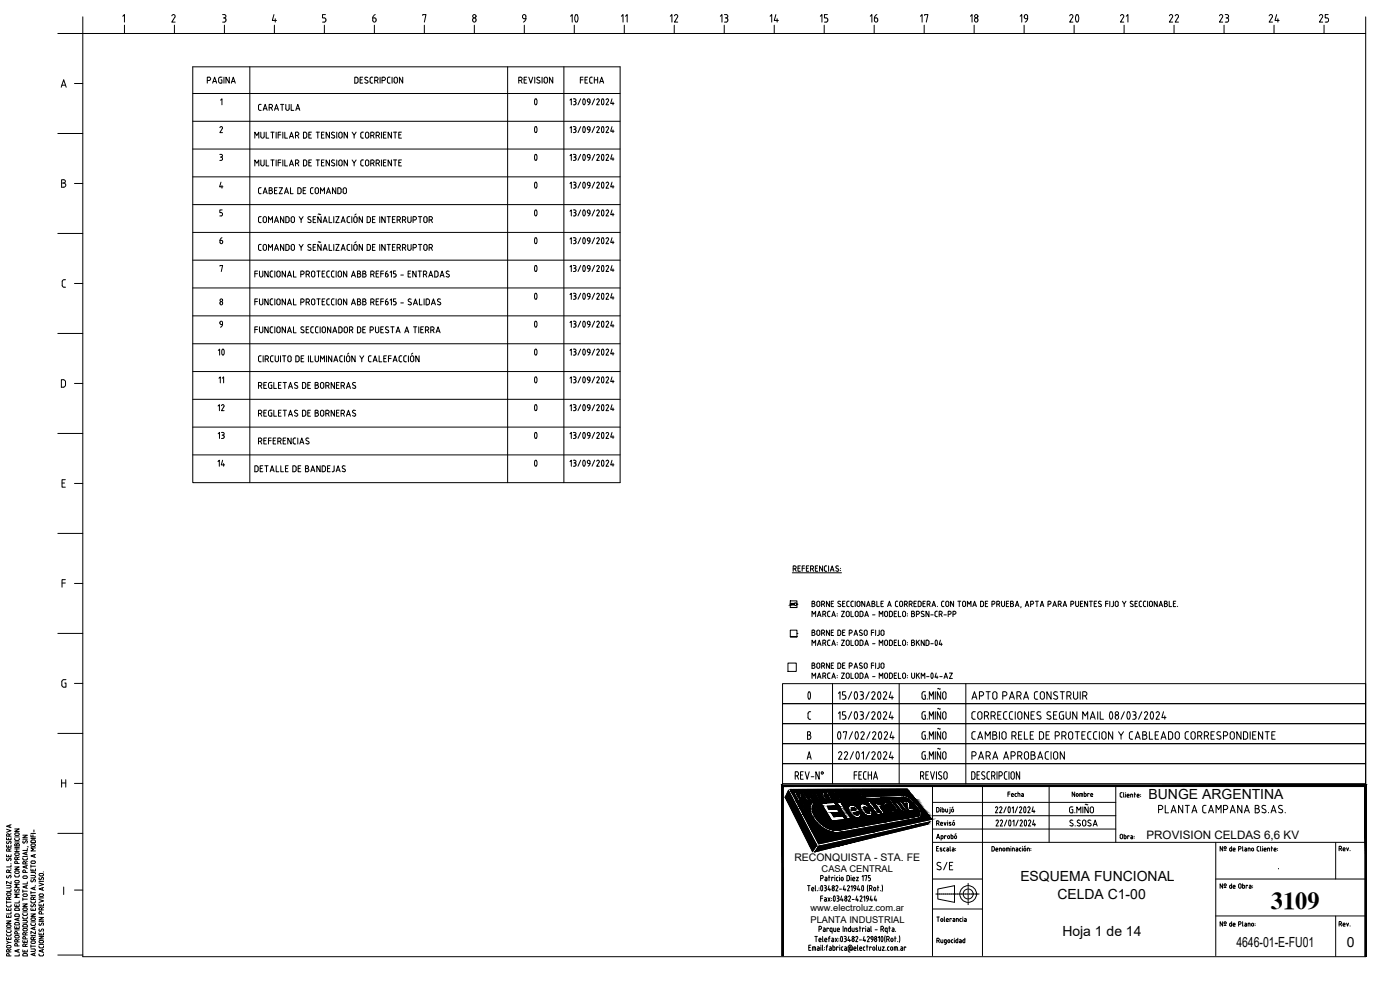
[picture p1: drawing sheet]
<svg xmlns="http://www.w3.org/2000/svg" width="420mm" height="297mm" viewBox="0 0 420 297" stroke-linecap="round" stroke-linejoin="round" font-family="sans-serif">
<defs><g id="words">
<g font-size="7.9">
<text x="167.9" y="8.8">10</text>
<text x="318.2" y="8.8">20</text>
</g>
<text font-size="7.3" x="381.4" y="272.8">3109</text>
<g font-size="7.1">
<text x="156.6" y="33.5">0</text>
<text x="156.6" y="42">0</text>
<text x="156.6" y="58.6">0</text>
<text x="156.6" y="75.1">0</text>
<text x="156.6" y="83.6">0</text>
<text x="156.6" y="100.2">0</text>
<text x="62.8" y="108.7">10</text>
<text x="156.6" y="108.7">0</text>
<text x="156.6" y="125.2">0</text>
<text x="156.6" y="133.7">0</text>
<text x="238.1" y="211.7">0</text>
</g>
<g font-size="6.6">
<text x="156.6" y="50.1">0</text>
<text x="156.6" y="66.7">0</text>
<text x="156.6" y="91.7">0</text>
<text x="156.6" y="116.8">0</text>
<text x="156.6" y="141.8">0</text>
</g>
<g font-size="5.3">
<text x="110.8" y="7.8">6</text>
<text x="154.5" y="7.8">9</text>
<text x="200" y="7.8">12</text>
<text x="214.8" y="7.8">13</text>
<text x="230" y="7.8">14</text>
<text x="244.8" y="7.8">15</text>
<text x="260" y="7.8">16</text>
<text x="275.2" y="7.8">17</text>
<text x="290" y="7.8">18</text>
<text x="304.8" y="7.8">19</text>
<text x="335.1" y="7.8">21</text>
<text x="349.6" y="7.8">22</text>
<text x="364.8" y="7.8">23</text>
<text x="379.6" y="7.8">24</text>
<text x="394.8" y="7.8">25</text>
<text x="290.3" y="229">PARA APROBACION</text>
</g>
<g font-size="4.9">
<text x="189.1" y="7.8" transform="rotate(-90 189.1 7.8)">11</text>
<text x="61" y="26.1">PAGINA</text>
<text x="172.9" y="26.1">FECHA</text>
<text x="76.2" y="34.2">CARATULA</text>
<text x="64.2" y="124.5">12</text>
<text x="64.2" y="132.6">13</text>
<text x="64.2" y="141.1">14</text>
</g>
<text font-size="4.4" x="68.1" y="116.1" transform="rotate(-90 68.1 116.1)">11</text>
<g font-size="4.2">
<text x="344.7" y="239.7">BUNGE ARGENTINA</text>
<text x="306.2" y="264.3">ESQUEMA FUNCIONAL</text>
<text x="317.3" y="269.7">CELDA C1-00</text>
<text x="318.8" y="280.7">Hoja 1 de 14</text>
<text x="371" y="284.2">4646-01-E-FU01</text>
<text x="404.3" y="284.2">0</text>
</g>
<text font-size="3.5" x="344.1" y="251.7">PROVISION CELDAS 6,6 KV</text>
<text font-size="3.1" x="238.4" y="258.5">RECONQUISTA - STA. FE</text>
<g font-size="2.8">
<text x="246.6" y="261.7">CASA CENTRAL</text>
<text x="243.2" y="273.3">www.electroluz.com.ar</text>
<text x="243.3" y="277.1">PLANTA INDUSTRIAL</text>
</g>
</g></defs>
<!-- layer: 0 -->
<g fill="none" stroke="#000" stroke-width=".3">
<path d="M24.8 10.1h385.1v276.9h-385.1zM237.2 191.1h2h-2v-2h2v2M239.2 190.1h.1M234.9 229.1h175v6h-175zM236.6 237.2l8.5 16.4-1.2 1.9-8.2-16.3zM237.1 236.9l35.2-.2 7.3 9.1-33.9 7.4zM238.3 237.8h1.4a.84 .84 0 0 1 .8 .5 .84 .84 0 0 1-.2 .9h-.7l.6 1.1h-.6zM238.7 232.8h.5M239 238.1h.5a.46 .46 0 0 1 .3 .8h-.4zM239.2 231.5h-.5v2.3M239.2 231.5a.65 .65 0 0 1 .5 .7 .65 .65 0 0 1-.5 .6M239.3 232.8l.3 1"/>
<path d="M240.3 232.5h.6M241.1 231.5h-.8v2.3h.8M241.4 238l.7 .1 .3 .6-.5 .1zM241.6 231.5l.7 2.3 .6-2.3M242.2 237.7l.5 .4 .2 .8 1 1.3h-.5l-.7-1-.6-.1 .6 1.1-.6 .1M242.2 237.7h-1.5l1.5 2.6M243.4 233.1h.9M243.6 237.7a1.7 1.7 0 0 1 2.2 1.6 .68 .68 0 0 1-.4 .9 .68 .68 0 0 1-.9-.4l-.9-1.2zM244.1 238a1.49 1.49 0 0 1 1.1 1.8l-.8-.7zM245.4 237.6h.6l.9 .8-.1-.8h.5l.1 1.3 .7 1.1h-.6l-.5-.9zM245.9 231.5v2.3l-1-2.3v2.3M247.7 237.6l1.4-.1 .3 .5h-.8l.3 .5h.7l.3 .4h-.7l.3 .6 .9-.1 .2 .5h-1.3z"/>
<path d="M249.9 229.1v6M250.2 237.5a1.05 1.05 0 0 1 1.4 .7h-.4l-.4-.3a1.56 1.56 0 0 0 1 1.5l-.1-.4a.47 .47 0 0 1 .5 .3 .47 .47 0 0 1-.2 .6 2.32 2.32 0 0 1-1.8-2.4zM252.2 237.4l.7 .1 .6 .7h-.3l-.4-.3a1.36 1.36 0 0 0 .9 1.5v-.4h.4a.55 .55 0 0 1-.1 .8 .55 .55 0 0 1-.8-.2l-.9-1.1-.2-.8zM253.6 237.5h.5l1.4 2.1h-.5zM255.2 237.4a1.74 1.74 0 0 1 1.7 2.2 1.74 1.74 0 0 1-1.7-2.2zM255.5 237.7a1.44 1.44 0 0 1 1 1.6l-.8-.8zM256.3 232.5h.9M256.7 237.5l.4-.1 1.2 1.1-.7-1 .4-.1 1.3 2h-.3l-1.3-1 .8 1.1-.4 .1zM257.2 231.5h-.9v2.3M257.8 232.5h.5M258.6 231.5h-.8v2.3h.8M260 231.5l-.6 .1a2.01 2.01 0 0 0-.2 1.9l.8 .3"/>
<path d="M260.6 232.5h1M260.6 231.5v2.3M261.6 231.5v2.3M262.1 233.8l.7-2.3 .6 2.3M262.3 233.2h.9M266.6 239.7h.7l2.8 3.9-.6 .1zM269.9 229.1v6M276.3 232.8h.5a.64 .64 0 0 0 .5-.6 .64 .64 0 0 0-.5-.7h-.5v2.3M276.8 232.8l.5 1M277.9 232.5h.6M278.7 231.5h-.8v2.3h.8M279.3 231.5l.6 2.3 .6-2.3"/>
<path d="M279.9 235.7v51M281.1 231.5v2.3M282.4 232.8a.54 .54 0 0 1 .1 .9 .54 .54 0 0 1-.8-.2M282.6 231.7a.53 .53 0 0 0-.8 0 .53 .53 0 0 0 .1 .8l.5 .4M283.5 231.6h.5a1.87 1.87 0 0 1 0 2.1h-.5a1.86 1.86 0 0 1 0-2.1zM289.9 229.1v6M291.6 231.5l.7 .1 .3 .4v1.4l-.3 .3-.7 .1zM293.2 232.5h.6M294 231.5h-.8v2.3h.8M294.9 235.7v51M295.4 232.8a.54 .54 0 0 1 0 .9 .54 .54 0 0 1-.8-.2M295.5 231.7a.53 .53 0 0 0-.8 0 .53 .53 0 0 0 .1 .8l.6 .4"/>
<path d="M297 231.5l-.6 .1a2.11 2.11 0 0 0-.1 1.9l.7 .3M297.6 232.8h.5a.64 .64 0 0 0 .5-.6 .64 .64 0 0 0-.5-.7h-.5v2.3M298.2 232.8l.4 1M299.2 231.5v2.3M299.8 232.8h.5a.64 .64 0 0 0 .5-.6 .64 .64 0 0 0-.5-.7h-.5v2.3M302.2 231.5l-.6 .1a2.01 2.01 0 0 0-.1 1.9l.7 .3M302.5 238.2h.6M302.8 231.5v2.3M303.1 237.6h-.6v1.4M303.6 238.5h.6l-.2-.4-.4 .1v.6l.6 .2M303.7 231.6h.5a1.87 1.87 0 0 1 0 2.1h-.5a1.86 1.86 0 0 1 0-2.1zM305.1 238.1l-.5 .2v.5l.5 .2"/>
<path d="M305.5 238.1l.6 .1v.8M305.5 237.6v1.4M306 231.5v2.3l-1-2.3v2.3M306.6 238.1l.6 .2-.1 .7-.5-.1v-.3l.5-.1M314.9 235.7v17M322.5 237.6v1.4l-.7-1.4v1.4M323.1 238.1l.4 .1-.1 .7-.4-.1zM324 239v-.9h.8l.1 .9M324.5 238.1v.9M325.4 237.6v1.4l.4-.1 .1-.7-.5-.1M326.9 238.2l-.5-.1v.9M327.3 238.5h.6l-.1-.4-.4 .1-.1 .6 .6 .2"/>
<path d="M334.9 235.7v17M336.8 237.8l-.5 .1-.1 .3v.8l.6 .2M337.2 237.8l.2 1.4M337.8 237.8v.1M337.8 238.3v.9M338.3 238.6v.4M338.3 239l.6 .2M338.3 238.6l.3-.3 .3 .3-.6 .1M339.3 239.2v-.9l.6 .1v.8M340.4 238.3h.4M340.5 237.8v1.4M341.9 238.6l-.6 .1"/>
<path d="M341.9 238.6l-.3-.3-.3 .3v.5l.6 .1M342.3 238.4v.1M342.3 239h.1M243.7 240.7l.6 .2a4.3 4.3 0 0 0 1 5.3 7.7 7.7 0 0 0 6.8 2.9l23.3-4.2a.71 .71 0 0 0 .6-.5 .71 .71 0 0 0-.1-.7 7.9 7.9 0 0 0-4.7-4.5l-11.4 .4-.3-.5 11.7-.5a7.8 7.8 0 0 1 5.4 5.7l-.3 .8-.6 .3-23.2 4.3a8.6 8.6 0 0 1-9.4-7l.1-.8zM245.7 253.9l33.4-7.3-.8 .7-33.8 8.3zM246.4 241l4-.2 .6 1-2.7 .1 .6 1 2.4-.2 .6 1-2.4 .2 .8 1.2 2.6-.3 .7 1-3.9 .6zM250.9 249.1h.1M251.1 240.7h1.2l3.1 4.9-1.1 .2zM254.9 241.8a2.6 2.6 0 0 1 3.3 1.7l-2.1 .3 .5 .5a.51 .51 0 0 0 .6 .3 .51 .51 0 0 0 .4-.5l.8-.1a1.2 1.2 0 0 1-.6 1.4 1.2 1.2 0 0 1-1.5-.3l-.9-.8a2.01 2.01 0 0 1-.5-2.5zM255.7 242.4h.5l.7 .6-1.2 .2zM258.3 241.3a2.24 2.24 0 0 1 2.8 1.1l-1 .2a.52 .52 0 0 0-.4-.4 .52 .52 0 0 0-.5 .2l.8 1.3a.49 .49 0 0 0 .4 .4 .49 .49 0 0 0 .5-.3l-.2-.6 .8-.1a1.09 1.09 0 0 1 0 1.5 1.09 1.09 0 0 1-1.5 0 2.57 2.57 0 0 1-1.7-3.3zM262.6 241.1h.8l.3 .3 .1-.4 .3-.1 .7 1-.4 .1-.1 .3 1.3 1.9h-.8z"/>
<path d="M262.7 243.8l.6 .5 .7 .1M262.8 244l-1.5-2.1h-.4l-.5-.6h.4l-.6-.9 .9-.1 .6 .9h.5l.4 .6h-.4l1.2 1.7 .6 .2 .5 .7h-.6M265.3 240.9a2.66 2.66 0 0 1 3.1 2.4 1.07 1.07 0 0 1-.9 .7 1.07 1.07 0 0 1-1-.5l-1-1.1a1.28 1.28 0 0 1-.2-1.5zM265.9 241.3l1 .3 .7 .8a.47 .47 0 0 1 .1 .7 .47 .47 0 0 1-.7 0l-.5-.2-.7-.7-.1-.4zM268 244h.8l.3 .4h-.7l1.1 .4 .4 .6-.1 .4-.7-.1-.4-.5 .3-.1 .3 .3 .1-.1-.9-.4zM268.5 240.6h.7l1.4 1.9 .4 .3 .3-.3-1.5-2h.7l2 2.8-.6 .1-.3-.4v.2a.9 .9 0 0 1-1.4-.3zM268.5 243.9h.1M270 245.4h.3l.2 .3h-.3zM270.3 243.9h.5l.3 .5-.4 .1zM270.8 240.5l1.7-.1 .5 .5 .1 1.6 .9-.2 .5 .7-1.6 .2-.6-.7-.1-1.5-.9 .1zM271.4 244.4v-.2a.92 .92 0 0 0-1.4-.4l1.2 1.8 .4-.1-.6-.7h.4l.5 .6h.3l-.8-1M271.7 243.5l.4-.1 1.1 1.5 .4-.1 .3 .3-.8 .1z"/>
<path d="M272.1 245.1l.3-.1 .2 .3h-.2zM273.8 244.8l.5 .2-.3 .1zM279.9 240.7h55M279.9 244.7h55M279.9 248.7h55M279.9 252.7h130M281.1 251.6l.4-1.3 .5 1.3M281.1 247h.5l.2-.5-.7-.2v1.3M281.1 242.3l.7 .2v.7l-.2 .4h-.5zM281.1 254.6h.4M281.2 251.3h.6M281.5 247l.3 .6"/>
<path d="M281.7 254h-.6v1.4h.6M281.7 258.7l-.4 .2-.1 .4 1 .7a.56 .56 0 0 1 .1 .9 .56 .56 0 0 1-.9 0l-.2-.2M281.7 258.7l.6 .2M282.2 254.8l.5 .4-.6 .1M282.3 247v.6h.6M282.3 247l.3-.3 .3 .3M282.3 242.3v.1M282.3 242.7v.9M282.4 251.6l.6-.1-.1-.7-.5-.1v1.4M282.7 254.5h-.5v.3M282.7 242.3v1.3h.5l.1-.7-.6-.2M282.9 247l-.6 .2"/>
<path d="M283.3 246.7l.3 .9 .3-.9M283.6 254.5l-.4 .2v.5l.4 .2M283.8 242.7v.8l.6 .1v-.9M283.9 250.9l-.4-.2v.9M284.2 254.5l.4 .1 .1 .8-.5-.1v-.3l.5-.1M284.2 258.7l-1 2.3M284.4 246.3v.1M284.4 246.7v.9M284.4 250.9h.5l-.1 .7-.4-.1zM284.9 247.1l.5 .4h-.6M284.9 259.7h.8M285.1 242.7v1.1l-.3 .3"/>
<path d="M285.1 242.3v.1M285.1 254l.2 1.3M285.4 246.8h-.5v.3M285.4 250.3v1.3h.5l.1-.7-.6-.2M285.6 242.9h.5l-.1 .7-.4-.1zM285.8 254.5l.5 .1v.8l-.5-.1v-.3l.5-.1M285.9 247l.3-.3 .3 .3M285.9 247v.5l.3 .1 .2-.1 .1-.5M286 258.7h-1.1v2.3h1.1M286 242.1l-.3 .3M286.3 246.1l-.3 .3M286.5 250.9h.5l-.1 .7-.4-.1z"/>
<path d="M286.8 254.6v.1M286.8 255.1v.1M286.9 250.1l-.3 .3M297.7 254l.7 .2v.7l-.2 .4-.5 .1zM298.7 242.4l.2-.3h.4l.1 .6M298.9 254.9h.6l-.2-.4-.4 .1v.5l.6 .3M298.9 246.3l.4-.3 .3 .4-.7 1.4h.7M299.4 242.7l-.7 1.2h.7M299.9 255.4v-.9l.6 .1v.8M300 242.4l.2-.3h.3l.2 .6M300.2 246.3l.3-.3 .4 .4-.7 1.4h.7M300.7 242.7l-.7 1.2h.7"/>
<path d="M301 254.6h.5l-.1 .7-.4-.1zM302 242.1l-.8 1.8M302 255.4v-.9h.8l.1 .9M302.2 246l-.8 1.8M302.5 254.5v.9M302.7 242.2l.1-.1a1.06 1.06 0 0 1 0 1.7l-.3-.8zM302.9 246.1h.1a1.06 1.06 0 0 1 0 1.7l-.3-.9zM303.4 254v.1M303.4 254.5v.9M303.8 242.5l.3-.4v1.8M303.8 255.4v-.9l.6 .1v.8M304 246.4l.3-.4v1.8"/>
<path d="M305 254.5l.4 .1 .1 .8-.5-.1v-.3l.5-.1M305.4 242.1l-.7 1.8M305.6 246l-.7 1.8M305.9 242.4l.2-.3h.4l.1 .6M306.1 246.3l.4-.3 .3 .4-.7 1.4h.7M306.4 254.5l-.5 .2 .1 .5 .4 .2M306.6 242.7l-.7 1.2h.7M306.8 254v.1M306.8 254.5v.9M307.3 254.7v.4M307.3 254.7l.3-.3 .3 .3-.2 .6h-.3l-.1-.3M307.4 242.1a1.06 1.06 0 0 1 0 1.7l-.2-.8z"/>
<path d="M307.6 246.1a1.05 1.05 0 0 1 0 1.7l-.2-.9zM307.7 253.8l-.3 .3M308.3 255.4v-.9l.6 .1v.8M308.5 242.4l.2-.3h.3l.1 .6M308.6 246.3l.4-.3 .4 .4-.8 1.4h.8M309.1 242.7l-.7 1.2h.8M309.4 254.6v.1M309.4 255.1v.1M310.1 242.1l-.4 1.4h.9M310.3 246l-.4 1.4h.9M310.3 243.1v.8M310.5 247v.8"/>
<path d="M321.3 246.8l.6 .3a.49 .49 0 0 1-.1 .8 .49 .49 0 0 1-.7-.3M322 246.1a.47 .47 0 0 0-.7 0 .47 .47 0 0 0 0 .7M322 242.1l-.8 .1-.2 .4 .1 1.1 .9 .2v-1h-.3M322.6 243.8v.1M322.7 247.8h.1M323.2 243.9v-1.8l.6 1 .6-1v1.8M323.5 246.8l.6 .3a.49 .49 0 0 1-.1 .8 .49 .49 0 0 1-.7-.3M324.2 246.1a.47 .47 0 0 0-.7 0 .47 .47 0 0 0 0 .7M325 242.1v1.8M325.1 246.1a.5 .5 0 0 1 .8 .4v.8a.5 .5 0 0 1-.5 .5 .5 .5 0 0 1-.5-.4v-.9zM325.7 241.4h.8M326.6 242.1v1.8l-1-1.8v1.8"/>
<path d="M326.7 246.8l.6 .3a.49 .49 0 0 1-.1 .8 .49 .49 0 0 1-.7-.3M327.4 246.1a.47 .47 0 0 0-.7 0 .47 .47 0 0 0 0 .7M327.4 242.2a.5 .5 0 0 1 .8 .4v.8a.51 .51 0 0 1-.5 .5 .51 .51 0 0 1-.5-.5v-.8zM328.1 247.8l.6-1.8 .6 1.8M328.3 247.4h.8M336.2 250.5l.3-.2 .4 .2-.2 1.1-.5-.1zM337.4 250.3v1.4l.4-.1 .1-.7-.5-.1M338.9 250.9l-.5-.1v.9M339.4 250.8l.5 .1v.8l-.5-.1v-.3l.5-.1M340.4 250.9v.1M340.4 251.4v.1M347.7 242.9h.6a.62 .62 0 0 0 .7-.6 .62 .62 0 0 0-.7-.7h-.6v2.3"/>
<path d="M349.7 241.6v2.3h1M351.5 243.9l.7-2.3 .8 2.3M351.7 243.3h1M355 241.6v2.3l-1.3-2.3v2.3M355.7 241.6h1.3M356.3 241.6v2.3M357.7 243.9l.8-2.3 .7 2.3M357.9 243.3h1.1M361.9 241.6l-.7 .1-.2 .5v1.4l.9 .3M362.7 243.9l.8-2.3 .7 2.3M362.9 243.3h1.1M364.9 252.7v34"/>
<path d="M365 243.9v-2.3l.7 1.3 .8-1.3v2.3M366.9 254v1.4l-.7-1.4v1.4M367.2 242.9h.6a.62 .62 0 0 0 .7-.6 .62 .62 0 0 0-.7-.7h-.6v2.3M367.4 254.3v.1M367.4 255.1h.6M367.4 254.3l.3-.3 .3 .3M367.4 254.4l.3 .3 .3-.3M368 254.3v.1M369 254.7v.4M369.2 243.9l.8-2.3 .7 2.3M369.4 243.3h1.1M369.6 254v1.4l-.4-.1-.2-.2"/>
<path d="M369.6 254.4l-.4 .1-.2 .2M370.1 254.7v.4M370.1 255.1l.2 .2M370.1 254.7l.3-.3 .3 .3M370.3 255.4h.4M370.7 254.7l-.6 .2M371.7 254.7h.4M372.1 254h-.4v1.4M372.1 254l.4 .4-.4 .3M372.7 241.6v2.3l-1.2-2.3v2.3M372.9 254l.2 1.3M373.5 243.9l.7-2.3 .8 2.3"/>
<path d="M373.6 254.4l.5 .3v.7h-.3M373.7 243.3h1M373.8 254.9h.3M373.8 254.9l-.3 .2 .3 .2M375.2 254.7v.7M375.2 254.7l-.1-.2-.5-.1v1M375.7 254.6h.5l-.1 .7-.4-.1zM376.7 241.6h.6a.5 .5 0 0 1 .5 .5 .5 .5 0 0 1-.5 .5 .62 .62 0 0 1 .7 .7 .62 .62 0 0 1-.7 .6h-.6zM376.7 242.6h.6M377.3 254.3v.7M377.3 255l.2 .3 .4 .1M377.9 254h-.4l-.2 .3"/>
<path d="M378.3 254l.2 1.3M378.9 254v.1M378.9 254.4v1M379.4 254.7v.6l.6 .1M379.4 254.7l.3-.3 .3 .3M379.7 242.9a.56 .56 0 0 1 .1 .9 .56 .56 0 0 1-.9 0l-.2-.2M379.8 241.8a.59 .59 0 0 0-.8-.1 .59 .59 0 0 0 0 .9l.7 .3M380 254.7l-.6 .2M380.4 255.4v-1l.6 .2v.8M380.7 243.8v.1M381.5 243.9l.7-2.3 .8 2.3M381.5 254.4h.4"/>
<path d="M381.6 254v1.4M381.7 243.3h1M382.4 254.9h.6l-.2-.4-.4 .1v.5l.6 .3M383.4 254.6v.1M383.4 255.1v.1M384.8 241.8a.59 .59 0 0 0-.8-.1 .59 .59 0 0 0 0 .9l.7 .3a.56 .56 0 0 1 .1 .9 .56 .56 0 0 1-.9 0l-.2-.2M385.7 243.8v.1M400.9 252.8v10.9M401.9 254.7l.5-.1 .2-.5-.7-.2v1.4M402.3 254.7l.3 .6M403.1 254.8h.6l-.2-.4-.4 .1v.5l.6 .3M404.1 254.4l.3 .9 .3-.9"/>
<path d="M405.2 255.2v.1M242.3 265.7h.8M242.7 265.7v1.6M243.6 266.8h.6v-.4l-.3-.2-.3 .2v.6l.2 .3M243.8 267.3h.4M244.7 265.7v1.4M244.7 267.1l.2 .2M245.3 267.2v.1M245.8 278.8l.7-.2-.1-.6-.6-.1v1.6M245.8 266.4v.1M245.8 267v.1M246.3 263.6l.7-.3-.1-.6h-.6v1.6"/>
<path d="M246.3 269.5h.6M246.4 265.8l.1-.1a.93 .93 0 0 1 0 1.6l-.2-.8zM246.9 268.8h-.6v1.6M247.1 278.5h.4l.2 .3v.7l-.6-.1v-.4h.6M247.4 265.7l.6 .2v.3l-.3 .2M247.5 269.4h.4l.1 .3v.7h-.4M247.5 266.4h.2M247.6 263.2l.5 .1 .1 .2v.8h-.4M247.6 269.9h.4M247.6 269.9l-.2 .2 .2 .3M247.7 266.4l.3 .2v.5l-.6 .2M247.8 263.7h.4"/>
<path d="M247.8 263.7l-.3 .3 .3 .3M248.5 269.4l.6 1M248.6 278.6v-.1h-.5v1M248.6 263.2h.5M248.8 265.7l-.3 1.2h.8M248.8 262.7v1.6M249 266.6v.7M249.1 269.4l-.6 1M249.6 269.5v.1M249.6 270.1v.1M249.7 279.5l-.6-.2 .1-.8h.5v1.5M250.1 263.4v-.2h-.5v1.1"/>
<path d="M250.2 278.5v.8l.6 .2v-1M250.3 268.8a.93 .93 0 0 1 0 1.6l-.2-.8zM250.5 262.7v.1M250.5 263.2v1.1M251.2 265.7l.3 .4-.7 1.2h.7M251.2 265.7l-.4 .3M251.2 268.8l.6 .2v.3l-.3 .2M251.3 279h.6l-.1-.5-.5 .1v.6l.6 .3M251.3 269.5h.2M251.5 263.2l-.4 .2-.1 .6 .5 .3M251.5 269.5l.3 .2v.5l-.6 .2M251.9 266.8h.7"/>
<path d="M252 262.7v.1M252 263.2v1.1M252.4 263.6v.3M252.4 263.6l.2-.3h.3l.2 .6M252.4 263.9l.3 .4 .4-.4M252.6 268.8l-.3 1.3h.8M252.8 269.7v.7M253 277.9v1.6M253.4 265.7l-.4 1.2h.8M253.5 279.5v-1l.6 .1v.9M253.6 266.6v.7M254.2 262.7l.7 .2 .1 .9-.3 .4-.5 .1z"/>
<path d="M254.3 266l.3-.3 .3 .2-.6 1.4h.6M254.6 269.1l.4-.3 .2 .2-.6 1.4h.7M255.2 277.9v1.6h-.5l-.1-.9 .6-.1M255.4 266.1l.3-.4v1.6M255.4 262.7v.1M255.4 263.2v1.1M255.7 278.5v.8l.6 .2v-1M255.7 269.9h.7M255.9 263.7h.6l-.1-.4-.5 .1v.6l.6 .3M256.2 266.2l.2-.4h.3l.1 .7M256.2 266.2l.2 .3 .4 .1M256.8 266.5l-.4 .8"/>
<path d="M257 263.2h.6l-.6 1.1h.6M257 278.5h.4M257 278.4l-.2 .3 .6 .6-.6 .1M257.2 268.8l-.4 1.3h.8M257.4 269.7v.7M257.6 265.7l-.3 1.2h.8M257.9 266.6v.7M257.9 278.5h.5M258.1 277.9v1.6M258.1 269.1l.3-.3 .3 .4-.6 1.2h.6M258.7 263l.3-.3v1.6M258.8 265.7a.93 .93 0 0 1 0 1.6l-.2-.8z"/>
<path d="M259.2 269.2l.3-.4v1.6M259.3 278.6v-.1h-.4v1M259.5 262.9v-.2h.6l-.3 1.6M259.8 277.9v.1M259.8 278.5v1M260.3 269.7h.3M260.3 269.7a.39 .39 0 0 1-.3-.5 .39 .39 0 0 1 .6-.2v.2a1.03 1.03 0 0 1-.4 1.2M260.4 278.5h.4l.1 .3v.7l-.5-.1v-.4h.5M260.5 265.5l-.2 .8 .2 1.2M260.9 266.6l.8-.2-.2-.6-.6-.1v1.6M261.2 262.7h-.6v.7h.5l.1 .5M261.2 263.9l-.1 .3-.5 .1"/>
<path d="M261.4 277.9l.1 1.6M261.4 266.6l.3 .7M261.4 268.8l-.3 1.3h.8M261.7 269.7v.7M262.3 266.3h.4l.1 .3v.5l-.3 .2-.3-.4zM262.6 279h.7M262.7 268.8l-.3 1.3h.7M262.9 269.7v.7M263.3 266.2h.5M263.5 265.7v1.6M264.2 267.2v.1M264.4 278.8l.7-.2-.1-.6-.6-.1v1.6"/>
<path d="M264.7 265.5l.2 .8-.2 1.2M264.8 278.8l.4 .7M266.3 279.5l-.6-.2 .1-.8h.5v1.5M266.7 278.5h.5M266.9 277.9v1.6M267.8 278.5h.2M268 278.5l.3 .1v.9l-.5-.1v-.4h.5M268.8 279.4v.1M279.9 263.7h15M279.9 272.7h15M280.8 268.2h1.6M281.2 275.1h.7"/>
<path d="M281.5 266.7l5-1v5l-5-1zM281.5 275.1v1.4M282.5 275.6h.3l.2 .3-.1 .4-.2 .2-.3-.3zM282.5 268.2h4.3M283.4 275.1l.2 1.4M284 276.1h.6l-.1-.5-.4 .1-.1 .6 .6 .2M285.5 275.7l-.4-.1v.9M286 275.6l.5 .1 .1 .8-.6-.1v-.3h.6M286.9 268.2h3.3M287 276.5v-.9l.6 .1v.8M288.5 275.6l-.4 .3v.5l.4 .1M289 275.1v.1"/>
<path d="M289 275.6v.9M289.5 275.6l.5 .1v.8l-.5-.1v-.3h.5M290.3 268.2h3.6M290.6 265v.9M290.6 266.1v.3M290.6 266.6v1.3M290.6 268.1v.3M290.6 268.6v1.3M290.6 270.1v.3M290.6 270.6v.8M364.9 263.7h45M364.9 274.8h45"/>
<path d="M366.9 276.5v1.4l-.7-1.4v1.4M366.9 265.2v1.3l-.7-1.3v1.3M367.4 266.3h.6M367.4 265.5v.1M367.4 276.8v.2M367.4 277.7h.6M367.4 276.8l.3-.3 .3 .3M367.4 277l.3 .3 .3-.3M367.4 265.5l.3-.3 .3 .3M367.4 265.6l.3 .3 .3-.3M368 265.5v.1M368 276.8v.2"/>
<path d="M369 265.9v.4M369 277.3v.3M369.6 276.5v1.4h-.4l-.2-.3M369.6 277h-.4l-.2 .3M369.6 265.2v1.3h-.4l-.2-.2M369.6 265.6l-.4 .1-.2 .2M370.1 265.9v.4M370.1 277.3v.4M370.1 277.7l.2 .2M370.1 277.3l.3-.3 .3 .3M370.1 266.3l.2 .2M370.1 265.9l.3-.3 .3 .3"/>
<path d="M370.3 277.9h.4M370.3 266.5h.4M370.7 277.3l-.6 .1M370.7 265.9l-.6 .2M371.7 277.3h.4M371.7 265.5v.6M371.7 265.5l.4-.3 .4 .3M371.7 266.1l.4 .4 .4-.4M372.1 276.5h-.4v1.4M372.1 276.5l.4 .4-.4 .4M372.5 265.5v.6M372.9 276.5l.2 1.4"/>
<path d="M372.9 265.2v1.3h.5l.1-.8-.6-.1M373.6 277l.5 .3v.6h-.3M373.8 277.4h.3M373.8 277.4l-.3 .3 .3 .2M374.4 265.8l-.4-.2v.9M374.9 265.6l.5 .1 .1 .8-.6-.1v-.3h.6M375.2 277.3v.6M375.2 277.3l-.1-.3h-.5v.9M375.7 277.1h.5l-.1 .8-.4-.2zM375.9 265.8h.1M375.9 266.3v.1M376.7 277.2h.1"/>
<path d="M376.7 277.7h.1M383.7 260.6v.1M400.9 274.9v12.1M401.9 277.3h.4M402.3 276.5h-.4v1.4M402.3 276.5l.3 .4-.3 .4M402.3 277.3l.3 .6M403.1 277.3l.2 .6M403.1 277.3l.3-.3 .3 .3M403.3 277.9h.4M403.7 277.3l-.6 .1M404.1 277l.3 .9 .3-.9"/>
<path d="M405.2 277.8v.1M242.7 284.3h.5M243.3 283.6h-.6v1.6h.6M243.8 285.2v-1.1l.9 .2 .1 .9M244.3 284.1v1.1M244.5 281h.8M244.9 281v1.5M245.3 284.1h.4l.2 .3v.8l-.6-.1v-.4l.6-.1M245.8 282h.6l-.1-.5-.5 .2v.6l.6 .2M246.3 283.6v.1M246.3 284.1v1.1M246.8 283.6l.2 1.6"/>
<path d="M246.9 281v1.4M246.9 282.4l.2 .1M247.4 284.3v.1M247.4 284.9v.1M247.5 282h.6l-.1-.5-.4 .2-.1 .6 .6 .2M247.9 284.1h.5M248.4 283.6l-.3 .3v1.3M248.6 281.5h.5M248.9 284.1l.6 .2v.9l-.6-.1v-.4l.6-.1M249.1 281l-.3 .3v1.2M249.6 281.5h.5l.1 .3v.7h-.6v-.4l.6-.1M250 283.6v1.6h.3"/>
<path d="M250 284.1l.6 .2v.5M250.6 284.8l-.3 .3M250.7 281.5l.6 1M251.3 281.5l-.6 1M251.5 284.3v-.2h-.4v1.1M251.8 281.7v.1M251.8 282.3v.1M252 283.6v.1M252 284.1v1.1M252.4 281.1l.1-.1a.93 .93 0 0 1 0 1.5l-.3-.7zM252.5 284.8l.3 .3M252.8 285.2h.2"/>
<path d="M253 284.1l-.5 .2v.5M253.3 281l.6 .1v.4l-.2 .2M253.5 284.1h.4l.2 .3v.8l-.6-.1v-.4l.6-.1M253.5 281.7h.2M253.7 281.7l.2 .1v.6l-.6 .1M254.8 281l-.4 1.2h.8M255 281.8v.7M255.4 284.9l-.4 .2v-.9l.4-.1v.8l.2 .3 .2-.9a.63 .63 0 0 0-.6-.7 .63 .63 0 0 0-.7 .7l.1 1 .5 .4M256.3 284.6h.6l-.2-.5-.4 .2v.6l.6 .3M256.8 281.2l.3-.2 .3 .3-.6 1.2h.6M257.4 283.6l.1 1.6M257.9 282h.6"/>
<path d="M258 284.6h.6l-.1-.5-.5 .2v.6l.6 .3M259.1 284.8l.3 .3M259.3 281l-.3 1.2h.8M259.4 285.2h.2M259.6 284.1l-.5 .2v.5M259.6 281.8v.7M260 284.1h.5M260.2 283.6v1.6M260.3 281.2l.3-.2 .3 .1-.6 1.4h.6M261.5 284.3v-.2h-.5v1.1M261.5 281l.5 .1v.7l-.6-.1zM262 281.8l-.5 .7"/>
<path d="M262.1 284.1h.3l.2 .4-.1 .5-.3 .2-.3-.4zM262.6 281.7a.38 .38 0 0 1 .5 .4 .38 .38 0 0 1-.6 .3zM263 283.6l.2 1.6M263.6 281.3l.3-.3v1.5M263.7 284.1v.7M263.7 284.8l.2 .3M264.3 284.1v1.1h-.4M264.6 281a.93 .93 0 0 1 0 1.5l-.2-.7zM264.8 284.1h.6l-.6 1.1h.6M265.6 280.8l-.1 .8 .1 1.1M265.9 285.1v.1M266.1 281.8l.7-.2-.1-.6h-.6v1.5"/>
<path d="M266.3 284.8l.3 .3M266.6 281.8l.3 .7M266.6 285.2h.2M266.8 284.1l-.4 .2-.1 .5M267.3 284.5v.3M267.3 284.5l.1-.4h.4l.1 .7-.3 .4-.3-.4M267.5 281.5h.3l.2 .3v.6l-.3 .1-.3-.3zM268.4 285.2v-1.1l.9 .2v.9M268.5 281.5h.4M268.6 281v1.5M268.9 284.1v1.1M269.4 282.5h.1"/>
<path d="M269.8 285.1v.1M269.9 280.8l.1 .8-.1 1.1M270.4 284.1h.4l.1 .3v.8h-.4M270.5 284.6h.4M270.5 284.6l-.2 .3 .2 .3M271.9 284.3v-.2h-.5v1.1M281.2 282.3l.5-.1 .2-.5-.7-.2v1.4M281.6 282.3l.3 .6M282.4 282v.7l.6 .2v-.9M283.4 282.2l.1-.2h.5v1.2l-.5 .1M283.4 282.2v.5l.6 .2M284.6 282l.4 .1-.1 .7-.4-.1z"/>
<path d="M285.5 282.2l.1 .5 .4 .2M286 282l-.5 .2M286.4 281.5v.1M286.4 282v.9M287.5 281.5v1.4l-.6-.2v-.5M287.5 282h-.5l-.1 .2M288 282l.5 .2M288.5 282.2v.7l-.5-.1v-.3l.5-.1M289.6 281.5v1.4l-.6-.2v-.5M289.6 282h-.5l-.1 .2"/>
<circle cx="246.7" cy="231.9" r=".34"/>
<circle cx="250" cy="266.8" r=".4"/>
<circle cx="250" cy="266.1" r=".33"/>
<circle cx="253.8" cy="270" r=".4"/>
<circle cx="253.8" cy="269.2" r=".33"/>
<circle cx="290.6" cy="268.2" r="2.5"/>
<circle cx="290.6" cy="268.2" r="1.5"/>
<circle cx="255.9" cy="282.1" r=".4"/>
<circle cx="256" cy="281.3" r=".33"/>
<circle cx="262.8" cy="281.3" r=".33"/>
</g>
<!-- layer: TEXTOS -->
<g fill="none" stroke="#000" stroke-width=".3">
<path d="M24.8 5.1v5h-7.4M36.9 4.9l.4-.5v2.2M37.3 7.6v2.5M51.6 4.8a.51 .51 0 0 1 .6-.4 .51 .51 0 0 1 .3 .7M52.3 7.6v2.5M52.5 5.1l-.9 1.5h1M66.8 4.4h.5a.5 .5 0 0 1 .5 .5 .5 .5 0 0 1-.5 .5M67 5.4h.3M67.3 5.4a.64 .64 0 0 1 .5 .6 .64 .64 0 0 1-.5 .6h-.5M67.4 7.6v2.5M82.2 4.4l-.5 1.7h1.3M82.3 7.6v2.5"/>
<path d="M82.6 5.6v1M97.3 7.6v2.5M97.7 4.4h-.9v1h.8l.2 .5a.56 .56 0 0 1-.5 .7h-.5M112.4 7.6v2.5M126.9 4.6v-.2h.9l-.5 2.2M127.3 7.6v2.5M142.4 7.6v2.5M157.4 7.6v2.5M187.4 7.6v2.5M202.4 7.6v2.5M217.3 7.6v2.5M232.4 7.6v2.5"/>
<path d="M247.4 7.6v2.5M262.4 7.6v2.5M277.4 7.6v2.5M292.4 7.6v2.5M307.4 7.6v2.5M337.4 7.6v2.5M352.4 7.6v2.5M367.4 7.6v2.5M382.4 7.6v2.5M397.4 7.6v2.5M409.9 5.1v5M18.4 26.2l.7-2.3 .8 2.3"/>
<path d="M18.6 25.6h1M22.4 25.1h2.4M17.4 40.1h7.4M18.5 53.9h.6a.5 .5 0 0 1 .5 .5 .5 .5 0 0 1-.5 .5 .62 .62 0 0 1 .6 .6 .62 .62 0 0 1-.6 .7h-.6zM18.5 54.9h.6M22.4 55.1h2.4M17.4 70h7.4M19.7 83.9l-.8 .1-.2 .5v1.4l1 .3M22.4 85.1h2.4M17.4 100.1h7.4M18.4 113.9l.8 .1 .4 .3v1.5l-.4 .3-.8 .1zM22.4 115h2.4"/>
<path d="M17.4 130.1h7.4M18.6 144.9h.8M19.6 143.9h-1v2.3h1M22.4 145.1h2.4M17.4 160h7.4M18.6 174.9h1M19.6 173.9h-1v2.3M22.4 175.1h2.4M237.8 171.9h14.7M238 170.7h.5a.45 .45 0 0 0 .5-.5 .45 .45 0 0 0-.5-.4h-.5v1.6M238.6 170.7l.3 .7M239.5 170.5h.5"/>
<path d="M240.2 169.8h-.7v1.6h.7M240.7 170.5h.8M241.5 169.8h-.8v1.6M242 170.5h.5M242.7 169.8h-.7v1.6h.7M243.3 170.7h.4a.45 .45 0 0 0 .5-.5 .45 .45 0 0 0-.5-.4h-.4v1.6M243.8 170.7l.4 .7M244.7 170.5h.5M245.4 169.8h-.7v1.6h.7M246.9 169.8v1.6l-.9-1.6v1.6M248.1 169.8h-.5l-.2 .4 .1 1 .6 .2M248.7 169.8v1.6"/>
<path d="M249.2 171.4l.5-1.6 .6 1.6M249.4 171h.7M251.5 170.7a.45 .45 0 0 1 0 .7 .45 .45 0 0 1-.7-.2M251.6 169.9a.43 .43 0 0 0-.6-.1 .43 .43 0 0 0 0 .7l.5 .2M252.3 170.5v.1M252.3 171.1v.1M17.4 190.1h7.4M243.7 180.4l.8 .2v.3l-.3 .2a.44 .44 0 0 1 .4 .5 .44 .44 0 0 1-.4 .4h-.5zM243.7 185v-1.6l.5 .9 .6-.9v1.6M243.7 189l.8 .2v.4l-.3 .2a.45 .45 0 0 1 .4 .4 .45 .45 0 0 1-.4 .5h-.5zM243.7 193.7v-1.6l.5 .9 .6-.9v1.6M243.7 198.9l.8 .2v.4l-.3 .1a.45 .45 0 0 1 .4 .5 .45 .45 0 0 1-.4 .4h-.5z"/>
<path d="M243.7 181.1h.4M243.7 189.8h.4M243.7 199.6h.4M245.3 185l.6-1.6 .5 1.6M245.3 193.7l.6-1.6 .5 1.6M245.4 180.4a.45 .45 0 0 1 .6 .4v.7a.45 .45 0 0 1-.4 .5 .45 .45 0 0 1-.5-.4zM245.4 189.1a.45 .45 0 0 1 .6 .4v.7a.45 .45 0 0 1-.4 .5 .45 .45 0 0 1-.5-.5zM245.4 199a.45 .45 0 0 1 .6 .4v.7a.45 .45 0 0 1-.4 .4 .45 .45 0 0 1-.5-.4zM245.5 184.6h.7M245.5 193.2h.7M246.6 181.3h.4M246.6 189.9h.4"/>
<path d="M246.6 199.8h.4M246.9 184.3h.5a.45 .45 0 0 0 .4-.5 .45 .45 0 0 0-.4-.4h-.5v1.6M246.9 193h.5a.44 .44 0 0 0 .4-.5 .44 .44 0 0 0-.4-.4h-.5v1.6M247 180.4h-.4v1.6M247 189h-.4v1.7M247 198.9h-.4v1.6M247 180.4a.45 .45 0 0 1 .5 .4 .45 .45 0 0 1-.5 .5M247 189a.45 .45 0 0 1 .5 .5 .45 .45 0 0 1-.5 .4M247 198.9a.45 .45 0 0 1 .5 .5 .45 .45 0 0 1-.5 .4M247.1 181.3l.4 .7M247.1 189.9l.4 .8M247.1 199.8l.4 .7"/>
<path d="M247.5 184.3l.3 .7M247.5 193l.3 .7M248.4 184.6l.2 .4h.5M248.9 180.4v1.6l-.9-1.6v1.6M248.9 189v1.7l-.9-1.7v1.7M248.9 198.9v1.6l-.9-1.6v1.6M249.1 183.4l-.7 .2v1M249.1 192.1h-.5l-.2 .4v1l.7 .2M249.5 181.1h.5M249.5 189.8h.5M249.5 199.6h.5M249.6 185l.6-1.6 .5 1.6"/>
<path d="M249.6 193.7l.6-1.6 .5 1.6M249.8 184.6h.8M249.8 193.2h.8M250.2 180.4h-.7v1.6h.7M250.2 189h-.7v1.7h.7M250.2 198.9h-.7v1.6h.7M251.3 184.1v.1M251.3 184.7v.1M251.3 192.8v.1M251.3 193.4v.1M251.4 189l.9 .3v.9l-.2 .4-.7 .1zM251.4 198.9l.9 .3v.8l-.2 .5h-.7z"/>
<path d="M252.3 180.5a.43 .43 0 0 0-.7-.1 .43 .43 0 0 0 0 .7l.5 .2a.45 .45 0 0 1 0 .7 .45 .45 0 0 1-.7-.2M252.5 183.4h.9l-.9 1.6h.9M252.5 192.1h.9l-.9 1.6h.9M252.9 181.1h.5M252.9 189.8h.5M252.9 199.6h.5M253.6 180.4h-.7v1.6h.7M253.6 189h-.7v1.7h.7M253.6 198.9h-.7v1.6h.7M254.1 181.6l.2 .4h.6M254.2 183.5a.45 .45 0 0 1 .7 .3v.8a.46 .46 0 0 1-.5 .4 .46 .46 0 0 1-.4-.4zM254.2 192.1a.45 .45 0 0 1 .7 .4v.7a.46 .46 0 0 1-.5 .5 .46 .46 0 0 1-.4-.5z"/>
<path d="M254.9 180.4l-.7 .2-.1 1M254.9 189.9h.4a.45 .45 0 0 0 .5-.4 .45 .45 0 0 0-.5-.5h-.4v1.7M254.9 199.8h.4a.45 .45 0 0 0 .5-.4 .45 .45 0 0 0-.5-.5h-.4v1.6M255.4 181.6l.2 .4h.5M255.4 183.4v1.6h.7M255.4 192.1v1.6h.7M256.1 180.4l-.6 .2-.1 1M256.3 190.7l.5-1.7 .6 1.7M256.5 190.2h.7M256.7 180.4v1.6M256.9 183.5a.45 .45 0 0 1 .7 .3v.8a.46 .46 0 0 1-.5 .4 .46 .46 0 0 1-.4-.4zM256.9 192.1a.45 .45 0 0 1 .7 .4v.7a.46 .46 0 0 1-.5 .5 .46 .46 0 0 1-.4-.5z"/>
<path d="M257.4 180.4a.45 .45 0 0 1 .7 .4v.7a.46 .46 0 0 1-.4 .5 .46 .46 0 0 1-.5-.4zM258.5 183.4h-.4v1.6h.4M258.5 192.1h-.4v1.6h.4M258.5 183.4l.4 .2 .1 .9-.5 .5M258.5 192.1l.5 .5M258.7 189.1a.43 .43 0 0 0-.6 0 .43 .43 0 0 0 0 .6l.5 .3a.45 .45 0 0 1 0 .7 .45 .45 0 0 1-.7-.2M258.7 199a.43 .43 0 0 0-.6 0 .43 .43 0 0 0 0 .6l.5 .3a.45 .45 0 0 1 0 .7 .45 .45 0 0 1-.7-.2M259 192.6l-.1 .8-.4 .3M259.5 180.4v1.6l-.9-1.6v1.6M259.5 185l.6-1.6 .5 1.6M259.5 193.7l.6-1.6 .5 1.6M259.6 189.1a.45 .45 0 0 1 .7 .4v.7a.46 .46 0 0 1-.5 .5 .46 .46 0 0 1-.4-.5z"/>
<path d="M259.6 199a.45 .45 0 0 1 .7 .4v.7a.46 .46 0 0 1-.5 .4 .46 .46 0 0 1-.4-.4zM259.7 184.6h.8M259.7 193.2h.8M260.1 182l.5-1.6 .6 1.6M260.2 181.6h.8M261.5 189.8h.7M261.5 199.6h.7M261.7 180.4l.8 .2v.3l-.3 .2a.44 .44 0 0 1 .4 .5 .44 .44 0 0 1-.4 .4h-.5zM261.7 181.1h.4M261.9 184.5h.7M261.9 193.1h.7M262.2 189h-.7v1.7"/>
<path d="M262.2 198.9h-.7v1.6M262.8 189v1.7M262.8 198.9v1.6M263.1 180.4v1.6h.8M263.9 185v-1.6l.5 .9 .5-.9v1.6M263.9 189l-.1 1.5-.5 .2M263.9 193.7v-1.6l.5 .9 .5-.9v1.6M263.9 198.9l-.1 1.5-.5 .1M264.4 181.1h.5M264.6 189.1a.45 .45 0 0 1 .7 .4v.7a.45 .45 0 0 1-.4 .5 .45 .45 0 0 1-.5-.5zM264.6 199a.45 .45 0 0 1 .7 .4v.7a.45 .45 0 0 1-.4 .4 .45 .45 0 0 1-.5-.4zM265.1 180.4h-.7v1.6h.7"/>
<path d="M265.7 183.5a.45 .45 0 0 1 .7 .3v.8a.45 .45 0 0 1-.5 .4 .45 .45 0 0 1-.4-.4zM265.7 192.1a.45 .45 0 0 1 .7 .4v.7a.45 .45 0 0 1-.5 .5 .45 .45 0 0 1-.4-.5zM266.4 182l.5-1.6 .6 1.6M266.5 181.6h.8M266.9 183.4l.9 .2v.9l-.2 .4-.7 .1zM267.8 192.6l-.2-.5h-.7v1.6l.9-.3v-.8M268.4 184.1h.5M268.4 192.8h.5M268.7 181.6l.2 .4h.5M269.1 183.4h-.7v1.6h.7M269.1 192.1h-.7v1.6h.7M269.4 180.4l-.6 .2-.1 1"/>
<path d="M269.6 183.4v1.6h.7M269.6 192.1v1.6h.7M270.2 180.4a.45 .45 0 0 1 .7 .4v.7a.45 .45 0 0 1-.5 .5 .45 .45 0 0 1-.4-.4zM271.1 183.5a.45 .45 0 0 1 .7 .3v.8a.45 .45 0 0 1-.5 .4 .45 .45 0 0 1-.4-.4zM271.1 192.1a.45 .45 0 0 1 .7 .4v.7a.45 .45 0 0 1-.5 .5 .45 .45 0 0 1-.4-.5zM271.4 181.3h.5M271.9 180.4h-.5v1.6M271.9 180.4a.45 .45 0 0 1 .4 .4 .45 .45 0 0 1-.4 .5M272 181.3l.3 .7M272.3 184.1v.1M272.3 184.7v.1M272.3 192.8v.1"/>
<path d="M272.3 193.4v.1M272.9 181.3h.4a.44 .44 0 0 0 .5-.5 .44 .44 0 0 0-.5-.4h-.4v1.6M273.4 181.3l.4 .7M273.6 183.4l.8 .2v.3l-.4 .2a.45 .45 0 0 1 .5 .5 .45 .45 0 0 1-.5 .4h-.4zM273.6 192.1l.8 .1v.4l-.4 .2a.44 .44 0 0 1 .5 .4 .44 .44 0 0 1-.5 .5h-.4zM273.6 184.1h.4M273.6 192.8h.4M274.3 181.1h.5M275 180.4h-.7v1.6h.7M275 184.3h.5a.45 .45 0 0 0 .4-.5 .45 .45 0 0 0-.4-.4h-.5v1.6M275 192.1v1.6M275.4 192.7l.5 1"/>
<path d="M275.6 180.4l.8 .2 .1 .9-.3 .4-.6 .1zM275.9 192.1l-.9 .9M277 181.1h.5M277.3 183.5a.43 .43 0 0 0-.7 0 .43 .43 0 0 0 .1 .6l.5 .2a.44 .44 0 0 1-.1 .7 .44 .44 0 0 1-.6-.2M277.4 192.1v1.6l-.9-1.6v1.6M277.7 180.4h-.7v1.6h.7M278.3 181.3h.4a.44 .44 0 0 0 .5-.5 .44 .44 0 0 0-.5-.4h-.4v1.6M278.8 183.4v1.6l-.9-1.6v1.6M278.8 181.3l.4 .7M278.8 192.6l-.2-.5h-.7v1.6l.8-.3 .1-.8M279.3 184.5h.8M279.3 193.1h.8"/>
<path d="M279.7 182l.5-1.6 .6 1.6M279.9 181.6h.7M280.6 184.6l.2 .4h.5M280.8 192.1h.1a.9 .9 0 0 1 0 1.6l-.1-.1M280.8 192.1l-.2 .8 .2 .7M281.3 183.4l-.6 .2-.1 1M281.3 181.9v.1M281.9 184.3h.4a.45 .45 0 0 0 .5-.5 .45 .45 0 0 0-.5-.4h-.4v1.6M282.2 192.1l-.3 1.2h.9M282.4 184.3l.4 .7M282.5 193v.7M282.6 181.6l.2 .4h.5"/>
<path d="M283.3 180.4l-.7 .2v1M283.3 184.5h.7M284.1 180.4a.45 .45 0 0 1 .6 .4v.7a.46 .46 0 0 1-.4 .5 .46 .46 0 0 1-.5-.4zM284.6 184.3h.4a.45 .45 0 0 0 .5-.5 .45 .45 0 0 0-.5-.4h-.4v1.6M286 184.3h.5a.45 .45 0 0 0 .4-.5 .45 .45 0 0 0-.5-.4h-.4v1.6M286.2 180.4v1.6l-.9-1.6v1.6M287.4 180.4h.9M287.9 180.4v1.6M289.1 180.4a.45 .45 0 0 1 .7 .4v.7a.45 .45 0 0 1-.5 .5 .45 .45 0 0 1-.4-.4zM290.3 182v-1.6l.6 .9 .5-.9v1.6M291.9 182l.6-1.6 .5 1.6M292.1 181.6h.8"/>
<path d="M294.3 180.4l.8 .2 .1 .9-.3 .4-.6 .1zM295.7 181.1h.6M296.4 180.4h-.7v1.6h.7M297.7 181.3h.5a.44 .44 0 0 0 .4-.5 .44 .44 0 0 0-.4-.4h-.5v1.6M299.1 181.3h.5a.44 .44 0 0 0 .4-.5 .44 .44 0 0 0-.4-.4h-.5v1.6M299.7 181.3l.3 .7M300.6 180.4v1.1a.45 .45 0 0 0 .4 .5 .45 .45 0 0 0 .5-.5v-1.1M302 181.1h.6M302.7 180.4h-.7v1.6h.7M303.3 180.4l.8 .2v.3l-.4 .2a.44 .44 0 0 1 .5 .5 .44 .44 0 0 1-.5 .4h-.4zM303.3 181.1h.4M304.7 182l.6-1.6 .5 1.6"/>
<path d="M304.9 181.6h.7M306.4 182l-.1 .4M307.7 182l.5-1.6 .6 1.6M307.8 181.6h.8M309.3 181.3h.5a.44 .44 0 0 0 .4-.5 .44 .44 0 0 0-.4-.4h-.5v1.6M310.7 180.4h.9M311.2 180.4v1.6M312.2 182l.5-1.6 .6 1.6M312.3 181.6h.8M314.5 181.3h.5a.44 .44 0 0 0 .4-.5 .44 .44 0 0 0-.4-.4h-.5v1.6M316 182l.5-1.6 .6 1.6M316.1 181.6h.8"/>
<path d="M317.6 181.3h.4a.44 .44 0 0 0 .5-.5 .44 .44 0 0 0-.5-.4h-.4v1.6M318.1 181.3l.4 .7M319 182l.6-1.6 .5 1.6M319.2 181.6h.8M321.4 181.3h.4a.44 .44 0 0 0 .5-.5 .44 .44 0 0 0-.5-.4h-.4v1.6M322.8 180.4v1.1a.45 .45 0 0 0 .5 .5 .45 .45 0 0 0 .4-.5v-1.1M324.3 181.1h.5M325 180.4h-.7v1.6h.7M326.4 180.4v1.6l-.9-1.6v1.6M327 180.4h.9M327.4 180.4v1.6M328.4 181.1h.5"/>
<path d="M329.1 180.4h-.7v1.6h.7M330.5 180.5a.43 .43 0 0 0-.7-.1 .43 .43 0 0 0 0 .7l.5 .2a.45 .45 0 0 1 0 .7 .45 .45 0 0 1-.6-.2M331.8 181.1h.7M332.5 180.4h-.7v1.6M333.1 180.4v1.6M334.1 180.4v1.4l-.5 .2M334.9 180.4a.45 .45 0 0 1 .7 .4v.7a.46 .46 0 0 1-.5 .5 .46 .46 0 0 1-.4-.4zM336.8 180.4l.6 .8 .5-.8M337.4 181.2v.8M339.4 181.1l.5 .2a.45 .45 0 0 1 0 .7 .45 .45 0 0 1-.7-.2M340 180.5a.42 .42 0 0 0-.6-.1 .42 .42 0 0 0 0 .7M340.6 181.1h.6"/>
<path d="M341.4 180.4h-.8v1.6h.8M341.9 181.6l.2 .4h.5M342.6 180.4l-.6 .2-.1 1M343.2 181.6l.2 .4h.5M343.9 180.4l-.7 .2v1M344.4 180.4v1.6M345.2 180.4a.45 .45 0 0 1 .7 .4v.7a.45 .45 0 0 1-.5 .5 .45 .45 0 0 1-.4-.4zM347.3 180.4v1.6l-.9-1.6v1.6M347.8 182l.6-1.6 .5 1.6M348 181.6h.8M349.5 180.4l.7 .2v.3l-.3 .2a.44 .44 0 0 1 .5 .5 .44 .44 0 0 1-.5 .4h-.4zM349.5 181.1h.4"/>
<path d="M350.9 180.4v1.6h.7M352.1 181.1h.6M352.9 180.4h-.8v1.6h.8M353.4 181.9v.1M19.8 203.9l-.9 .1-.3 .6 .1 1.4 1.1 .2v-1.3h-.4M22.4 205h2.4M243.7 203.6v-1.7l.5 .9 .6-.9v1.7M245.3 203.6l.6-1.7 .5 1.7M245.5 203.1h.7M246.9 202.8h.5a.44 .44 0 0 0 .4-.4 .44 .44 0 0 0-.4-.5h-.5v1.7M247.5 202.8l.3 .8M249.1 201.9l-.5 .1-.2 .3v1.1l.4 .2"/>
<path d="M249.6 203.6l.6-1.7 .5 1.7M249.8 203.1h.8M251.3 202.7h.1M251.3 203.3v.1M252.5 201.9h.9l-.9 1.7h.9M254.2 202a.45 .45 0 0 1 .7 .4v.7a.46 .46 0 0 1-.5 .4 .46 .46 0 0 1-.4-.4zM255.4 201.9v1.7h.7M256.3 200.5l.5-1.6 .6 1.6M256.5 200.1h.7M256.9 202a.45 .45 0 0 1 .7 .4v.7a.46 .46 0 0 1-.5 .4 .46 .46 0 0 1-.4-.4zM258.5 201.9h-.4v1.7h.4M258.5 201.9l.4 .3 .1 .9-.5 .4"/>
<path d="M259.5 203.6l.6-1.7 .5 1.7M259.7 203.1h.8M261.9 203h.7M263.9 203.6v-1.7l.5 .9 .5-.9v1.7M265.7 202a.45 .45 0 0 1 .7 .4v.7a.45 .45 0 0 1-.5 .4 .45 .45 0 0 1-.4-.4zM266.9 201.9l.9 .3v.9l-.2 .4-.7 .1zM268.4 202.7h.5M269.1 201.9h-.7v1.7h.7M269.6 201.9v1.7h.7M271.1 202a.45 .45 0 0 1 .7 .4v.7a.45 .45 0 0 1-.5 .4 .45 .45 0 0 1-.4-.4zM272.3 202.7h.1M272.3 203.3v.1"/>
<path d="M273.6 201.9v1.2a.45 .45 0 0 0 .4 .4 .45 .45 0 0 0 .5-.4v-1.2M275 201.9v1.7M275.4 202.5l.5 1.1M275.9 201.9l-.9 1M276.5 203.6v-1.7l.5 .9 .5-.9v1.7M278.1 203h.7M279.5 202h.1a.9 .9 0 0 1 0 1.5l-.2-.8zM281 201.9l-.4 1.3h.9M281.2 202.8v.8M282 203h.8M283.3 203.6l.5-1.7 .6 1.7M283.5 203.1h.7"/>
<path d="M284.9 201.9h.9l-.9 1.7h.9M17.4 220.1h7.4M18.5 233.9v2.3M18.5 234.9h1.2M19.7 233.9v2.3M22.4 235.1h2.4M2 256.4v.6h1.3v-.6M2 253.6v.6h1.3v-.6M2 251.4v.5h1.3v-.5M2 248.8l1.3 .4-1.3 .5M2.1 257.6l-.1 .3 .2 .3 .9-.7 .2 .3-.1 .4M2.1 252.5l-.1 .3 .2 .3 .9-.7 .2 .3-.1 .4"/>
<path d="M2.6 251.5v.4M2.6 253.7v.5M2.6 256.6v.4M2.7 255.4v-.6l-.5-.1-.2 .7h1.3M2.7 250.9v-.6l-.5-.1-.2 .7h1.3M2.9 247.6v.6M3.2 259.1h.1M3.3 259.5v.6h-1.3M3.3 247.4l-1.3 .5 1.3 .4M3.3 254.6l-.6 .3M3.3 250.1l-.6 .4M4.4 251.6l.1 .4 .3 .2"/>
<path d="M4.4 248.7h1.4l-1.4 .8h1.4M4.4 255.5h1.4M4.4 254.7h1.4M4.4 254.3h1.4M4.4 252.6h1.4M4.4 251.1h1.4M4.5 253.3l.4-.1 .1 .2 .2-.3h.4l.2 .7h-1.4zM4.5 256.1l.9-.2 .4 .4-.2 .3-.8 .1-.3-.2zM4.5 250.1l.9-.2 .4 .4-.2 .3-.8 .1-.3-.2zM5 253.4v.4M5 254.7v.8M5.2 259.1l-.2-.7-.5 .1-.1 .6h1.4"/>
<path d="M5.2 257.9l-.1-.6-.5-.1-.2 .7h1.4M5.8 251.6l-.2 .5-.8 .1M5.8 257.1l-.6 .3M6.8 257.4l.1 .4 .3 .2h.8l.2-.6M6.8 250.6h1.4l-1.4 .7h1.4M6.8 257h1.4M6.8 251.8h1.4M6.9 252.3v.4l.2 .3 .9-.8 .2 .3-.1 .5M7.6 259.2v-.6l-.6-.1-.2 .7h1.4M7.8 255.8v.6M7.8 259.8v.6M8.2 259.7l-1.4 .4 1.4 .5"/>
<path d="M8.2 255.6l-1.4 .5 1.4 .4M8.2 254.6v.6h-1.4M8.2 258.5l-.6 .3M8.2 254l.3 .1M9.3 250.5v.6h1.3M9.3 259.5v.8M9.3 259.9h1.3M9.3 251.6h1.3M9.3 250.1h1.3M9.3 258.5l1-.2 .3 .4-.1 .3-.8 .1-.4-.2zM9.3 253.4l1-.2 .3 .4-.1 .3-.8 .1-.4-.2zM9.3 252.2l.4-.2 .7 .1 .2 .7h-1.3z"/>
<path d="M9.9 250.5v.6M10.2 249v.6M10.3 256.5v.6M10.6 256.4l-1.3 .4 1.3 .5M10.6 254.4h-1.3l.7 .5-.7 .4h1.3M17.4 250h7.4M2 279.2v.4l.3 .2 .9-.1 .1-.5M2 276.3h1.3l-1.3 .8h1.3M2 274.7v.6h1.3v-.6M2 272.6v.6h1.3v-.6M2 271.5v.4l.3 .2h.9l.1-.6M2 265.7h.9l.4 .3-.2 .4h-1.1"/>
<path d="M2 270.3v.8M2 278.7h1.3M2 270.7h1.3M2 277.7l.9-.2 .4 .4-.2 .3-.8 .1-.3-.2zM2 268.1l.9-.2 .4 .4-.2 .3-.8 .1-.3-.2zM2 262.7v.4l.2 .3 .9-.7 .2 .3-.1 .4M2.6 272.7v.5M2.6 274.8v.5M2.7 269.9v-.6l-.5-.1-.2 .7h1.3M2.7 261.8v-.6l-.5-.1-.2 .7h1.3M3.2 262.2h.1M3.2 260.6h.1"/>
<path d="M3.3 273.6v.6h-1.3M3.3 266.9v.6h-1.3M3.3 264.5v.7l-1.3-.7v.7M3.3 269.1l-.6 .3M3.3 261l-.6 .3M4.4 278v.6h1.4v-.6M4.4 271.4v.6h1.4v-.6M4.4 262.5l.1 .4 .3 .2M4.4 260.1h1.4l-1.4 .8h1.4M4.4 279h1.4M4.4 267.9h1.4M4.5 261.5l.9-.2 .4 .4-.2 .3-.8 .1-.3-.2z"/>
<path d="M4.5 266.8l-.1 .4 .3 .3 .8-.8 .3 .3-.2 .5M4.6 264.2h1l.1 .5-.3 .2h-.8l-.2-.4zM4.8 274.2l.8 .1 .2 .7h-1.4l.1-.6 .3-.2M4.8 276.8l-.3 .2-.1 .5h1.4l-.2-.7h-.8M4.8 272.4l-.3 .2-.1 .6h1.4l-.2-.7-.8-.1M5 271.5v.5M5 278.1v.5M5.4 275.5v.7M5.8 275.4l-1.4 .5 1.4 .4M5.8 270.3v.6h-1.4M5.8 268.4h-1.4l.8 .4-.8 .5h1.4M5.8 265.4h-1.4l.8 .4-.8 .5h1.4"/>
<path d="M5.8 262.5l-.2 .6h-.8M6.8 276.2h1l.4 .3-.2 .4h-1.2M6.8 275.1l.1 .4 .3 .2h.8l.2-.6M6.8 274.1l.1 .4 .3 .2 .8-.1 .2-.5M6.8 271.2h1.4l-1.4 .8h1.4M6.8 267v.8M6.8 269.4v.8M6.8 273.6h1.4M6.8 269.8h1.4M6.8 267.4h1.4M6.9 278.7l.9-.1 .4 .3-.2 .4h-.8l-.3-.2zM6.9 272.6l.9-.2 .4 .4-.2 .3-.8 .1-.3-.2z"/>
<path d="M6.9 268.4l.9-.2 .4 .4-.2 .3-.8 .1-.3-.2zM6.9 263l.9-.2 .4 .4-.2 .3-.8 .1-.3-.2zM6.9 277.6l.4-.2h.7l.2 .7h-1.4zM7.6 261.8v-.6l-.6-.1-.2 .7h1.4M7.8 265.8v.6M8.2 265.7l-1.4 .4 1.4 .5M8.2 264.6v.6h-1.4M8.2 279.8l-.6 .3M9.3 277.1v.4l.3 .2 .9-.1 .1-.5M9.3 274.2h1.3l-1.3 .8h1.3M9.3 272.6v.6h1.3v-.6M9.3 270.3v.4l.3 .2h.9l.1-.6"/>
<path d="M9.3 262.7h1.2l.1 .3-.1 .4h-1.2M9.3 261.8h1.2l.1 .4M9.3 260.7v.6h1.3v-.6M9.3 267.5v.7M9.3 276.6h1.3M9.3 268.7h1.3M9.3 267.8h1.3M9.3 275.6l1-.2 .3 .4-.1 .3-.8 .1-.4-.2zM9.4 271.4l-.1 .4 .2 .3 .9-.7 .2 .3-.1 .4M9.4 263.9l-.1 .4 .2 .3 .9-.7 .2 .3-.1 .4M9.9 260.9v.4M9.9 272.7v.5"/>
<path d="M10 269.9v-.6l-.5-.1-.2 .7h1.3M10.3 266.3v.6M10.3 278.2v.7M10.6 265.7h.1M10.6 279.5v.7l-1.3-.7v.7M10.6 278.1l-1.3 .5 1.3 .4M10.6 266.1l-1.3 .5 1.3 .4M10.6 269.1l-.6 .3M11.7 279.9v.6h1.4v-.6M11.7 275.3h1.4l-1.4 .7h1.4M11.7 271.2v.6h1.4v-.6M11.7 269.9l1.4 .4-1.4 .5"/>
<path d="M11.7 264.9l1.4 .5-1.4 .4M11.7 276.5h1.4M11.7 269.4h1.4M11.7 264.5h1.4M11.8 268.4l.9-.2 .4 .4-.2 .3-.8 .1-.3-.2zM11.8 262.2l.9-.1 .4 .3-.2 .4h-.8l-.3-.2zM11.8 278.8l-.1 .4 .2 .3 .6-.6M11.8 277l-.1 .4 .2 .3 .6-.6M11.8 263.3l-.1 .4 .2 .3 .6-.6M12.3 271.4v.4M12.5 274.2l-.1-.6-.5-.1-.2 .7h1.4M12.5 273l-.1-.6-.5-.1-.2 .7h1.4"/>
<path d="M12.5 278.9l.5-.1-.1 .7M12.5 277.1l.5-.1-.1 .7M12.5 263.4h.5l-.1 .6M12.7 266.4v.6M13 261.6h.1M13.1 266.3l-1.4 .4 1.4 .5M13.1 272.3l-.6 .3M19.1 266.1v2.3M22.4 267.1h2.4M2 282.3l.6 .5-.6 .4M2 281.3v.6h1.3v-.6M2 280.2v.4l.3 .2h.9l.1-.6"/>
<path d="M2 283.8l.9-.1 .4 .3-.2 .4h-.8l-.3-.2zM2.6 281.4v.5M2.6 282.8h.7M2.7 286.8v-.5l-.5-.2-.2 .7h1.3M2.7 285.6v-.6l-.5-.1-.2 .7h1.3M3.3 284.9l-.6 .3M4.5 280.8l.9-.1 .4 .3-.2 .4h-.8l-.3-.2zM5.2 283.8l-.1-.6-.5-.1-.2 .7h1.4M5.2 282.6l-.2-.7-.5 .1-.1 .6h1.4M5.2 280.2l-.1-.6-.5-.1-.2 .7h1.4M5.4 285v.6M5.8 286.2v.6h-1.4"/>
<path d="M5.8 284.9l-1.4 .4 1.4 .5M5.8 281.9l-.6 .3M6.8 285v.6h1.4v-.6M6.8 282.2v.6h1.4v-.6M6.9 286.3l.4-.2h.7l.2 .7h-1.4zM7.5 282.3v.5M7.5 285.2v.4M7.6 284v-.6l-.6-.1-.2 .7h1.4M7.6 281.7v-.6l-.6-.1-.2 .7h1.4M7.6 280.5v-.6l-.6-.1-.2 .7h1.4M8.2 283.2l-.6 .3M9.3 284.7h1l.3 .4-.1 .3-1.2 .1"/>
<path d="M9.3 283.9h1.3M9.3 283.5v.8M9.3 280.7h1.3M9.3 282.5l1-.2 .3 .4-.1 .3-.8 .1-.4-.2zM10 281.9v-.6l-.5-.1-.2 .7h1.3M10.3 286v.7M10.6 285.9l-1.3 .5 1.3 .4M10.6 281.1l-.6 .3M11.7 286.2l.1 .4 .2 .2h.9l.2-.6M11.7 283.8l.1 .4 .2 .2h.9l.2-.6M11.7 281h1.4l-1.4 .7h1.4M11.7 283.4h1.4"/>
<path d="M11.8 282.3l.9-.1 .4 .3-.2 .4h-.8l-.3-.2zM12.3 280.1v.4M12.7 285v.6M13.1 284.9l-1.4 .4 1.4 .5M17.4 286.6h7.4"/>
<circle cx="142.3" cy="6" r=".59"/>
<circle cx="142.4" cy="4.9" r=".5"/>
</g>
<!-- layer: TEXTO -->
<g fill="none" stroke="#000" stroke-width=".3">
<path d="M57.8 20.1h128.3v124.7h-128.3zM57.8 28.1h128.3M57.8 36.4h128.3M66 38.3l.4-.3 .4 .4-.8 1.4h.8M66.2 30.1l.4-.4v1.8M75 20.1v124.7M78.3 39.7v1.2a.5 .5 0 0 0 .5 .6 .5 .5 0 0 0 .5-.6v-1.2M79.9 39.7v1.8h.8M81.3 39.7h1M81.8 39.7v1.8M82.9 39.7v1.8M84.3 39.7h-.8v1.8"/>
<path d="M84.9 39.7v1.8M85.5 39.7v1.8h.8M91.1 39.7l.9 .2 .1 1-.3 .5-.7 .1zM93.5 39.7h-.8v1.8h.8M94.9 39.7h1M95.4 39.7v1.8M97.3 39.7h-.8v1.8h.8M98.9 39.7v1.8l-1-1.8v1.8M100.4 39.8a.47 .47 0 0 0-.7-.1 .47 .47 0 0 0 0 .7l.6 .3a.49 .49 0 0 1-.1 .8 .49 .49 0 0 1-.7-.2M101.1 39.7v1.8M101.7 39.9a.5 .5 0 0 1 .6-.2 .5 .5 0 0 1 .4 .4v.8a.5 .5 0 0 1-.5 .6 .5 .5 0 0 1-.5-.5zM104.3 39.7v1.8l-1-1.8v1.8"/>
<path d="M105.7 39.7l.6 .9 .6-.9M106.9 24.9l.5-.2 .1-1-.3-.5h-.7v1.8h.4M108.1 24h.6M108.9 23.2h-.8v1.8h.8M109.1 39.7h-.6l-.2 .4M109.5 24.8l.6 .2M109.7 39.9a.5 .5 0 0 1 .6-.2 .5 .5 0 0 1 .4 .4v.8a.5 .5 0 0 1-.5 .6 .5 .5 0 0 1-.5-.5zM110.4 23.3a.47 .47 0 0 0-.7-.1 .47 .47 0 0 0 0 .7l.8 .6-.4 .4M111.9 23.2h-.6l-.2 .4v1.1l.8 .3M113 23.2h-.5v1.8M113 23.1a.5 .5 0 0 1 .5 .5 .5 .5 0 0 1-.5 .5h-.5M113.1 24.1l.4 .9"/>
<path d="M114.1 23.2v1.8M114.5 39.7v1.8M115.2 23.2h-.5v1.8M115.2 23.1a.5 .5 0 0 1 .5 .5 .5 .5 0 0 1-.5 .5h-.5M115.9 39.7h-.8v1.8h.8M117.1 23.2h-.6l-.2 .4v1.1l.8 .3M117.5 39.7v1.8l-1-1.8v1.8M117.7 23.2v1.8M118.1 39.7h1M118.3 23.4a.5 .5 0 0 1 .6-.2 .5 .5 0 0 1 .4 .4v.8a.5 .5 0 0 1-.5 .6 .5 .5 0 0 1-.5-.5zM118.6 39.7v1.8M120.5 39.7h-.8v1.8h.8"/>
<path d="M120.9 23.2v1.8l-1-1.8v1.8M152.3 20.1v124.7M156.2 23.2h-.5v1.8M156.2 23.1a.5 .5 0 0 1 .5 .5 .5 .5 0 0 1-.5 .5h-.5M156.3 24.1l.4 .9M157.3 24h.6M158.1 23.2h-.8v1.8h.8M158.7 23.2l.6 1.8 .6-1.8M160.5 23.2v1.8M161.1 24.8l.6 .2M161.9 24.2l.2 .4-.4 .3M162 23.3a.47 .47 0 0 0-.7-.1 .47 .47 0 0 0 0 .7l.6 .3"/>
<path d="M162.7 23.2v1.8M163.4 23.4a.5 .5 0 0 1 .5-.2 .5 .5 0 0 1 .4 .4v.8a.5 .5 0 0 1-.5 .6 .5 .5 0 0 1-.5-.5zM165.9 23.2v1.8l-1-1.8v1.8M169.2 20.1v124.7M171.1 30.1l.4-.4v1.8M171.1 38.4l.4-.4v1.8M172.1 29.7l.7 .1v.4l-.3 .2M172.1 38l.7 .2v.4l-.3 .2M172.3 30.5h.2M172.3 38.8h.2M172.5 30.5l.3 .2v.6l-.7 .2M172.5 38.8l.3 .2v.6l-.7 .2"/>
<path d="M174.3 29.7l-.8 1.8M174.3 38l-.8 1.8M175.1 29.8h.4M175.1 29.7l-.2 .8 .4 1 .4-1-.2-.8M175.1 38.1l.1-.1a.99 .99 0 0 1 0 1.8l-.3-.9zM176.3 30.1v.3l.4 .2M176.3 30l.4-.3 .4 .3M176.7 30.7h.4M176.7 39h.4M176.7 39a.45 .45 0 0 1-.5-.4 .45 .45 0 0 1 .3-.5 .45 .45 0 0 1 .6 .3l-.1 .8-.5 .6M177.1 30.1l-.1 .8-.5 .6M178.5 29.7l-.8 1.8"/>
<path d="M178.5 38l-.8 1.8M179.1 29.9l.4-.2 .3 .2v.4l-.7 1.2h.8M179.1 38.3l.4-.3 .3 .2v.4l-.7 1.2h.8M180.7 29.8h.4M180.7 29.7l-.2 .8 .4 1 .4-1-.2-.8M180.7 38.1l.1-.1a1 1 0 0 1 0 1.8l-.3-.9zM181.9 29.9l.4-.2 .4 .4-.8 1.4h.8M181.9 38.3l.4-.3 .4 .4-.8 1.4h.8M183.7 29.7l-.4 1.3h1M183.7 38l-.4 1.4h1M184 30.7v.8M184 39v.8"/>
<path d="M57.8 44.7h128.3M57.8 53.1h128.3M66 46.3l.7 .2v.4l-.3 .2M66.2 47.1h.2M66.3 54.7l-.4 1.4h1M66.4 47.1l.3 .2v.6l-.7 .2M66.6 55.7v.8M76.5 41.5v-1.8l.6 1 .6-1v1.8M76.5 49.8v-1.8l.6 1 .6-1v1.8M78.3 48v1.3a.5 .5 0 0 0 .5 .5 .5 .5 0 0 0 .5-.5v-1.3M78.4 56.3l-.6 .1-.2 .4v1.1l.8 .2M79 58.1l.6-1.8 .6 1.8"/>
<path d="M79.2 57.6h.8M79.9 48v1.8h.8M80.8 56.3l.8 .2v.4l-.3 .2a.5 .5 0 0 1 .5 .5 .5 .5 0 0 1-.5 .5h-.5zM80.8 57.1h.5M81.3 48h1M81.8 48v1.8M82.4 57.1h.6M82.9 48v1.8M83.2 56.3h-.8v1.8h.8M83.5 40.5h.8M83.5 48.8h.8M83.8 56.3h1l-1 1.8h1"/>
<path d="M84.3 48h-.8v1.8M84.9 48v1.8M85.4 58.1l.6-1.8 .6 1.8M85.5 48v1.8h.8M85.6 57.6h.8M86.9 41.5l.6-1.8 .6 1.8M86.9 49.8l.6-1.8 .6 1.8M87 41h.9M87 49.3h.9M87.2 56.3v1.8h.8M88.7 40.7l.5-.1a.5 .5 0 0 0 .5-.5 .5 .5 0 0 0-.5-.4h-.5v1.8M88.7 49h.5a.5 .5 0 0 0 .5-.5 .5 .5 0 0 0-.5-.5h-.5v1.8"/>
<path d="M89.3 40.7l.4 .8M89.3 49l.4 .8M89.4 56.3l.9 .3 .1 1-.3 .4-.7 .1zM91 57.1h.6M91.5 49.8l.5-.3 .1-1-.3-.4-.7-.1v1.8h.4M91.8 56.3h-.8v1.8h.8M92.7 40.5h.6M92.7 48.8h.6M93.5 48h-.8v1.8h.8M94 56.3l-.6 .1-.2 .4v1.1l.8 .2M94.6 56.8v.8M94.6 56.8a.5 .5 0 0 1 .5-.5 .5 .5 0 0 1 .5 .5v.8a.5 .5 0 0 1-.5 .5 .5 .5 0 0 1-.5-.5"/>
<path d="M94.9 48h1M95.4 48v1.8M96.2 58.1v-1.8l.6 1 .6-1v1.8M96.5 40.5h.6M96.5 48.8h.6M97.3 48h-.8v1.8h.8M98 58.1l.6-1.8 .6 1.8M98.1 57.6h.9M98.9 48v1.8l-1-1.8v1.8M100.4 48.1a.48 .48 0 0 0-.7-.1 .48 .48 0 0 0 0 .7l.6 .3a.5 .5 0 0 1-.1 .8 .5 .5 0 0 1-.7-.2M100.8 56.3v1.8l-1-1.8v1.8M101.1 48v1.8"/>
<path d="M101.4 56.3l.9 .3 .1 1-.3 .4-.7 .1zM101.7 48.2a.5 .5 0 0 1 .6-.2 .5 .5 0 0 1 .4 .5v.8a.5 .5 0 0 1-.5 .5 .5 .5 0 0 1-.5-.5zM103 56.6a.5 .5 0 0 1 .6-.3 .5 .5 0 0 1 .4 .5v.8a.5 .5 0 0 1-.5 .5 .5 .5 0 0 1-.5-.5zM104.3 48v1.8l-1-1.8v1.8M105.7 48l.6 .9 .6-.9M106.3 40.6v.9M106.3 48.9v.9M108.3 41l.2 .4 .6 .1M108.3 49.3l.4 .5M108.3 40.1v.9M108.7 49.8h.4M109.1 48l-.8 .2v1.1"/>
<path d="M109.7 48.2a.5 .5 0 0 1 .6-.2 .5 .5 0 0 1 .4 .5v.8a.5 .5 0 0 1-.5 .5 .5 .5 0 0 1-.5-.5zM111.3 40.7l.5-.1a.5 .5 0 0 0 .5-.5 .5 .5 0 0 0-.5-.4h-.5v1.8M111.3 49h.5a.5 .5 0 0 0 .5-.5 .5 .5 0 0 0-.5-.5h-.5v1.8M111.9 40.7l.4 .8M111.9 49l.4 .8M112.9 40.7l.5-.1a.5 .5 0 0 0 .5-.5 .5 .5 0 0 0-.5-.4h-.5v1.8M112.9 49h.5a.5 .5 0 0 0 .5-.5 .5 .5 0 0 0-.5-.5h-.5v1.8M113.5 40.7l.4 .8M113.5 49l.4 .8M114.5 48v1.8M115.1 40.5h.6M115.1 48.8h.6"/>
<path d="M115.9 48h-.8v1.8h.8M117.5 48v1.8l-1-1.8v1.8M118.1 48h1M118.6 48v1.8M119.7 40.5h.6M119.7 48.8h.6M120.5 48h-.8v1.8h.8M171.1 46.7l.4-.4v1.8M171.1 55.1l.4-.4v1.8M172.1 46.3l.7 .2v.4l-.3 .2M172.1 54.7l.7 .2v.4l-.3 .2M172.3 47.1h.2"/>
<path d="M172.3 55.5h.2M172.5 47.1l.3 .2v.6l-.7 .2M172.5 55.5l.3 .1v.7l-.7 .2M174.3 46.3l-.8 1.8M174.3 54.7l-.8 1.8M175.1 46.4l.1-.1a.99 .99 0 0 1 0 1.8l-.3-.9zM175.1 54.8l.1-.1a1 1 0 0 1 0 1.7l-.3-.8zM177.1 47.3h-.4a.46 .46 0 0 1-.5-.4 .46 .46 0 0 1 .3-.5 .46 .46 0 0 1 .6 .3l-.1 .8-.5 .6M177.1 55.7l-.4-.1a.45 .45 0 0 1-.5-.3 .45 .45 0 0 1 .3-.6 .45 .45 0 0 1 .6 .4l-.1 .8-.5 .6M178.5 46.3l-.8 1.8M178.5 54.7l-.8 1.8M179.1 46.6l.2-.2h.4l.1 .5"/>
<path d="M179.5 54.7l-.4 .3M179.5 54.6l.3 .3v.4M179.8 46.9l-.7 1.2h.8M179.8 55.3l-.7 1.2h.8M180.7 46.4l.1-.1a1 1 0 0 1 0 1.8l-.3-.9zM180.7 54.8l.1-.1a1 1 0 0 1 0 1.7l-.3-.8zM181.9 46.6l.2-.2h.4l.1 .5M182.3 54.6l.3 .3v.4M182.3 54.7l-.4 .3M182.6 46.9l-.7 1.2h.8M182.6 55.3l-.7 1.2h.8M183.7 46.3l-.4 1.4h1"/>
<path d="M183.7 54.7l-.4 1.4h1M184 47.3v.8M184 55.7v.8M57.8 61.4h128.3M57.8 69.7h128.3M57.8 78.1h128.3M66 79.9v-.2h.8l-.4 1.8M66 72.1h.4a.43 .43 0 0 1 .4 .7 .43 .43 0 0 1-.8-.1zM66.6 71.3l-.4 .3-.2 .5M66.7 63h-.7v.8h.6l.2 .4-.2 .5-.6 .1M78.4 65l-.6 .1-.2 .4v1.1l.8 .2M78.4 73.3l-.6 .1-.2 .4v1.1l.8 .2"/>
<path d="M79 65.2a.5 .5 0 0 1 .6-.2 .5 .5 0 0 1 .4 .5v.8a.5 .5 0 0 1-.5 .5 .5 .5 0 0 1-.5-.5zM79 73.6a.5 .5 0 0 1 .6-.3 .5 .5 0 0 1 .4 .5v.8a.5 .5 0 0 1-.5 .5 .5 .5 0 0 1-.5-.5zM80.6 66.8v-1.8l.6 1 .6-1v1.8M80.6 75.1v-1.8l.6 1 .6-1v1.8M82.4 66.8l.6-1.8 .6 1.8M82.4 75.1l.6-1.8 .6 1.8M82.5 66.3h.9M82.5 74.6h.9M85.2 65v1.8l-1-1.8v1.8M85.2 73.3v1.8l-1-1.8v1.8M85.8 65l.9 .3 .1 .9-.3 .5-.7 .1zM85.8 73.3l.9 .3 .1 1-.3 .5h-.7z"/>
<path d="M87.4 65.2a.5 .5 0 0 1 .6-.2 .5 .5 0 0 1 .4 .5v.8a.5 .5 0 0 1-.5 .5 .5 .5 0 0 1-.5-.5zM87.4 73.6a.5 .5 0 0 1 .6-.3 .5 .5 0 0 1 .4 .5v.8a.5 .5 0 0 1-.5 .5 .5 .5 0 0 1-.5-.5zM89.8 65l.6 .9 .6-.9M89.8 73.3l.6 .9 .6-.9M90.4 65.9v.9M90.4 74.2v.9M92.6 74.1l.6 .3a.5 .5 0 0 1-.1 .8 .5 .5 0 0 1-.7-.3M93.3 65.1a.47 .47 0 0 0-.7 0 .47 .47 0 0 0 0 .7l.6 .2a.49 .49 0 0 1-.1 .8 .49 .49 0 0 1-.7-.2M93.3 73.4a.48 .48 0 0 0-.7 0 .48 .48 0 0 0 0 .7M94 65.8h.6M94 74.1h.6M94.8 65h-.8v1.8h.8"/>
<path d="M94.8 73.3h-.8v1.8h.8M95.5 64.3h.8M96.3 72.6h-.8M96.4 65v1.8l-1-1.8v1.8M96.4 73.3v1.8l-1-1.8v1.8M97 66.8l.6-1.8 .6 1.8M97 75.1l.6-1.8 .6 1.8M97.2 66.3h.8M97.2 74.6h.8M98.8 65v1.8h.8M98.8 73.3v1.8h.8M100.2 65v1.8"/>
<path d="M100.2 73.3v1.8M100.8 65h1l-1 1.8h1M100.8 73.3h1l-1 1.8h1M102.4 66.8l.6-1.8 .6 1.8M102.4 75.1l.6-1.8 .6 1.8M102.6 66.3h.8M102.6 74.6h.8M104.2 65.5v.9M104.2 73.8v.9M104.2 66.3l.4 .5M104.2 74.7l.4 .4M104.6 66.8h.4"/>
<path d="M104.6 65h.4M104.6 75.1h.4M104.6 73.3h.4M104.6 65l-.4 .4M104.6 73.3l-.4 .5M105.6 65v1.8M105.6 73.3v1.8M106.9 64.2l-.4 .3M106.9 72.5l-.4 .3M107.2 65.5v.8M107.2 73.8v.8M107.2 65.5a.5 .5 0 0 0-.5-.5 .5 .5 0 0 0-.5 .5v.8a.51 .51 0 0 0 .5 .5 .51 .51 0 0 0 .5-.5"/>
<path d="M107.2 73.8a.5 .5 0 0 0-.5-.5 .5 .5 0 0 0-.5 .5v.8a.51 .51 0 0 0 .5 .5 .51 .51 0 0 0 .5-.5M108.8 65v1.8l-1-1.8v1.8M108.8 73.3v1.8l-1-1.8v1.8M110.6 65h-.4v1.8h.4M110.6 73.3h-.4v1.8h.4M110.6 65l.6 .5-.1 1-.5 .3M110.6 73.3l.6 .6-.1 1-.5 .2M111.8 65.8h.6M111.8 74.1h.6M112.6 65h-.8v1.8h.8M112.6 73.3h-.8v1.8h.8M114 65v1.8"/>
<path d="M114 73.3v1.8M115.6 65v1.8l-1-1.8v1.8M115.6 73.3v1.8l-1-1.8v1.8M116.2 65h1M116.2 73.3h1M116.7 65v1.8M116.7 73.3v1.8M117.8 65.8h.6M117.8 74.1h.6M118.6 65h-.8v1.8h.8M118.6 73.3h-.8v1.8h.8M119.2 66h.5a.5 .5 0 0 0 .5-.5 .5 .5 0 0 0-.5-.5h-.5v1.8"/>
<path d="M119.2 74.3h.5a.5 .5 0 0 0 .5-.5 .5 .5 0 0 0-.5-.5h-.5v1.8M119.8 66l.4 .8M119.8 74.3l.4 .8M120.8 66h.5a.5 .5 0 0 0 .5-.5 .5 .5 0 0 0-.5-.5h-.5v1.8M120.8 74.3h.5a.5 .5 0 0 0 .5-.5 .5 .5 0 0 0-.5-.5h-.5v1.8M121.4 66l.4 .8M121.4 74.3l.4 .8M122.4 65v1.3a.5 .5 0 0 0 .5 .5 .5 .5 0 0 0 .5-.5v-1.3M122.4 73.3v1.3a.5 .5 0 0 0 .5 .5 .5 .5 0 0 0 .5-.5v-1.3M124 66h.5a.5 .5 0 0 0 .5-.5 .5 .5 0 0 0-.5-.5h-.5v1.8M124 74.3h.5a.5 .5 0 0 0 .5-.5 .5 .5 0 0 0-.5-.5h-.5v1.8M125.6 65h1"/>
<path d="M125.6 73.3h1M126.1 65v1.8M126.1 73.3v1.8M127.2 65.2a.5 .5 0 0 1 .6-.2 .5 .5 0 0 1 .4 .5v.8a.5 .5 0 0 1-.5 .5 .5 .5 0 0 1-.5-.5zM127.2 73.6a.5 .5 0 0 1 .6-.3 .5 .5 0 0 1 .4 .5v.8a.5 .5 0 0 1-.5 .5 .5 .5 0 0 1-.5-.5zM128.8 66h.5a.5 .5 0 0 0 .5-.5 .5 .5 0 0 0-.5-.5h-.5v1.8M128.8 74.3h.5a.5 .5 0 0 0 .5-.5 .5 .5 0 0 0-.5-.5h-.5v1.8M129.4 66l.4 .8M129.4 74.3l.4 .8M171.1 63.4l.4-.4v1.8M171.1 71.7l.4-.4v1.8M172.1 63l.7 .2v.4l-.3 .2"/>
<path d="M172.1 71.3l.7 .2v.4l-.3 .2M172.1 79.7l.7 .2v.4l-.3 .2M172.3 63.8h.2M172.3 72.1h.2M172.5 63.8l.3 .2v.6l-.7 .2M172.5 72.1l.3 .2v.6l-.7 .2M174.3 63l-.8 1.8M174.3 71.3l-.8 1.8M174.3 79.7l-.8 1.8M175.1 63.1l.1-.1a.99 .99 0 0 1 0 1.8l-.3-.9zM175.1 71.4l.1-.1a1 1 0 0 1 0 1.8l-.3-.9zM175.1 79.8l.1-.1a.99 .99 0 0 1 0 1.7l-.3-.8z"/>
<path d="M176.3 63.6v-.4l.4-.2a1.06 1.06 0 0 1-.2 1.8M176.3 63.6l.2 .3 .6 .1M177.1 72.3h-.4a.46 .46 0 0 1-.5-.4 .46 .46 0 0 1 .3-.5 .46 .46 0 0 1 .6 .3l-.1 .9-.5 .5M178.5 63l-.8 1.8M178.5 71.3l-.8 1.8M178.5 79.7l-.8 1.8M179.1 63.3l.4-.3 .3 .2v.4l-.7 1.2h.8M179.1 71.6l.4-.3 .3 .2v.4l-.7 1.2h.8M179.1 80l.4-.3 .3 .2v.4l-.7 1.2h.8M180.7 63.1l.1-.1a1 1 0 0 1 0 1.8l-.3-.9zM180.7 71.4l.1-.1a1 1 0 0 1 0 1.8l-.3-.9zM180.7 79.8l.1-.1a1 1 0 0 1 0 1.7l-.3-.8z"/>
<path d="M181.9 63.3l.4-.3 .4 .4-.8 1.4h.8M181.9 71.6l.4-.3 .4 .4-.8 1.4h.8M181.9 80l.4-.3 .4 .4-.8 1.4h.8M183.7 63l-.4 1.4h1M183.7 71.3l-.4 1.4h1M183.7 79.7l-.4 1.4h1M184 64v.8M184 72.3v.8M57.8 86.4h128.3M57.8 94.8h128.3M66 96.8v.2M66 96.8l.4-.4a1.07 1.07 0 0 1-.2 1.8"/>
<path d="M66 97l.2 .3 .6 .1M76.5 82.1h.8M76.5 90.5h.8M76.5 98.9h.8M77.3 81.3h-.8v1.8M77.3 89.7h-.8v1.8M77.3 98.1h-.8v1.8M77.9 81.3v1.3a.5 .5 0 0 0 .5 .5 .5 .5 0 0 0 .5-.5v-1.3M77.9 89.7v1.3a.5 .5 0 0 0 .5 .5 .5 .5 0 0 0 .5-.5v-1.3M77.9 98.1v1.2a.5 .5 0 0 0 .5 .6 .5 .5 0 0 0 .5-.6v-1.2M80.5 81.3v1.8l-1-1.8v1.8M80.5 89.7v1.8l-1-1.8v1.8"/>
<path d="M80.5 98.1v1.8l-1-1.8v1.8M81.9 81.3l-.6 .1-.2 .4v1.1l.8 .2M81.9 89.7h-.6l-.2 .4v1.2l.8 .2M81.9 98.1h-.6l-.2 .4v1.1l.8 .3M82.5 81.3v1.8M82.5 89.7v1.8M82.5 98.1v1.8M83.1 81.6a.5 .5 0 0 1 .6-.3 .5 .5 0 0 1 .4 .5v.8a.5 .5 0 0 1-.5 .5 .5 .5 0 0 1-.5-.5zM83.1 89.9a.5 .5 0 0 1 .6-.2 .5 .5 0 0 1 .4 .5v.8a.5 .5 0 0 1-.5 .5 .5 .5 0 0 1-.5-.5zM83.1 98.3a.5 .5 0 0 1 .6-.2 .5 .5 0 0 1 .4 .5v.7a.5 .5 0 0 1-.5 .6 .5 .5 0 0 1-.5-.5zM85.7 81.3v1.8l-1-1.8v1.8M85.7 89.7v1.8l-1-1.8v1.8"/>
<path d="M85.7 98.1v1.8l-1-1.8v1.8M86.3 83.1l.6-1.8 .6 1.8M86.3 91.5l.6-1.8 .6 1.8M86.3 99.9l.6-1.8 .6 1.8M86.5 82.6h.8M86.5 91h.8M86.5 99.4h.8M88.1 81.3v1.8h.8M88.1 89.7v1.8h.8M88.1 98.1v1.8h.8M90.3 82.3h.5a.5 .5 0 0 0 .5-.5 .5 .5 0 0 0-.5-.5h-.5v1.8M90.3 90.7h.5a.5 .5 0 0 0 .5-.5 .5 .5 0 0 0-.5-.5h-.5v1.8"/>
<path d="M91.2 98.2a.48 .48 0 0 0-.7-.1 .48 .48 0 0 0 0 .7l.6 .3a.5 .5 0 0 1-.1 .8 .5 .5 0 0 1-.7-.3M91.9 82.3h.5a.5 .5 0 0 0 .5-.5 .5 .5 0 0 0-.5-.5h-.5v1.8M91.9 90.7h.5a.5 .5 0 0 0 .5-.5 .5 .5 0 0 0-.5-.5h-.5v1.8M91.9 98.9h.6M92.5 82.3l.4 .8M92.5 90.7l.4 .8M92.7 98.1h-.8v1.8h.8M93.6 81.6a.5 .5 0 0 1 .5-.3 .5 .5 0 0 1 .4 .5v.8a.51 .51 0 0 1-.5 .5 .51 .51 0 0 1-.5-.5zM93.6 89.9a.5 .5 0 0 1 .5-.2 .5 .5 0 0 1 .4 .5v.8a.51 .51 0 0 1-.5 .5 .51 .51 0 0 1-.5-.5zM94.1 98.1h-.6l-.2 .4v1.1l.8 .3M95.1 81.3h1M95.1 89.7h1"/>
<path d="M95.5 98.1h-.6l-.2 .4v1.1l.8 .3M95.6 81.3v1.8M95.6 89.7v1.8M96.1 98.1v1.8M96.7 82.1h.6M96.7 90.5h.6M96.7 98.3a.5 .5 0 0 1 .6-.2 .5 .5 0 0 1 .4 .5v.7a.5 .5 0 0 1-.5 .6 .5 .5 0 0 1-.5-.5zM97.5 81.3h-.8v1.8h.8M97.5 89.7h-.8v1.8h.8M98.9 81.3l-.6 .1-.2 .4v1.1l.8 .2M98.9 89.7h-.6l-.2 .4v1.2l.8 .2M99.3 98.1v1.8l-1-1.8v1.8"/>
<path d="M99.9 99.9l.6-1.8 .6 1.8M100.1 99.4h.8M100.3 81.3l-.6 .1-.2 .4v1.1l.8 .2M100.3 89.7h-.6l-.2 .4v1.2l.8 .2M100.9 81.3v1.8M100.9 89.7v1.8M101.5 81.8v.8M101.5 90.2v.8M101.5 81.8a.5 .5 0 0 1 .5-.5 .5 .5 0 0 1 .5 .5v.8a.5 .5 0 0 1-.5 .5 .5 .5 0 0 1-.5-.5M101.5 90.2a.5 .5 0 0 1 .5-.5 .5 .5 0 0 1 .5 .5v.8a.5 .5 0 0 1-.5 .5 .5 .5 0 0 1-.5-.5M101.7 98.1l.9 .2 .1 1-.3 .5-.7 .1zM103.3 98.6v.8"/>
<path d="M103.3 98.6a.5 .5 0 0 1 .5-.5 .5 .5 0 0 1 .5 .5v.8a.5 .5 0 0 1-.5 .5 .5 .5 0 0 1-.5-.6M104.1 81.3v1.8l-1-1.8v1.8M104.1 89.7v1.8l-1-1.8v1.8M104.9 99.1h.5a.5 .5 0 0 0 .5-.5 .5 .5 0 0 0-.5-.5h-.5v1.8M105.5 83.1l.6-1.8 .6 1.8M105.5 91.5l.6-1.8 .6 1.8M105.5 99.1l.4 .8M105.7 82.6h.8M105.7 91h.8M107.3 81.3l.8 .2v.4l-.3 .2a.5 .5 0 0 1 .5 .5 .5 .5 0 0 1-.5 .5h-.5zM107.3 89.7l.8 .2v.4l-.3 .2a.5 .5 0 0 1 .5 .5 .5 .5 0 0 1-.5 .5h-.5zM107.3 98.1l.9 .2 .1 1-.3 .5-.7 .1z"/>
<path d="M107.3 82.1h.5M107.3 90.5h.5M108.9 81.3l.8 .2v.4l-.3 .2a.5 .5 0 0 1 .5 .5 .5 .5 0 0 1-.5 .5h-.5zM108.9 89.7l.8 .2v.4l-.3 .2a.5 .5 0 0 1 .5 .5 .5 .5 0 0 1-.5 .5h-.5zM108.9 82.1h.5M108.9 90.5h.5M108.9 98.9h.6M109.7 98.1h-.8v1.8h.8M111.1 99.1h.5a.5 .5 0 0 0 .5-.5 .5 .5 0 0 0-.5-.5h-.5v1.8M111.3 82.3h.5a.5 .5 0 0 0 .5-.5 .5 .5 0 0 0-.5-.5h-.5v1.8M111.3 90.7h.5a.5 .5 0 0 0 .5-.5 .5 .5 0 0 0-.5-.5h-.5v1.8M111.9 82.3l.4 .8"/>
<path d="M111.9 90.7l.4 .8M112.7 98.1v1.2a.5 .5 0 0 0 .5 .6 .5 .5 0 0 0 .5-.6v-1.2M112.9 82.1h.6M112.9 90.5h.6M113.7 81.3h-.8v1.8h.8M113.7 89.7h-.8v1.8h.8M114.3 82.1h.8M114.3 90.5h.8M114.3 98.9h.6M115.1 81.3h-.8v1.8M115.1 89.7h-.8v1.8M115.1 98.1h-.8v1.8h.8"/>
<path d="M115.7 82.1h.4a.43 .43 0 0 1 .3 .7 .43 .43 0 0 1-.7-.1zM115.7 90.5h.4a.43 .43 0 0 1 .3 .6 .43 .43 0 0 1-.7 0zM116.3 81.3l-.4 .3-.2 .5M116.3 89.7l-.4 .3-.2 .5M116.6 98.2a.48 .48 0 0 0-.7-.1 .48 .48 0 0 0 0 .7l.6 .3a.5 .5 0 0 1-.1 .8 .5 .5 0 0 1-.7-.3M117.1 81.7l.4-.4v1.8M117.1 90.1l.4-.4v1.8M117.3 98.1h1M117.8 98.1v1.8M118.8 81.3h-.7v.8l.6 .1 .2 .3M118.8 89.7h-.7v.8h.6l.2 .4M118.9 99.9l.6-1.8 .6 1.8"/>
<path d="M118.9 82.5v.2M118.9 90.9v.2M118.9 82.7l-.2 .4h-.6M118.9 91.1l-.2 .3-.6 .1M119.1 99.4h.8M120.3 82.5h.8M120.3 90.9h.8M121.5 99.9l.6-1.8 .6 1.8M121.7 99.4h.8M122.5 82.1h.6M122.5 91.3l.6 .2M122.7 90.4l.8 .6-.4 .5"/>
<path d="M123.3 81.3h-.8v1.8h.8M123.4 89.8a.47 .47 0 0 0-.7-.1 .47 .47 0 0 0 0 .7M124.1 91.5l.6-1.8 .6 1.8M124.1 98.1h1M124.2 91h.9M124.6 98.1v1.8M124.9 81.3v1.8l-1-1.8v1.8M125.5 81.3h1M125.7 98.1v1.8M125.9 89.7v1.8h.8M126 81.3v1.8M126.3 98.9h.6"/>
<path d="M127.1 82.3h.5a.5 .5 0 0 0 .5-.5 .5 .5 0 0 0-.5-.5h-.5v1.8M127.1 98.1h-.8v1.8h.8M127.3 89.7v1.8M127.7 99.1h.5a.5 .5 0 0 0 .5-.5 .5 .5 0 0 0-.5-.5h-.5v1.8M127.7 82.3l.4 .8M127.9 89.7l.9 .2 .1 1-.3 .5-.7 .1zM128.3 99.1l.4 .8M128.7 83.1l.6-1.8 .6 1.8M128.9 82.6h.8M129.3 99.1h.5a.5 .5 0 0 0 .5-.5 .5 .5 0 0 0-.5-.5h-.5v1.8M129.5 91.5l.6-1.8 .6 1.8M129.7 91h.8"/>
<path d="M129.9 99.1l.4 .8M130.5 81.3l.9 .3 .1 1-.3 .4-.7 .1zM130.9 99.9l.6-1.8 .6 1.8M131.1 99.4h.8M132.1 83.1l.6-1.8 .6 1.8M132.2 89.8a.47 .47 0 0 0-.7-.1 .47 .47 0 0 0 0 .7l.6 .3a.49 .49 0 0 1-.1 .8 .49 .49 0 0 1-.7-.2M132.2 82.6h.9M134.8 81.4a.47 .47 0 0 0-.7 0 .47 .47 0 0 0 0 .7l.6 .3a.49 .49 0 0 1-.1 .7 .49 .49 0 0 1-.7-.2M171.1 80.1l.4-.4v1.8M171.1 88.4l.4-.4v1.8M171.1 96.8l.4-.4v1.8M172.1 88l.6 .1 .2 .3-.4 .4 .3 .2v.6l-.7 .2"/>
<path d="M172.1 96.4l.7 .2v.4l-.3 .2M172.3 80.5h.2M172.3 88.8h.2M172.3 97.2h.2M172.5 80.5l.3 .2v.6l-.7 .2M172.5 97.2l.4 .4M172.9 97.6l-.2 .5-.6 .1M174.3 88l-.8 1.8M174.3 96.4l-.8 1.8M175.1 88.1l.1-.1a1 1 0 0 1 0 1.8l-.3-.9zM175.1 96.5l.1-.1a.99 .99 0 0 1 0 1.7l-.3-.8zM176.3 88.2l.4-.2 .3 .2 .1 .8-.8-.2z"/>
<path d="M177.1 80.7h-.4a.46 .46 0 0 1-.5-.4 .46 .46 0 0 1 .3-.5 .46 .46 0 0 1 .6 .3l-.1 .8-.5 .6M177.1 97.4h-.4a.46 .46 0 0 1-.5-.4 .46 .46 0 0 1 .3-.5 .46 .46 0 0 1 .6 .3l-.1 .8-.5 .6M177.1 88.9l-.2 .6-.4 .3M178.5 88l-.8 1.8M178.5 96.4l-.8 1.8M179.1 88.3l.4-.3 .3 .2v.4l-.7 1.2h.8M179.1 96.7l.4-.3 .3 .2v.4l-.7 1.2h.8M180.7 88.1l.1-.1a1.01 1.01 0 0 1 0 1.8l-.3-.9zM180.7 96.5l.1-.1a1 1 0 0 1 0 1.7l-.3-.8zM181.9 88.3l.4-.3 .4 .4-.8 1.4h.8M181.9 96.7l.4-.3 .4 .4-.8 1.4h.8M183.7 88l-.4 1.4h1"/>
<path d="M183.7 96.4l-.4 1.4h1M184 80.7v.8M184 89v.8M184 97.4v.8M57.8 103.1h128.3M57.8 111.5h128.3M57.8 119.8h128.3M77.6 115.7h.5a.5 .5 0 0 0 .5-.5 .5 .5 0 0 0-.5-.4h-.5v1.8M78.2 115.7l.4 .9M78.4 106.8h-.6l-.2 .4v1.1l.8 .3M79 106.8v1.8M79.2 115.5h.6"/>
<path d="M79.6 107.8h.5a.5 .5 0 0 0 .5-.5 .5 .5 0 0 0-.5-.5h-.5v1.8M80 114.8h-.8v1.8h.8M80.2 107.8l.4 .8M81.6 114.8l-.9 .2a1.35 1.35 0 0 0 .1 1.5l.8 .1v-1.1h-.3M82 106.8h-.6l-.2 .4v1.1l.8 .3M82.2 114.8v1.8h.8M82.6 106.8v1.2a.5 .5 0 0 0 .5 .5 .5 .5 0 0 0 .5-.5v-1.2M83.6 115.5h.6M84.2 106.8v1.8M84.4 114.8h-.8v1.8h.8M84.8 106.8h1M85 114.8h1"/>
<path d="M85.3 106.8v1.8M85.5 114.8v1.8M86.4 107a.5 .5 0 0 1 .6-.2 .5 .5 0 0 1 .4 .5v.7a.51 .51 0 0 1-.5 .5 .51 .51 0 0 1-.5-.4zM86.6 116.6l.6-1.8 .6 1.8M86.8 116h.8M88.8 106.8l.9 .2a1.31 1.31 0 0 1-.2 1.5l-.7 .1zM89.3 114.8a.48 .48 0 0 0-.7 0 .48 .48 0 0 0 0 .7l.6 .3a.5 .5 0 0 1-.1 .8 .5 .5 0 0 1-.7-.3M90.4 107.6h.6M90.8 114.8l.9 .2 .1 1-.3 .5-.7 .1zM91.2 106.8h-.8v1.8h.8M92.4 115.5h.6M92.6 106.8v1.8"/>
<path d="M93.2 106.8v1.8h.8M93.2 114.8h-.8v1.8h.8M94.6 114.8l.8 .1v.4l-.3 .2a.5 .5 0 0 1 .5 .5 .5 .5 0 0 1-.5 .5l-.5 .1zM94.6 106.8v1.3M94.6 115.5h.5M95.6 106.8v1.2a.5 .5 0 0 1-.5 .5 .5 .5 0 0 1-.5-.5M96.2 108.6v-1.8l.6 1 .6-1v1.8M96.2 115a.5 .5 0 0 1 .6-.2 .5 .5 0 0 1 .4 .4v.8a.51 .51 0 0 1-.5 .5 .51 .51 0 0 1-.5-.5zM97.8 115.7h.5a.5 .5 0 0 0 .5-.5 .5 .5 0 0 0-.5-.4h-.5v1.8M98 106.8v1.8M98.4 115.7l.4 .9M99.6 106.8v1.8l-1-1.8v1.8"/>
<path d="M100.2 108.6l.6-1.8 .6 1.8M100.4 108.1h.8M100.4 114.8v1.8l-1-1.8v1.8M101 115.5h.6M101.8 114.8h-.8v1.8h.8M102.4 115.7h.5a.5 .5 0 0 0 .5-.5 .5 .5 0 0 0-.5-.4h-.5v1.8M102.8 106.8h-.6l-.2 .4v1.1l.8 .3M103 115.7l.4 .9M103.4 106.8v1.8M104 116.6l.6-1.8 .6 1.8M104 107a.5 .5 0 0 1 .6-.2 .5 .5 0 0 1 .4 .5v.7a.51 .51 0 0 1-.5 .5 .51 .51 0 0 1-.5-.4zM104.2 116h.8"/>
<path d="M104.7 106l-.4 .3M106.6 106.8v1.8l-1-1.8v1.8M106.7 114.8a.47 .47 0 0 0-.7 0 .47 .47 0 0 0 0 .7l.6 .3a.49 .49 0 0 1-.1 .8 .49 .49 0 0 1-.7-.3M108 106.8l.6 .9 .6-.9M108.6 107.7v.9M111.4 106.8h-.6l-.2 .4v1.1l.8 .3M112 108.6l.6-1.8 .6 1.8M112.2 108.1h.8M113.8 106.8v1.8h.8M115.2 107.6h.6M116 106.8h-.8v1.8h.8M116.6 107.6h.8"/>
<path d="M117.4 106.8h-.8v1.8M118 108.6l.6-1.8 .6 1.8M118.2 108.1h.8M120.6 106.8h-.6l-.2 .4v1.1l.8 .3M122 106.8h-.6l-.2 .4v1.1l.8 .3M122.6 106.8v1.8M123.2 107a.5 .5 0 0 1 .6-.2 .5 .5 0 0 1 .4 .5v.7a.5 .5 0 0 1-.5 .5 .5 .5 0 0 1-.5-.4zM123.9 106l-.4 .3M125.8 106.8v1.8l-1-1.8v1.8M171.1 105.1l.4-.3v1.7M171.1 113.5l.4-.4v1.8M172.1 104.8l.7 .1v.4l-.3 .2"/>
<path d="M172.1 113.1l.7 .2v.4l-.3 .2M172.3 105.5h.2M172.3 113.9h.2M172.5 105.5l.3 .2v.6l-.7 .2M172.5 113.9l.3 .2v.6l-.7 .2M174.3 104.8l-.8 1.7M174.3 113.1l-.8 1.8M175.1 104.8h.1a.99 .99 0 0 1 0 1.7l-.3-.9zM175.1 113.2l.1-.1a.99 .99 0 0 1 0 1.8l-.3-.9zM176.3 113.5v.4l.4 .2M176.3 113.5l.4-.4 .4 .4M176.3 104.9l.4-.2 .3 .2 .1 .8-.8-.2z"/>
<path d="M176.7 114.1h.4M177.1 113.5l-.1 .8-.5 .6M177.1 105.7l-.2 .5-.4 .3M178.5 104.8l-.8 1.7M178.5 113.1l-.8 1.8M179.1 105l.4-.3 .3 .2v.4l-.7 1.2h.8M179.1 113.4l.4-.3 .3 .2v.4l-.7 1.2h.8M180.7 104.8h.1a1 1 0 0 1 0 1.7l-.3-.9zM180.7 113.2l.1-.1a1 1 0 0 1 0 1.8l-.3-.9zM181.9 105l.4-.3 .4 .4-.8 1.4h.8M181.9 113.4l.4-.3 .4 .4-.8 1.4h.8M183.7 104.8l-.4 1.3h1"/>
<path d="M183.7 113.1l-.4 1.4h1M184 105.7v.8M184 114.1v.8M57.8 128.2h128.3M57.8 136.5h128.3M77.6 124.1h.5a.5 .5 0 0 0 .5-.5 .5 .5 0 0 0-.5-.5h-.5v1.8M78.1 131.4h-.5v1.8M78.1 131.4a.5 .5 0 0 1 .5 .5 .5 .5 0 0 1-.5 .5h-.5M78.2 124.1l.4 .8M78.2 132.4l.4 .8M78.9 139.7h-.8v1.8h.8M79.2 123.9h.6"/>
<path d="M79.2 132.2h.6M79.5 139.7h1M80 123.1h-.8v1.8h.8M80 131.4h-.8v1.8h.8M80 139.7v1.8M80.6 132.2h.8M81.4 131.4h-.8v1.8M81.6 123.1h-.8l-.2 .5 .1 1 .9 .3v-1h-.3M82 132.2h.6M82.2 123.1v1.8h.8M82.8 131.4h-.8v1.8h.8M82.9 139.7v1.8h.8"/>
<path d="M83.6 123.9h.6M83.9 131.4h-.5v1.8M83.9 131.4a.5 .5 0 0 1 .5 .5 .5 .5 0 0 1-.5 .5h-.5M84 132.4l.4 .8M84.3 139.7v1.8h.8M84.4 123.1h-.8v1.8h.8M85 123.1h1M85 132.2h.6M85.5 123.1v1.8M85.8 131.4h-.8v1.8h.8M86.5 139.7h-.8v1.8h.8M86.6 124.9l.6-1.8 .6 1.8"/>
<path d="M86.8 124.4h.8M87.4 131.4v1.8l-1-1.8v1.8M88 132.8l.4 .4M88 131.9v.9M88.4 133.2h.4M88.4 131.4h.4M88.4 131.4l-.4 .5M88.6 123.8l.6 .3a.5 .5 0 0 1-.1 .8 .5 .5 0 0 1-.7-.2M89.3 123.2a.47 .47 0 0 0-.7-.1 .47 .47 0 0 0 0 .7M89.4 131.4v1.8M90 133.2l.6-1.8 .6 1.8M90.1 132.7h.9"/>
<path d="M90.3 139.7h-.8v1.8h.8M90.8 123.1l.9 .3 .1 .9-.3 .5-.7 .1zM91.7 139.7l.8 .2v.4l-.3 .2a.5 .5 0 0 1 .5 .5 .5 .5 0 0 1-.5 .5h-.5zM92.2 131.4l.5 .1M92.2 131.4l-.4 .5 .8 .6a.49 .49 0 0 1-.1 .7 .49 .49 0 0 1-.7-.2M92.4 123.9h.6M93.2 123.1h-.8v1.8h.8M94.6 123.1l.8 .2v.4l-.3 .2a.5 .5 0 0 1 .5 .5 .5 .5 0 0 1-.5 .5h-.5zM94.6 123.9h.5M96.1 139.7v1.8l-1-1.8v1.8M96.2 123.3a.5 .5 0 0 1 .6-.2 .5 .5 0 0 1 .4 .5v.8a.51 .51 0 0 1-.5 .5 .51 .51 0 0 1-.5-.5zM97.1 139.7h-.4v1.8h.4"/>
<path d="M97.1 139.7l.6 .6-.1 1-.5 .2M97.8 124.1h.5a.5 .5 0 0 0 .5-.5 .5 .5 0 0 0-.5-.5h-.5v1.8M98.4 124.1l.4 .8M99.1 139.7h-.8v1.8h.8M100.3 139.7l-.1 1.7-.5 .1M100.4 123.1v1.8l-1-1.8v1.8M101 123.9h.6M101.8 123.1h-.8v1.8h.8M102.4 124.1h.5a.5 .5 0 0 0 .5-.5 .5 .5 0 0 0-.5-.5h-.5v1.8M103 124.1l.4 .8M103.6 139.8a.47 .47 0 0 0-.7 0 .47 .47 0 0 0 0 .7M104 124.9l.6-1.8 .6 1.8"/>
<path d="M104.2 124.4h.8M106 123.8l.6 .3a.49 .49 0 0 1-.1 .8 .49 .49 0 0 1-.7-.2M106.7 123.2a.47 .47 0 0 0-.7-.1 .47 .47 0 0 0 0 .7M171.1 121.8l.4-.4v1.8M171.1 130.2l.4-.5v1.8M171.1 138.5l.4-.4v1.8M172.1 121.4l.7 .2v.4l-.3 .2M172.1 129.7l.7 .2v.4l-.3 .2M172.1 138.1l.7 .2v.4l-.3 .2M172.3 122.2h.2M172.3 130.6h.2M172.3 138.9h.2"/>
<path d="M172.5 122.2l.3 .2v.6l-.7 .2M172.5 130.6l.3 .1v.7l-.7 .1M172.5 138.9l.3 .2v.6l-.7 .2M174.3 121.4l-.8 1.8M174.3 129.7l-.8 1.8M174.3 138.1l-.8 1.8M175.1 121.5l.1-.1a.99 .99 0 0 1 0 1.8l-.3-.9zM175.1 129.8h.1a.99 .99 0 0 1 0 1.7l-.3-.9zM175.1 138.2l.1-.1a.99 .99 0 0 1 0 1.7l-.3-.8zM176.3 121.8v.4l.4 .2M176.3 121.8l.4-.4 .4 .4M176.7 122.4h.4"/>
<path d="M177.1 121.8l-.1 .8-.5 .6M177.1 130.8l-.4-.1a.46 .46 0 0 1-.5-.3 .46 .46 0 0 1 .3-.6 .46 .46 0 0 1 .6 .4l-.1 .8-.5 .6M177.1 139.1h-.4a.45 .45 0 0 1-.5-.4 .45 .45 0 0 1 .3-.5 .45 .45 0 0 1 .6 .3l-.1 .8-.5 .6M178.5 121.4l-.8 1.8M178.5 129.7l-.8 1.8M178.5 138.1l-.8 1.8M179.1 121.7l.4-.3 .3 .2v.4l-.7 1.2h.8M179.1 130l.2-.2h.4l.1 .6M179.1 138.4l.2-.3h.4l.1 .6M179.8 130.4l-.7 1.1h.8M179.8 138.7l-.7 1.2h.8M180.7 121.5l.1-.1a1 1 0 0 1 0 1.8l-.3-.9z"/>
<path d="M180.7 129.8h.1a1 1 0 0 1 0 1.7l-.3-.9zM180.7 138.2l.1-.1a1 1 0 0 1 0 1.7l-.3-.8zM181.9 121.7l.4-.3 .4 .4-.8 1.4h.8M181.9 130l.2-.2h.4l.1 .6M181.9 138.4l.2-.3h.4l.1 .6M182.6 130.4l-.7 1.1h.8M182.6 138.7l-.7 1.2h.8M183.7 121.4l-.4 1.4h1M183.7 129.7l-.4 1.4h1M183.7 138.1l-.4 1.4h1M184 122.4v.8M184 130.8v.7"/>
<path d="M184 139.1v.8M76.9 141.5l.5-.2 .1-1-.3-.5-.7-.1v1.8h.4M78.1 140.6h.6M81.1 141.5l.6-1.8 .6 1.8M81.2 141.1h.9M85.7 140.6h.6M88.3 141.5l.5-.2 .1-1-.3-.5-.7-.1v1.8h.4M89.5 140.6h.6M91.7 140.6h.5M93.3 141.5l.6-1.8 .6 1.8M93.5 141.1h.8M98.3 140.6h.6"/>
<path d="M100.9 141.5l.6-1.8 .6 1.8M101 141.1h.9M102.7 141.3l.6 .2M102.9 140.5l.6 .3M103.5 140.8l.2 .4-.4 .3"/>
<circle cx="66.4" cy="91" r=".47"/>
<circle cx="66.4" cy="90.1" r=".4"/>
</g>
<!-- layer: AUXILIAR1 -->
<path d="M409.8 287h.2M409.9 286.8v.2" fill="none" stroke="#000" stroke-width=".3"/>
<!-- layer: RECUADRO -->
<path d="M234.6 235.5v51.2h.5zM234.6 235.5l.5 .5v50.7zM234.6 235.5l.5 .5 175-.5zM235.1 236l175-.5-.5 .5zM410.1 235.5l-.5 .5 .5 51zM409.6 236l.5 51h-.5z" fill="#000" stroke="#000" stroke-width=".3"/>
<!-- layer: 0 -->
<g fill="#000" stroke="#000" stroke-width=".3">
<path d="M236.6 237.2l1.1 2h-2zM244.1 238h.2zM246 237.6l.9 .8zM246 237.6h.8l.1 .8zM248.9 238.5h.6zM249.5 239.4h.8zM256.4 239.3h.2zM237.1 236.9h35.3zM243 253.9h1.9l-1 1.6zM243.9 249.8h17.5l-15.7 3.4zM245.7 253.9h5.7l-6.6 1.6zM248.9 242.9h.2z"/>
<path d="M257.1 244.5l.2 .1zM257.1 244.5h.3zM260.3 243.9h.6zM260.6 244.1h.2zM261.1 241.9h.2zM261.7 241.2h.3zM263.8 243.7h.2zM264.5 241.9h.2zM266.1 241.4h.1zM266.2 242.7h1.6zM266.3 242.8h.2zM266.2 241.4h.2z"/>
<path d="M266.5 242.9h.1zM266.4 241.4h.2zM266.6 241.5h.2zM266.6 243h.2zM266.8 241.6h.1zM266.8 243.1h.2zM266.9 241.7h.2zM267 243.2h.1zM267.1 241.8h.2zM267.2 243.3h.1zM267.3 243.3h.2zM269.9 245.4h.3z"/>
<path d="M270.7 244.5h.2zM270.6 243.9h.2zM270.9 242.8h.2zM270.9 242.8h.3zM271.1 244.8h.2zM271.9 241h.3zM272 245h.4zM273 242.3h1zM273.1 244.8h.5zM275.8 247.3l3.3-.7-.8 .7z"/>
<path d="M235.7 239.2l9.4 14.4-7.4-14.4zM235.7 239.2l9.4 14.4h-2.2z"/>
<path d="M237.6 237.8l2 2.5-1.3-2.5zM237.6 237.8l2 2.5h-.7z"/>
<path d="M239 238.1h.6zM239 238.1h.6z"/>
<path d="M239.1 238.1l.6 .1zM239.1 238.1l.6 .1z"/>
<path d="M239.1 238.2h.6zM239.1 238.2h.6z"/>
<path d="M239.1 238.2l.7 .1zM239.1 238.2l.7 .1z"/>
<path d="M239.1 238.3h.7zM239.1 238.3h.7z"/>
<path d="M239.2 238.3l.7 .1zM239.2 238.3l.7 .1z"/>
<path d="M239.2 238.4h.7zM239.2 238.4h.7z"/>
<path d="M239.4 238.8h.5zM239.4 238.8l.4 .1z"/>
<path d="M239.2 238.4l.7 .1zM239.2 238.4l.7 .1z"/>
<path d="M239.4 238.8h.5zM239.4 238.8h.5z"/>
<path d="M239.3 238.5l.7 .1zM239.3 238.5l.7 .1z"/>
<path d="M239.3 238.6h.7zM239.3 238.6h.7z"/>
<path d="M239.3 238.6l.7 .1zM239.3 238.6l.7 .1z"/>
<path d="M239.4 238.7h.6zM239.4 238.7h.6z"/>
<path d="M239.4 238.7h.6zM239.4 238.7l.5 .1z"/>
<path d="M237.6 237.7l3.1 .1zM237.6 237.7l3.1 .1z"/>
<path d="M239.7 237.8h1zM239.7 237.8h1z"/>
<path d="M239.7 237.8h1zM239.7 237.8h1z"/>
<path d="M239.8 237.8h1zM239.8 237.8h1z"/>
<path d="M239.9 237.8l.9 .1zM239.9 237.8l.9 .1z"/>
<path d="M240.1 237.9l.7 .1zM240.1 237.9l.7 .1z"/>
<path d="M240.2 238l.7 .1zM240.2 238l.7 .1z"/>
<path d="M240.3 238.1l.7 .1zM240.3 238.1l.7 .1z"/>
<path d="M240.4 238.2l.6 .1zM240.4 238.2l.6 .1z"/>
<path d="M240.5 238.3l.6 .1zM240.5 238.3l.6 .1z"/>
<path d="M240.5 238.4l.7 .1zM240.5 238.4l.7 .1z"/>
<path d="M240.6 238.5l.6 .1zM240.6 238.5l.6 .1z"/>
<path d="M240.7 238.6l.6 .2zM240.7 238.6l.6 .2z"/>
<path d="M240.7 238.8l.7 .1zM240.7 238.8l.7 .1z"/>
<path d="M240.6 238.9l.8 .1zM240.6 238.9l.8 .1z"/>
<path d="M240.6 239l.9 .1zM240.6 239l.9 .1z"/>
<path d="M240.5 239.1l1 .1zM240.4 239.2h1.1z"/>
<path d="M240.4 239.2h1.2zM240.3 239.2h1.3z"/>
<path d="M239.6 239.2l2.6 1.1-.6-1.1zM239.6 239.2l2.6 1.1h-2z"/>
<path d="M237.6 237.7h4.4zM237.6 237.7h4.6z"/>
<path d="M237.6 237.7h4.4zM237.6 237.7h3.1z"/>
<path d="M241.4 238h.6zM241.4 238h.6z"/>
<path d="M241.4 238l.7 .1zM241.4 238l.7 .1z"/>
<path d="M241.4 238.1h.7zM241.4 238.1h.7z"/>
<path d="M241.4 238.1h.8zM241.4 238.1h.8z"/>
<path d="M241.5 238.1l.7 .1zM241.5 238.1l.7 .1z"/>
<path d="M241.5 238.2h.8zM241.5 238.2h.8z"/>
<path d="M241.8 238.8h.4zM241.8 238.8h.4z"/>
<path d="M241.5 238.2l.9 .2-.1-.2zM241.5 238.2l.9 .2h-.8z"/>
<path d="M241.8 238.8h.5zM241.8 238.8h.4z"/>
<path d="M241.8 238.8h.5zM241.8 238.8h.5z"/>
<path d="M241.8 238.7h.6zM241.8 238.7l.5 .1z"/>
<path d="M241.8 238.7h.6zM241.8 238.7h.6z"/>
<path d="M241.6 238.4l.8 .1zM241.6 238.4l.8 .1z"/>
<path d="M241.7 238.5h.7zM241.7 238.5h.7z"/>
<path d="M241.8 238.7h.6zM241.8 238.7h.6z"/>
<path d="M241.7 238.5l.7 .1zM241.7 238.5l.7 .1z"/>
<path d="M241.7 238.6h.7zM241.7 238.6h.7z"/>
<path d="M241.7 238.6h.7zM241.7 238.6l.7 .1z"/>
<path d="M242.1 239.1h.5zM242.1 239.1h.5z"/>
<path d="M242.1 239.1l.5 .1zM242.1 239.1l.5 .1z"/>
<path d="M242.1 239.2h.6zM242.1 239.2h.6z"/>
<path d="M242.1 239.2l.7 .1zM242.1 239.2l.7 .1z"/>
<path d="M242.1 239.3h.7zM242.1 239.3h.7z"/>
<path d="M242.1 239.3l1.3 .9-.6-.9zM242.1 239.3l1.3 .9h-.8z"/>
<path d="M242.7 238l.8 .1zM242.7 238l.8 .1z"/>
<path d="M242.7 238.1l.8 .1zM242.7 238.1l.8 .1zM242.8 238.2h.7zM242.8 238.2h.7z"/>
<path d="M242.8 238.2l.8 .1zM242.8 238.2l.8 .1z"/>
<path d="M242.6 238h.9zM242.6 238h.9z"/>
<path d="M242.9 238.3l.7 .1zM242.9 238.3l.7 .1z"/>
<path d="M242.5 237.9h1.1zM242.5 237.9h1.1z"/>
<path d="M242.5 237.9h1.1zM242.5 237.9l1 .1z"/>
<path d="M242.9 238.4h.7zM242.9 238.4h.7z"/>
<path d="M242.4 237.8h1.2zM242.4 237.8l1.2 .1z"/>
<path d="M242.9 238.4l.7 .2zM242.9 238.4l.7 .2z"/>
<path d="M242.3 237.8h1.3zM242.3 237.8h1.3z"/>
<path d="M242.2 237.7h1.4zM242.2 237.7l1.4 .1z"/>
<path d="M242.2 237.7h1.4zM242.2 237.7h1.4z"/>
<path d="M242.2 237.7h1.4zM242.2 237.7h1.4z"/>
<path d="M243 238.6h.6zM243 238.6h.6z"/>
<path d="M243 238.6l.7 .1zM243 238.6l.7 .1z"/>
<path d="M243 238.7l.7 .1zM243 238.7l.7 .1z"/>
<path d="M237.5 237.6h6.2zM237.5 237.6l6.1 .1z"/>
<path d="M243 238.8h.7zM243 238.8h.7z"/>
<path d="M243 238.8l.8 .1zM243 238.8l.8 .1z"/>
<path d="M242.9 238.9l.9 .1zM242.9 238.9l.9 .1z"/>
<path d="M237.5 237.6h6.3zM237.5 237.6h6.2z"/>
<path d="M243.1 239h.7zM243.1 239h.7z"/>
<path d="M243.1 239l.8 .2zM243.1 239l.8 .2z"/>
<path d="M243.2 239.2h.8zM243.2 239.2h.8z"/>
<path d="M237.5 237.5h6.5zM237.5 237.5l6.3 .1z"/>
<path d="M243.3 239.2l.8 .1zM243.3 239.2l.8 .1z"/>
<path d="M243.4 239.3l.7 .1zM243.4 239.3l.7 .1z"/>
<path d="M243.5 239.4l.8 .2zM243.5 239.4l.8 .2h-.7z"/>
<path d="M244.1 238l.2 .1zM244.1 238l.2 .1z"/>
<path d="M243.6 239.6l.9 .2zM243.6 239.6l.9 .2z"/>
<path d="M244.1 238.1h.3zM244.1 238.1h.3z"/>
<path d="M244 238.1l.4 .1zM244 238.1l.4 .1z"/>
<path d="M244 238.2h.5zM244 238.2h.5z"/>
<path d="M244 238.2h.6zM244 238.2h.6z"/>
<path d="M243.7 239.8l1 .1zM243.7 239.8l1 .1z"/>
<path d="M244 238.2l.6 .1zM244 238.2l.6 .1z"/>
<path d="M244 238.3l.7 .1zM244 238.3l.7 .1z"/>
<path d="M243.8 239.9l1.1 .1zM243.8 239.9l1.1 .1z"/>
<path d="M244 238.4h.7zM244 238.4h.7z"/>
<path d="M244.1 238.4l.7 .1zM244.1 238.4l.7 .1z"/>
<path d="M244.1 238.5l.8 .1zM244.1 238.5l.8 .1z"/>
<path d="M244.1 238.6l.8 .1zM244.1 238.6l.8 .1z"/>
<path d="M244.1 238.7h.9zM244.1 238.7h.9z"/>
<path d="M244.2 238.7l.8 .1zM244.2 238.7l.8 .1z"/>
<path d="M244.2 238.8l.9 .1zM244.2 238.8l.9 .1z"/>
<path d="M244.3 238.9l.8 .1zM244.3 238.9l.8 .1z"/>
<path d="M244.3 239l.9 .1zM244.3 239l.9 .1z"/>
<path d="M244.4 239.1l.8 .1zM244.4 239.1l.8 .1z"/>
<path d="M244.4 239.2h.8zM244.4 239.2h.8z"/>
<path d="M244.5 239.2l.8 .1zM244.5 239.2l.8 .1z"/>
<path d="M245.1 239.8h.2zM245.1 239.8h.1z"/>
<path d="M244.6 239.3l.7 .1zM244.6 239.3l.7 .1z"/>
<path d="M244.6 239.4l.7 .1zM244.6 239.4l.7 .1z"/>
<path d="M245 239.7h.3zM245 239.7l.3 .1z"/>
<path d="M244.7 239.5h.6zM244.7 239.5h.6z"/>
<path d="M245 239.7h.3zM245 239.7h.3z"/>
<path d="M244.7 239.5l.6 .1zM244.7 239.5l.6 .1z"/>
<path d="M244.9 239.6l.4 .1zM244.9 239.6l.4 .1z"/>
<path d="M244.9 239.7h.4zM244.9 239.7h.4z"/>
<path d="M244.8 239.6h.5zM244.8 239.6h.5z"/>
<path d="M244.4 237.6l1.1 .1zM244.4 237.6l1.1 .1z"/>
<path d="M244.5 237.7l1.1 .1zM244.5 237.7l1.1 .1z"/>
<path d="M244.7 237.8l1 .1zM244.7 237.8l1 .1z"/>
<path d="M244.8 237.9l1.1 .2zM244.8 237.9l1.1 .2z"/>
<path d="M245 238.1l1.1 .2zM245 238.1l1.1 .2z"/>
<path d="M244.4 237.6h1.6zM244.4 237.6h1z"/>
<path d="M245.2 238.3l1.1 .2-.2-.2zM245.2 238.3l1.1 .2h-.9z"/>
<path d="M245.4 238.5l1.1 .2-.2-.2zM245.4 238.5l1.1 .2h-1z"/>
<path d="M245.5 238.7l1.3 .2-.3-.2zM245.5 238.7l1.3 .2h-1.2z"/>
<path d="M244.3 237.6h2.5zM244.3 237.6h2.5z"/>
<path d="M245.6 238.9l1.4 .2-.2-.2zM245.6 238.9l1.4 .2h-1.3z"/>
<path d="M245.7 239.1h1.3zM245.7 239.1h1.3z"/>
<path d="M245.7 239.1l1.4 .2-.1-.2zM245.7 239.1l1.4 .2h-1.3z"/>
<path d="M244.3 237.6h2.7zM244.3 237.6h2.5z"/>
<path d="M245.8 239.3l1.4 .2-.1-.2zM245.8 239.3l1.4 .2h-1.4z"/>
<path d="M245.8 239.5l1.5 .2-.1-.2zM245.8 239.5l1.5 .2h-1.5z"/>
<path d="M244.3 237.6h3zM244.3 237.6h2.7z"/>
<path d="M245.8 239.7l1.6 .1zM245.8 239.7l1.6 .1h-1.6z"/>
<path d="M245.8 239.8l1.7 .2zM245.8 239.8l1.7 .2z"/>
<path d="M245.7 240h1.8zM245.7 240h1.8z"/>
<path d="M245.7 240h1.8zM245.7 240h1.8z"/>
<path d="M244.2 237.6h3.5zM244.2 237.6h3.5z"/>
<path d="M247.3 237.6h.4zM247.3 237.6h.4z"/>
<path d="M247.3 237.6l1.3 1.3-.9-1.3zM247.3 237.6l1.3 1.3h-1.2z"/>
<path d="M244.1 237.5h4.1zM244.1 237.5l3.6 .1z"/>
<path d="M244 237.5h4.3zM244 237.5h4.2z"/>
<path d="M247.4 238.9l1.9 1-.7-1zM247.4 238.9l1.9 1h-1.3z"/>
<path d="M237.5 237.5h11.6zM237.5 237.5h11.6z"/>
<path d="M237.5 237.5h11.6zM237.5 237.5h10.8z"/>
<path d="M249.1 237.5h1.2zM249.1 237.5h1.2z"/>
<path d="M248 239.9h1.3zM248 239.9h1.3z"/>
<path d="M248.9 238.5h.6zM248.9 238.5h.7z"/>
<path d="M249.5 239.4l.3 .1zM249.5 239.5h.3z"/>
<path d="M249.3 237.8l.9 .1v-.1zM249.3 237.8l.9 .1z"/>
<path d="M249.4 237.9l.8 .1zM249.4 237.9l.8 .1z"/>
<path d="M249.2 237.7h1zM249.2 237.7l1 .1z"/>
<path d="M249.4 238h.8zM248.6 238h1.6z"/>
<path d="M248.6 238l1.6 .1zM248.6 238l1.6 .1z"/>
<path d="M248.7 238.1l1.6 .2-.1-.2zM248.7 238.1l1.6 .2h-1.5z"/>
<path d="M249.1 237.5h1.1zM249.1 237.5l1.1 .2z"/>
<path d="M249.1 237.5h1.2zM249.1 237.5h1.1z"/>
<path d="M248.8 238.3l1.5 .2v-.2zM248.8 238.3l1.5 .2h-1.4z"/>
<path d="M237.4 237.5h12.9zM237.4 237.5h12.9z"/>
<path d="M249.6 238.5h.7zM249.6 238.5h.7z"/>
<path d="M249.6 238.5h.7zM249.6 238.5h.7z"/>
<path d="M249.6 238.5l.9 .2-.2-.2zM249.6 238.5l.9 .2h-.8z"/>
<path d="M249.5 239.4h.9zM249.5 239.4h.8z"/>
<path d="M250.4 239.4h.7zM250.4 239.4h.7z"/>
<path d="M237.4 237.4h13zM237.4 237.4h13z"/>
<path d="M237.4 237.4h13zM237.4 237.4l12.9 .1z"/>
<path d="M249.7 238.7l.9 .2zM249.7 238.7l.9 .2z"/>
<path d="M237.4 237.4h13.1zM237.4 237.4h13z"/>
<path d="M249.9 238.9h.7zM249.2 238.9h1.4z"/>
<path d="M249.2 238.9h1.4zM249.2 238.9h1.4z"/>
<path d="M249.2 238.9l1.6 .2-.2-.2zM249.2 238.9l1.6 .2h-1.5z"/>
<path d="M249.3 239.1l1.6 .2-.1-.2zM249.3 239.1l1.6 .2h-1.5z"/>
<path d="M250.7 237.9h.2zM250.7 237.9h.2z"/>
<path d="M250.7 237.9h.2zM250.7 237.9h.2z"/>
<path d="M250.7 237.9l.3 .1zM250.7 237.9l.3 .1z"/>
<path d="M249.4 239.3l1.7 .1zM249.4 239.3l1.7 .1z"/>
<path d="M250.7 238h.3zM250.7 238h.3z"/>
<path d="M250.7 238l.4 .1zM250.7 238l.4 .1z"/>
<path d="M250.4 239.4h.7zM250.4 239.4h.7z"/>
<path d="M250.4 239.4l.8 .2zM250.4 239.4l.8 .2z"/>
<path d="M250.7 238.1h.4zM250.7 238.1h.4z"/>
<path d="M250.7 238.1l.5 .1zM250.7 238.1l.5 .1z"/>
<path d="M250.7 238.2h.5zM250.7 238.2h.5z"/>
<path d="M250.5 239.6l.9 .1zM250.5 239.6l.9 .1z"/>
<path d="M250.5 239.7l1.1 .1zM250.5 239.7l1.1 .1z"/>
<path d="M250.5 239.8l1.2 .1zM250.5 239.8l1.2 .1z"/>
<path d="M251.2 239l.6 .1zM251.2 239l.6 .1z"/>
<path d="M250.6 239.9h1.3zM250.6 239.9h1.3z"/>
<path d="M251.2 239.1h.6zM251.2 239.1h.6z"/>
<path d="M251.3 239.1l.5 .1zM251.3 239.1l.5 .1z"/>
<path d="M251.4 239.2h.4zM251.4 239.2h.4z"/>
<path d="M251.4 239.2l.4 .1zM251.4 239.2l.4 .1z"/>
<path d="M251.6 239.4h.2zM251.6 239.4h.2z"/>
<path d="M251.5 239.3h.3zM251.5 239.3h.3z"/>
<path d="M251.5 239.3l.3 .1zM251.5 239.3l.3 .1z"/>
<path d="M251.6 239.4h.2zM251.6 239.4h.2z"/>
<path d="M250.6 239.9h1.3zM250.6 239.9h1.3z"/>
<path d="M251.1 239h.8zM251.1 239h.6z"/>
<path d="M251.1 239h.9zM251.1 239h1z"/>
<path d="M251.1 239h.9zM251.1 239h.8z"/>
<path d="M251.1 237.7h1zM251.1 237.7h1z"/>
<path d="M251.2 237.7l.9 .2zM251.2 237.7l.9 .2z"/>
<path d="M251.3 237.9h.8zM251.3 237.9h.8z"/>
<path d="M251.4 237.9l.7 .1zM251.4 237.9l.7 .1z"/>
<path d="M251 237.6h1.1zM251 237.6l1.1 .1z"/>
<path d="M251 237.6h1.1zM251 237.6h1.1z"/>
<path d="M251.5 238l.6 .1zM251.5 238l.6 .1z"/>
<path d="M251.5 238.1h.6zM251.5 238.1h.6z"/>
<path d="M251.5 238.1l.7 .1zM251.5 238.1l.7 .1z"/>
<path d="M250.8 237.5h1.3zM250.8 237.5l1.3 .1z"/>
<path d="M250.8 237.5h1.4zM250.8 237.5h1.3z"/>
<path d="M251.6 238.2h.6zM251.2 238.2h1z"/>
<path d="M250.7 238.2l1.5 .1zM250.7 238.2l1.5 .1z"/>
<path d="M250.7 238.3l1.5 .1zM250.7 238.3l1.5 .1z"/>
<path d="M250.7 237.4h1.5zM250.7 237.4l1.5 .1z"/>
<path d="M250.6 237.4h1.6zM250.6 237.4h1.6z"/>
<path d="M250.6 237.4h1.6zM250.6 237.4h1.6z"/>
<path d="M250.8 238.4l1.5 .1zM250.8 238.4l1.5 .1z"/>
<path d="M250.5 237.4h1.8zM250.5 237.4h1.7z"/>
<path d="M250.8 238.5h1.5zM250.8 238.5h1.5z"/>
<path d="M250.8 238.5l1.6 .2zM250.8 238.5l1.6 .2zM250.9 238.7h1.5zM250.9 238.7h1.5z"/>
<path d="M237.4 237.4h14.9zM237.4 237.4h15z"/>
<path d="M237.4 237.4h14.9zM237.4 237.4h14.9z"/>
<path d="M250.9 238.7l1.6 .1zM250.9 238.7l1.6 .1z"/>
<path d="M237.4 237.4h15zM237.4 237.4h15z"/>
<path d="M251 238.8l1.5 .1zM251 238.8l1.5 .1z"/>
<path d="M251.1 238.9l1.5 .1zM251.1 238.9l1.5 .1z"/>
<path d="M252.1 239h.5zM252.1 239h.5z"/>
<path d="M252.1 239h.5zM252.1 239h.5z"/>
<path d="M252.1 239h.5zM252.1 239h.5z"/>
<path d="M252.1 239h.5zM252.1 239h.5z"/>
<path d="M252.1 239h.5zM252.1 239h.5z"/>
<path d="M252.1 239h.5zM252.1 239h.5z"/>
<path d="M252.1 239h.5zM252.1 239h.5z"/>
<path d="M252.2 239l.5 .1zM252.2 239l.5 .1z"/>
<path d="M252.2 239.1l.6 .1zM252.2 239.1l.6 .1z"/>
<path d="M252.6 237.9h.2zM252.6 237.9h.2z"/>
<path d="M252.2 239.2h.6zM252.2 239.2h.6z"/>
<path d="M252.6 237.9h.2zM252.6 237.9h.2z"/>
<path d="M252.6 237.9l.3 .1zM252.6 237.9l.3 .1z"/>
<path d="M252.2 239.2l.8 .2zM252.2 239.2l.8 .2z"/>
<path d="M252.6 238h.3zM252.6 238h.3z"/>
<path d="M252.6 238l.4 .1zM252.6 238l.4 .1z"/>
<path d="M252.3 239.4h.7zM252.3 239.4h.7z"/>
<path d="M252.3 239.4l.9 .1zM252.3 239.4l.9 .1z"/>
<path d="M252.6 238.1h.4zM252.6 238.1h.4z"/>
<path d="M252.6 238.1l.5 .1zM252.6 238.1l.5 .1z"/>
<path d="M252.6 238.2h.6zM252.6 238.2h.6z"/>
<path d="M252.6 238.2h.6zM252.6 238.2h.6z"/>
<path d="M252.3 239.5l.9 .1zM252.3 239.5l.9 .1z"/>
<path d="M252.3 239.6l1 .1zM252.3 239.6l1 .1z"/>
<path d="M252.2 239.7h1.2zM252.2 239.7h1.2z"/>
<path d="M252.2 239.7l1.3 .1zM252.2 239.7l1.3 .1z"/>
<path d="M252.2 239.8h1.3zM252.2 239.8h1.3z"/>
<path d="M252.2 239.8h1.5zM252.2 239.8h1.5z"/>
<path d="M252.8 237.5h.8zM252.8 237.5h.8z"/>
<path d="M252.9 237.5l.8 .2zM252.9 237.5l.8 .2z"/>
<path d="M253.1 239l.6 .1zM253.1 239l.6 .1z"/>
<path d="M252.1 239.8h1.7zM252.1 239.8h1.7z"/>
<path d="M253.2 239.1h.5zM253.2 239.1h.5z"/>
<path d="M253.2 239.1l.5 .1zM253.2 239.1l.5 .1z"/>
<path d="M253.1 237.7l.7 .1zM253.1 237.7l.7 .1z"/>
<path d="M253.3 239.2h.4zM253.3 239.2h.4z"/>
<path d="M253.3 239.2l.4 .1zM253.3 239.2l.4 .1z"/>
<path d="M253.4 239.3h.4zM253.4 239.3h.4z"/>
<path d="M253.5 239.4h.2zM253.5 239.4h.2z"/>
<path d="M253.5 239.4h.2zM253.5 239.4h.2z"/>
<path d="M253.4 239.3h.4zM253.4 239.3l.3 .1z"/>
<path d="M252.1 239.8l1.7 .1zM252.1 239.9h1.7z"/>
<path d="M253.2 237.8l.7 .2zM253.2 237.8l.7 .2z"/>
<path d="M253.1 238.9h.8zM253.1 238.9l.6 .1z"/>
<path d="M252.8 237.5h1.1zM252.8 237.5h1.3z"/>
<path d="M252.8 237.5h1.1zM252.8 237.5h.8z"/>
<path d="M253.4 238l.6 .1zM253.4 238l.6 .1z"/>
<path d="M253 238.9h1zM253 238.9h1z"/>
<path d="M253 238.9h1zM253 238.9h.9z"/>
<path d="M253.5 238.1l.5 .1zM253.5 238.1l.5 .1z"/>
<path d="M253.5 238.2h.6zM253.2 238.2h.9z"/>
<path d="M253.2 238.2h.9zM253.2 238.2h.9z"/>
<path d="M252.6 238.2l1.5 .1zM252.6 238.2l1.5 .1z"/>
<path d="M254.1 239.7h18.3zM254.1 239.7h18.3zM254.1 239.7h18.3zM254.1 239.7h18.3z"/>
<path d="M252.7 238.3l1.6 .2zM252.7 238.3l1.6 .2z"/>
<path d="M254.2 239.6h2.2zM254.2 239.6h2.2z"/>
<path d="M252.8 238.5l1.5 .1zM252.8 238.5l1.5 .1z"/>
<path d="M252.8 238.6l1.7 .2zM252.8 238.6l1.7 .2z"/>
<path d="M253 238.8l1.6 .1zM253 238.8l1.6 .1z"/>
<path d="M254 238.9h.6zM254 238.9h.6z"/>
<path d="M254 238.9h.6zM254 238.9h.6z"/>
<path d="M254 238.9h.6zM254 238.9h.6z"/>
<path d="M254 238.9h.6zM254 238.9h.6z"/>
<path d="M254 238.9h.6zM254 238.9h.6z"/>
<path d="M254.1 238.9l.5 .1zM254.1 238.9l.5 .1z"/>
<path d="M254.1 239h.5zM254.1 239h.5z"/>
<path d="M254.1 239h.5zM254.1 239h.5z"/>
<path d="M254.1 239l.6 .2zM254.1 239l.6 .2h-.6z"/>
<path d="M254.1 239.2l.7 .1zM254.1 239.2l.7 .1h-.6z"/>
<path d="M254.2 239.3l.7 .2zM254.2 239.3l.7 .2h-.7z"/>
<path d="M254.2 239.5l.8 .1zM254.2 239.5l.8 .1z"/>
<path d="M254.2 239.6h.8zM254.2 239.6h.8z"/>
<path d="M254.3 237.8l.7 .2v-.2zM254.3 237.8l.7 .2z"/>
<path d="M254.4 238l.7 .2-.1-.2zM254.4 238l.7 .2z"/>
<path d="M254.2 237.7h.9zM254.2 237.7l.8 .1z"/>
<path d="M254.5 238.2l.7 .2-.1-.2zM254.5 238.2l.7 .2h-.6z"/>
<path d="M254.1 237.5h1zM254.1 237.5l1 .2z"/>
<path d="M254.1 237.5h1zM254.1 237.5h1z"/>
<path d="M254.1 237.5h1zM254.1 237.5h1z"/>
<path d="M254.6 238.4l.7 .2-.1-.2zM254.6 238.4l.7 .2z"/>
<path d="M252.7 237.5h2.5zM252.7 237.5h2.4z"/>
<path d="M252.7 237.4h2.5zM252.7 237.4l2.5 .1z"/>
<path d="M252.6 237.4h2.7zM252.6 237.4h2.6z"/>
<path d="M254.8 238.6l.6 .2-.1-.2zM254.8 238.6l.6 .2z"/>
<path d="M252.5 237.4h2.8zM252.5 237.4h2.8z"/>
<path d="M252.4 237.4h2.9zM252.4 237.4h2.9z"/>
<path d="M237.4 237.4h17.9zM237.4 237.4h17.9z"/>
<path d="M254.9 238.8l.6 .1zM254.9 238.8l.6 .1z"/>
<path d="M237.4 237.4h18zM237.4 237.4h17.9z"/>
<path d="M255 238.9l.7 .2zM255 238.9l.7 .2z"/>
<path d="M255.5 237.7l.2 .1zM255.5 237.7l.2 .1z"/>
<path d="M255.2 239.1l.6 .2zM255.2 239.1l.6 .2z"/>
<path d="M255.5 237.8h.2zM255.5 237.8h.2z"/>
<path d="M255.5 237.8h.3zM255.5 237.8h.3z"/>
<path d="M255.5 237.8h.4zM255.5 237.8h.4z"/>
<path d="M255.3 239.3l.7 .1zM255.3 239.3l.7 .1z"/>
<path d="M255.5 237.8l.4 .1zM255.5 237.8l.4 .1z"/>
<path d="M255.5 237.9h.5zM255.5 237.9h.5z"/>
<path d="M255.5 237.9l.6 .1zM255.5 237.9l.6 .1z"/>
<path d="M255.4 239.4l.8 .1zM255.4 239.4l.8 .1z"/>
<path d="M255.5 238l.6 .1zM255.5 238l.6 .1z"/>
<path d="M255.5 238.1l.7 .1zM255.5 238.1l.7 .1z"/>
<path d="M255.5 238.2h.7zM255.5 238.2h.7z"/>
<path d="M255.6 238.2l.7 .1zM255.6 238.2l.7 .1z"/>
<path d="M255.4 239.5l.9 .1zM255.4 239.5l.9 .1z"/>
<path d="M255.6 238.3h.7zM255.6 238.3h.7z"/>
<path d="M255.6 238.3l.8 .2zM255.6 238.3l.8 .2z"/>
<path d="M255.5 239.6h.8zM255.3 239.6h1z"/>
<path d="M255.3 239.6h1.1zM255 239.6h1.4z"/>
<path d="M254.2 239.6h2.2zM254.2 239.6h2.2z"/>
<path d="M255.7 238.5h.7zM255.7 238.5h.7z"/>
<path d="M255.7 238.5l.8 .1zM255.7 238.5l.8 .1z"/>
<path d="M254.2 239.6l2.3 .1zM254.2 239.6l2.3 .1z"/>
<path d="M255.8 238.6h.7zM255.8 238.6h.7z"/>
<path d="M255.8 238.6l.7 .2zM255.8 238.6l.7 .2z"/>
<path d="M255.9 238.8h.6zM255.9 238.8h.6z"/>
<path d="M255.9 238.8l.7 .1zM255.9 238.8l.7 .1z"/>
<path d="M254.1 239.7h2.5zM254.1 239.7h2.5z"/>
<path d="M254.1 239.7h2.6zM254.1 239.7h2.6z"/>
<path d="M256 238.9h.6zM256 238.9h.6z"/>
<path d="M256 238.9l.6 .1zM256 238.9l.6 .1z"/>
<path d="M256.4 239.3h.2zM256.4 239.3h.2z"/>
<path d="M256.1 239h.5zM256.1 239h.5z"/>
<path d="M256.1 239l.5 .1zM256.1 239l.5 .1z"/>
<path d="M256.3 239.2h.3zM256.3 239.2l.3 .1z"/>
<path d="M256.2 239.1h.4zM256.2 239.1h.4z"/>
<path d="M256.2 239.1l.4 .1zM256.2 239.1l.4 .1z"/>
<path d="M256.3 239.2h.3zM256.3 239.2h.3z"/>
<path d="M255.9 237.5h.8zM255.9 237.5h.8z"/>
<path d="M255.9 237.5l.9 .1zM255.9 237.5l.9 .1z"/>
<path d="M256.1 237.6l.8 .2zM256.1 237.6l.8 .2z"/>
<path d="M256.3 237.8l.7 .1zM256.3 237.8l.7 .1z"/>
<path d="M256.4 237.9l.7 .2zM256.4 237.9l.7 .2z"/>
<path d="M255.7 237.4h1.4zM255.7 237.4l1 .1z"/>
<path d="M256.6 238.1l.7 .2zM256.6 238.1l.7 .2z"/>
<path d="M256.7 238.3l.7 .2-.1-.2zM256.7 238.3l.7 .2h-.6z"/>
<path d="M256.8 238.5l.7 .2-.1-.2zM256.8 238.5l.7 .2h-.6z"/>
<path d="M256.9 238.7l.8 .2-.2-.2zM256.9 238.7l.8 .2h-.7z"/>
<path d="M257.2 237.5l1.1 1-.7-1zM257.2 237.5l1.1 1z"/>
<path d="M257 238.9l.8 .2zM257 238.9l.8 .2h-.8z"/>
<path d="M257.7 238.4l1.3 1zM257.7 238.4l1.3 1h-.5z"/>
<path d="M257 239.1l.9 .2zM257 239.1l.9 .2h-.8z"/>
<path d="M257.1 239.3l.9 .1zM257.1 239.3l.9 .1z"/>
<path d="M257.1 237.4h.9zM257.1 237.4l.5 .1z"/>
<path d="M257 239.4l1.1 .1zM257 239.4l1.1 .1z"/>
<path d="M257 239.5l1.1 .1zM257 239.5l1.1 .1z"/>
<path d="M259.1 239.1l.6 .3-.2-.3zM259.1 239.1l.6 .3h-.4z"/>
<path d="M259.3 239.4h.4zM259 239.4h.7z"/>
<path d="M258.5 239.4l1.3 .1zM258.5 239.4l1.3 .1z"/>
<path d="M258.5 239.5l1.3 .1zM258.1 239.6h1.7z"/>
<path d="M256.9 239.6h2.9zM256.9 239.6h2.9z"/>
<path d="M256.9 239.6h2.9zM256.9 239.6h2.9z"/>
<path d="M256.9 239.6h2.9zM256.8 239.6h3z"/>
<path d="M254.1 239.7l12.6 .1zM254 239.8h12.7z"/>
<path d="M254 239.8h12.7zM253.9 239.8h12.8z"/>
<path d="M253.9 239.8l12.8 .1zM253.8 239.9h12.9z"/>
<path d="M252.1 239.9h14.6zM252 239.9h14.7z"/>
<path d="M252 239.9h14.7zM251.9 239.9h14.8z"/>
<path d="M250.6 239.9h16.1zM250.6 239.9h16.1z"/>
<path d="M250.6 239.9h16.2zM249.3 239.9h17.5z"/>
<path d="M248.1 239.9l18.7 .1zM248.1 239.9l18.7 .1z"/>
<path d="M248.1 240h18.7zM247.5 240h19.3z"/>
<path d="M245.7 240l21.1 .1zM245.7 240l21.1 .1z"/>
<path d="M254.1 239.7h13zM254.1 239.7h12.5zM254.1 239.7h12.5zM254.1 239.7h12.5z"/>
<path d="M254.1 239.7h13.2zM254.1 239.7h13z"/>
<path d="M258.8 238.6l.7 .5 11.7-.5zM258.8 238.6l.7 .5h-.4z"/>
<path d="M271.2 239.2h.1zM271.1 239.2h.2z"/>
<path d="M271.1 239.2h.4zM270.4 239.2h1.1z"/>
<path d="M270.4 239.2l1.2 .1zM269.3 239.3h2.3z"/>
<path d="M269.3 239.3l2.7 .2-.4-.2zM264.2 239.5l5.1-.2 2.7 .2z"/>
<path d="M264.2 239.5l8.1 .1-.3-.1zM260.2 239.6l4-.1 8.1 .1z"/>
<path d="M260.2 239.6h12.1zM259.8 239.6h12.5z"/>
<path d="M256.8 239.6l15.6 .1zM256.8 239.6l15.6 .1z"/>
<path d="M256.8 239.7h15.6zM256.7 239.7h15.7z"/>
<path d="M237.1 236.9l35.7 .5-.4-.5zM237.1 236.9l35.7 .5h-35.4z"/>
<path d="M256.7 239.7h15.7zM256.7 239.7h15.7z"/>
<path d="M267.3 239.7h5.1zM267.3 239.7h5.1z"/>
<path d="M267.3 239.7l5.5 .3-.4-.3zM267.3 239.7l5.5 .3h-5.3z"/>
<path d="M255.4 237.4h17.4zM255.4 237.4h17.4z"/>
<path d="M255.6 237.4h17.2zM255.6 237.4h17.2z"/>
<path d="M255.7 237.4h17.1zM255.7 237.4h17.1z"/>
<path d="M257.1 237.4h15.7zM257.1 237.4h15.7z"/>
<path d="M258 237.4l15.8 1.2-1-1.2zM258 237.4l15.8 1.2h-15z"/>
<path d="M267.5 240l5.8 .3-.5-.3zM267.5 240l5.8 .3h-5.6z"/>
<path d="M271.2 238.6h2.6zM271.2 238.6h2.6z"/>
<path d="M271.4 238.6l2.4 .1zM271.4 238.6l2.4 .1z"/>
<path d="M271.6 238.7h2.3zM271.6 238.7h2.3z"/>
<path d="M271.7 238.7l2.3 .2-.1-.2zM271.7 238.7l2.3 .2h-1.8z"/>
<path d="M272.2 238.9l2 .3-.2-.3zM272.2 238.9l2 .3h-1.5z"/>
<path d="M272.7 239.2l1.8 .3-.3-.3zM272.7 239.2l1.8 .3h-1.3z"/>
<path d="M273.2 239.5l1.5 .3-.2-.3zM273.2 239.5l1.5 .3h-1.1z"/>
<path d="M273.6 239.8l1.4 .3-.3-.3zM273.6 239.8l1.4 .3h-1z"/>
<path d="M240.2 242.7l3 .7-.1-.7zM240.2 242.7l3 .7h-2.7z"/>
<path d="M239.8 241.9l3.3 .8 .1-.8zM239.8 241.9l3.3 .8h-2.9z"/>
<path d="M240.5 243.4l2.9 .5-.2-.5zM240.5 243.4l2.9 .5h-2.6z"/>
<path d="M239.6 241.5l3.6 .4 .1-.4zM239.6 241.5l3.6 .4h-3.4z"/>
<path d="M240.8 243.9l2.8 .6-.2-.6zM240.8 243.9l2.8 .6h-2.5z"/>
<path d="M242.6 240.2h.8zM242.6 240.2h.8z"/>
<path d="M241.1 244.5l2.8 .5-.3-.5zM241.1 244.5l2.8 .5h-2.5z"/>
<path d="M239.1 240.7l4.2 .8 .4-.8zM239.1 240.7l4.2 .8h-3.7z"/>
<path d="M241.4 245l2.8 .5-.3-.5zM241.4 245l2.8 .5h-2.5z"/>
<path d="M241.7 245.5l2.8 .5-.3-.5zM241.7 245.5l2.8 .5h-2.6z"/>
<path d="M241.9 246l3 .5-.4-.5zM241.9 246l3 .5h-2.7z"/>
<path d="M243.9 240l1.1 .1zM243.9 240l1.1 .1z"/>
<path d="M242.2 246.5l3.1 .5-.4-.5zM242.2 246.5l3.1 .5h-2.9z"/>
<path d="M243.9 240.1h1.3zM243.9 240.1h1.3z"/>
<path d="M242.9 253.6l2 .3 .2-.3zM242.9 253.6l2 .3h-1.9z"/>
<path d="M242.4 247l3.4 .4-.5-.4zM242.4 247l3.4 .4h-3.1z"/>
<path d="M243.9 240.1h1.5zM243.9 240.1h1.5z"/>
<path d="M245.7 253.9l-1.1 1.6h.2zM244.6 255.5h.2z"/>
<path d="M242.7 247.4l3.5 .4-.4-.4zM242.7 247.4l3.5 .4h-3.3z"/>
<path d="M242.9 247.8l3.9 .4-.6-.4zM242.9 247.8l3.9 .4h-3.7z"/>
<path d="M244.2 241l2.7 .7-.5-.7zM244.2 241l2.7 .7h-3z"/>
<path d="M243.1 248.2l4.3 .5-.6-.5zM243.1 248.2l4.3 .5h-4.1z"/>
<path d="M243.9 241.7l3.2 .4-.2-.4zM243.9 241.7l3.2 .4h-3.3z"/>
<path d="M243.8 242.1l3.6 .6-.3-.6zM243.8 242.1l3.6 .6h-3.7z"/>
<path d="M243.3 248.7l4.8 .3-.7-.3zM243.3 248.7l4.8 .3h-4.6z"/>
<path d="M243.7 242.7l4.1 .6-.4-.6zM243.7 242.7l4.1 .6h-4z"/>
<path d="M243.8 243.3l4.3 .5-.3-.5zM243.8 243.3l4.3 .5h-4.2z"/>
<path d="M244.3 240.9h3.8zM244.3 240.9l2.1 .1z"/>
<path d="M243.5 249l5.3 .3-.7-.3zM243.5 249l5.3 .3h-5.2z"/>
<path d="M243.9 243.8l4.4 .4-.2-.4zM243.9 243.8l4.4 .4h-4.2z"/>
<path d="M244.1 244.2l4.6 .5-.4-.5zM244.1 244.2l4.6 .5h-4.3z"/>
<path d="M244.4 244.7l4.6 .5-.3-.5zM244.4 244.7l4.6 .5h-4.3z"/>
<path d="M243.6 249.3l6.2 .3-1-.3zM243.6 249.3l6.2 .3h-6z"/>
<path d="M244.7 245.2l4.5 .5-.2-.5zM244.7 245.2l4.5 .5h-4.2z"/>
<path d="M245 245.7l4.5 .5-.3-.5zM245 245.7l4.5 .5h-4.2z"/>
<path d="M245.3 246.2l4.4 .2-.2-.2zM245.3 246.2l4.4 .2h-4.1z"/>
<path d="M243.8 249.6l6.5 .1zM243.8 249.6l6.5 .1z"/>
<path d="M250.1 244.8l.2 .3zM250.1 244.8h2.8l-2.6 .3z"/>
<path d="M243.9 249.7l6.8 .1zM243.9 249.7l6.8 .1z"/>
<path d="M243.9 240.8h6.4zM243.9 240.8l4.2 .1z"/>
<path d="M250.4 240.8h.8zM250.4 240.8h.8z"/>
<path d="M243.9 240.8h6.5zM243.9 240.8h6.4z"/>
<path d="M250.4 249.1h.5zM250.4 249.1h1z"/>
<path d="M243.8 240.7l7.4 .1zM243.8 240.7l7.4 .1z"/>
<path d="M250.4 240.8l1.4 1-.6-1zM250.4 240.8l1.4 1h-.8z"/>
<path d="M248.8 242.7h2.5zM248.8 242.7l.3 .2z"/>
<path d="M243.7 240.7h7.8zM243.7 240.7h7.4z"/>
<path d="M239.1 240.7h12.6zM239.1 240.7h12.4z"/>
<path d="M251 241.8l.9 .1-.1-.1zM248.3 241.9l2.7-.1 .9 .1z"/>
<path d="M248.3 241.9l4.1 .8-.5-.8zM248.3 241.9l4.1 .8h-3.6z"/>
<path d="M250.1 249.1h2zM250.1 249.1h1.3z"/>
<path d="M239.1 240.7h13.2zM239.1 240.7h12.6z"/>
<path d="M249.9 249h2.4zM249.9 249l2.2 .1z"/>
<path d="M251.3 242.7l1.7 1-.6-1zM251.3 242.7l1.7 1h-1.1z"/>
<path d="M251.9 243.7l1.2 .2zM249.5 243.9l2.4-.2 1.2 .2z"/>
<path d="M249.5 243.9l4.2 .9-.6-.9zM249.5 243.9l4.2 .9h-3.6z"/>
<path d="M252.9 244.8l1.4 .9-.6-.9zM252.9 244.8l1.4 .9h-.8z"/>
<path d="M249 248.8l3.3 .2 1.6-.2zM249 248.8l3.3 .2h-2.4z"/>
<path d="M253.5 245.7l.8 .1zM253.5 245.7l.8 .1z"/>
<path d="M253.5 242.5l1.1 .3v-.3zM253.5 242.5l1.1 .3h-.9z"/>
<path d="M253.7 242.8l1 .2-.1-.2zM253.7 242.8l1 .2h-.9z"/>
<path d="M253.4 242.3l1.2 .2v-.2zM253.4 242.3l1.2 .2h-1.1z"/>
<path d="M253.8 243l.9 .3v-.3zM253.8 243l.9 .3h-.7z"/>
<path d="M253.2 242.1l1.4 .2 .1-.2zM253.2 242.1l1.4 .2h-1.2z"/>
<path d="M254 243.3l.8 .2-.1-.2zM254 243.3l.8 .2h-.7z"/>
<path d="M253.1 242l1.6 .1 .1-.1zM253.1 242l1.6 .1h-1.5z"/>
<path d="M254.1 243.5l.9 .3-.2-.3zM254.1 243.5l.9 .3h-.7z"/>
<path d="M253 241.8h1.9zM253 241.8l1.8 .2z"/>
<path d="M254.3 243.8l.9 .2-.2-.2zM254.3 243.8l.9 .2h-.7z"/>
<path d="M253 241.7h2zM253 241.7l1.9 .1z"/>
<path d="M254.5 244l.9 .3-.2-.3zM254.5 244l.9 .3h-.8z"/>
<path d="M252.9 241.6h2.3zM252.9 241.6l2.1 .1z"/>
<path d="M254.6 244.3l1 .2-.2-.2zM254.6 244.3l1 .2h-.8z"/>
<path d="M252.9 241.6h2.5zM252.9 241.6h2.5z"/>
<path d="M252.9 241.6h2.5zM252.9 241.6h2.3z"/>
<path d="M248.3 248.5l5.6 .3 1.6-.3zM248.3 248.5l5.6 .3h-4.9z"/>
<path d="M254.8 244.5l1 .2-.2-.2zM254.8 244.5l1 .2h-.9z"/>
<path d="M252.9 241.5h2.7zM252.9 241.5l2.5 .1z"/>
<path d="M254.9 244.7l1.2 .2zM254.9 244.7l1.2 .2h-1.1z"/>
<path d="M255.9 242.3h.2zM255.9 242.3h.2z"/>
<path d="M255 244.9l1.3 .2zM255 244.9l1.3 .2z"/>
<path d="M255.9 242.3h.2zM255.9 242.3h.2z"/>
<path d="M255.9 242.3l.3 .1zM255.8 242.4h.4z"/>
<path d="M255.8 242.4h.4zM255.8 242.4h.4z"/>
<path d="M255.8 242.4h.6zM255.8 242.4h.6z"/>
<path d="M255.1 245.1l1.5 .1zM255.1 245.1l1.5 .1z"/>
<path d="M255.7 242.4h.7zM255.7 242.4h.7z"/>
<path d="M255.7 242.4l.8 .1zM255.7 242.4l.8 .1z"/>
<path d="M255.6 242.5h.9zM255.6 242.5h.9z"/>
<path d="M255.6 242.5l1 .1zM255.6 242.5l1 .1z"/>
<path d="M255.2 245.2l1.6 .1zM255.2 245.2l1.6 .1z"/>
<path d="M255.6 242.6h1zM255.6 242.6h1z"/>
<path d="M255.6 242.6l1.1 .1zM255.6 242.6l1.1 .1z"/>
<path d="M255.6 242.7h1.1zM255.6 242.7h1.1z"/>
<path d="M255.6 242.7l1.2 .2zM255.6 242.7l1.2 .2z"/>
<path d="M255.7 243h1.1zM255.7 243v.2z"/>
<path d="M255.6 242.9h1.2zM255.6 242.9h1.2z"/>
<path d="M255.6 242.9l1.3 .1zM255.6 242.9l1.3 .1z"/>
<path d="M255.2 245.3h1.9zM255.2 245.3h1.9z"/>
<path d="M255.7 243h1.2zM255.7 243h1.1z"/>
<path d="M255.3 245.3l2 .1zM255.3 245.3l2 .1z"/>
<path d="M247.7 248.1l7.8 .4 1.8-.4zM247.7 248.1l7.8 .4h-7.2z"/>
<path d="M257.1 244.5h.4zM257.1 244.5h.3z"/>
<path d="M256.9 244.5h.6zM256.9 244.5h.6z"/>
<path d="M256.9 244.5h.6zM256.9 244.5h.6z"/>
<path d="M256.8 244.4h.8zM256.8 244.4l.7 .1z"/>
<path d="M256.7 244.4h.9zM256.7 244.4h.9z"/>
<path d="M256.4 244.1h1.2zM256.4 244.1h1.2z"/>
<path d="M256.4 244.1l1.2 .1zM256.4 244.1l1.2 .1z"/>
<path d="M256.6 244.3h1zM256.6 244.3l1 .1z"/>
<path d="M256.6 244.2h1zM256.6 244.2l1 .1z"/>
<path d="M256.9 241.9l1.2 .1zM256.9 241.9l1.2 .1z"/>
<path d="M256.9 242l1.2 .1zM256.9 242l1.2 .1z"/>
<path d="M256.6 241.8h1.5zM256.6 241.8h1.5z"/>
<path d="M256.6 241.8h1.5zM256.6 241.8l1.5 .1z"/>
<path d="M257.1 242.1l1 .1zM257.1 242.1l1 .1z"/>
<path d="M257.2 242.2l.9 .1zM257.2 242.2l.9 .1z"/>
<path d="M257.3 242.3l.8 .2zM257.3 242.3l.8 .2z"/>
<path d="M256.3 241.7h1.8zM256.3 241.7l1.8 .1z"/>
<path d="M256.1 241.6h2zM256.1 241.6h2z"/>
<path d="M256.1 241.6h2zM256.1 241.6l2 .1z"/>
<path d="M257.5 242.5h.7zM257.5 242.5h.7z"/>
<path d="M257.6 242.5l.6 .2zM257.6 242.5l.6 .2z"/>
<path d="M255.9 241.6h2.3zM255.9 241.6h2.2z"/>
<path d="M258.2 245.1h10.8zM258.2 245.1h10.8z"/>
<path d="M255.6 241.5h2.6zM255.6 241.5l2.6 .1z"/>
<path d="M252.8 241.4h5.4zM252.8 241.4l5.4 .1z"/>
<path d="M257.7 242.7l.6 .1zM257.7 242.7l.6 .1z"/>
<path d="M257.8 242.8l.5 .1v-.1zM257.8 242.8l.5 .1z"/>
<path d="M257.9 242.9l.5 .1zM257.9 242.9l.5 .1z"/>
<path d="M252.7 241.3h5.6zM252.7 241.3l5.5 .1z"/>
<path d="M258 243l.5 .2zM258 243l.5 .2z"/>
<path d="M256.3 244h2.1zM256.3 244l1.3 .1z"/>
<path d="M252.7 241.2h5.8zM252.7 241.2l5.6 .1z"/>
<path d="M258.1 243.2l.4 .1zM258.1 243.2l.4 .1z"/>
<path d="M258.1 243.3l.5 .1zM258.1 243.3l.5 .1h-.4z"/>
<path d="M258.2 243.4l.5 .1zM258.2 243.4l.5 .1z"/>
<path d="M252.6 241.1h6.1zM252.6 241.1l5.9 .1z"/>
<path d="M258.2 243.5l.6 .2zM257 243.7l1.2-.2 .6 .2z"/>
<path d="M257 243.7l2 .1zM256.1 243.8h2.9z"/>
<path d="M252.6 241.1h6.2zM252.6 241.1h6.1z"/>
<path d="M256.1 243.8l2.9 .1zM256.1 243.8l2.9 .1z"/>
<path d="M256.2 243.9l2.9 .1zM256.2 243.9l2.9 .1z"/>
<path d="M252.6 241.1h6.5zM252.6 241.1h6.2z"/>
<path d="M256.3 244h2.9zM256.3 244h2.9z"/>
<path d="M258.4 244l.9 .1zM258.4 244l.9 .1z"/>
<path d="M258.4 244.1l1 .1zM258.4 244.1l1 .1z"/>
<path d="M258.4 244.2l1.1 .1zM258.4 244.2l1.1 .1z"/>
<path d="M259.4 242.2h.2zM259.3 242.2h.3z"/>
<path d="M258.4 244.3l1.4 .2zM258.4 244.3l1.4 .2h-1.4z"/>
<path d="M259.3 242.2h.3zM259.3 242.2h.3z"/>
<path d="M247.1 247.7l10.2 .4 2.3-.4zM247.1 247.7l10.2 .4h-9.6z"/>
<path d="M259.3 242.2h.4zM259.3 242.2h.4z"/>
<path d="M259.7 243.4h1.1zM259.7 243.4h1.1z"/>
<path d="M259.3 242.2l.5 .1zM259.3 242.2l.5 .1z"/>
<path d="M258.4 244.5h1.4zM258.4 244.5h1.4z"/>
<path d="M258.4 244.5l1.6 .1zM258.4 244.5l1.6 .1z"/>
<path d="M259.2 242.3h.6zM259.2 242.3h.6z"/>
<path d="M259.2 242.3l.7 .1zM259.2 242.3l.7 .1z"/>
<path d="M259.2 242.4h.8zM259.2 242.4h.8z"/>
<path d="M259.2 242.4l.9 .1zM259.2 242.4l.9 .1z"/>
<path d="M258.4 244.6l1.8 .1zM258.4 244.6l1.8 .1z"/>
<path d="M259.2 242.5h.9zM259.2 242.5h.9z"/>
<path d="M259.2 242.5l.9 .1zM259.2 242.5l.9 .1z"/>
<path d="M258.4 244.7h1.9zM258.4 244.7h1.9z"/>
<path d="M239 240.4l21.4 .3-.2-.3zM239 240.4l21.4 .3h-21.3z"/>
<path d="M258.4 244.7l2.1 .1zM258.4 244.7l2.1 .1z"/>
<path d="M252.3 240.7h8.1zM252.3 240.7h8.1z"/>
<path d="M252.3 240.7l8.4 .4-.3-.4zM252.3 240.7l8.4 .4h-8.1z"/>
<path d="M259.8 241.3l.7 .1zM259.8 241.3l.7 .1z"/>
<path d="M258.3 244.8h2.4zM258.3 244.8h2.4z"/>
<path d="M260 241.4l.6 .2zM260 241.4l.6 .2z"/>
<path d="M239 240.4h21.5zM239 240.4h21.2z"/>
<path d="M260.6 244.1h.2zM260.6 244.1h.2z"/>
<path d="M260.3 241.6l.5 .2zM260.3 241.6l.5 .2z"/>
<path d="M259.6 243.2l1.2 .2-.1-.2zM259.6 243.2l1.2 .2z"/>
<path d="M259.6 243.2h1.1zM259.6 243.2h1.1z"/>
<path d="M259.8 241.3h.9zM259.8 241.3h.6z"/>
<path d="M259.1 241.1h1.6zM259.1 241.1h1.6z"/>
<path d="M259.1 241.1h1.6zM259.1 241.1h1.6z"/>
<path d="M258.3 244.8h2.6zM258.3 244.8h2.6z"/>
<path d="M259.3 241.1l1.5 .1zM259.3 241.1l1.5 .1z"/>
<path d="M259.7 243.4l1.1 .1v-.1zM259.7 243.4l1.1 .1zM259.8 243.5h1zM259.8 243.5h1z"/>
<path d="M260.5 241.8l.4 .1zM260.5 241.8l.4 .1z"/>
<path d="M259.5 241.2l1.3 .1zM259.5 241.2l1.3 .1z"/>
<path d="M259.8 243.5l1.1 .2-.1-.2zM259.8 243.5l1.1 .2z"/>
<path d="M260.4 244h.4zM260.4 244l.4 .1z"/>
<path d="M259.7 241.3h1.1zM259.7 241.3h1z"/>
<path d="M260 243.7h.9zM260 243.7h.9z"/>
<path d="M260 243.7l.9 .1zM260 243.7l.9 .1zM260.1 243.8h.8zM260.1 243.8h.8z"/>
<path d="M260.3 243.9h.6zM260.3 243.9l.5 .1zM260.4 244h.4zM260.4 244h.4z"/>
<path d="M260.1 243.8h.8zM260.1 243.8l.8 .1zM260.3 243.9h.6z"/>
<path d="M238.9 240.3h22.2zM238.9 240.3l21.6 .1z"/>
<path d="M261.1 241.9h.2zM260.9 241.9h.4z"/>
<path d="M260.7 241.9l.6 .1zM260.7 241.9l.6 .1z"/>
<path d="M260.7 242l.8 .2-.2-.2zM260.7 242l.8 .2h-.5z"/>
<path d="M261 242.2l.7 .2-.2-.2zM261 242.2l.7 .2h-.6z"/>
<path d="M259.5 243.1h2zM259.5 243.1h2z"/>
<path d="M259.5 243.1h2zM259.5 243.1l1.2 .1z"/>
<path d="M261.5 243.1h.6zM261.5 243.1h.6z"/>
<path d="M246.6 247.4l13 .3 2-.3zM246.6 247.4l13 .3h-12.5z"/>
<path d="M251.9 249.7h9.7zM251.3 249.8h10.1z"/>
<path d="M261.1 242.4l.7 .1zM260.3 242.5h1.5z"/>
<path d="M260.3 242.5l1.5 .1zM260.1 242.6h1.7z"/>
<path d="M259.2 242.6l2.6 .1zM259.2 242.6l2.6 .1z"/>
<path d="M259.3 242.7l2.7 .1-.2-.1zM259.3 242.7l2.7 .1h-2.7z"/>
<path d="M252.5 249.7h9.4zM251.9 249.7h9.7z"/>
<path d="M259.3 242.8l2.8 .2-.1-.2zM259.3 242.8l2.8 .2h-2.7z"/>
<path d="M259.4 243l2.7 .1zM259.4 243l2.7 .1z"/>
<path d="M261.5 243.1l.8 .2-.2-.2zM261.5 243.1l.8 .2h-.6z"/>
<path d="M261.7 241.2h.5zM261.7 241.2h.3z"/>
<path d="M261.7 243.3l.8 .3-.2-.3zM261.7 243.3l.8 .3h-.8z"/>
<path d="M261.7 243.6l1 .2-.2-.2zM261.7 243.6l1 .2h-.9z"/>
<path d="M261.7 241.1l.9 .1zM261.7 241.1l.9 .1z"/>
<path d="M262.2 241.2h.4zM262.2 241.2h.4z"/>
<path d="M262.2 241.2l.8 .6-.4-.6zM262.2 241.2l.8 .6h-.4z"/>
<path d="M261.8 243.8l.9 .1zM261.8 243.8l.9 .1z"/>
<path d="M261.8 243.9l1 .1zM261.8 243.9l1 .1z"/>
<path d="M261.8 244h1zM261.8 244h1z"/>
<path d="M261.8 244l1.2 .2zM261.8 244l1.2 .2z"/>
<path d="M261.7 244.2h1.3zM261.7 244.2h1.3z"/>
<path d="M262.6 241.8h.4zM262.2 241.8h.8z"/>
<path d="M262.2 241.8l2.1 1.7-1.3-1.7zM262.2 241.8l2.1 1.7h-.9z"/>
<path d="M261.7 244.2l1.5 .1zM261.7 244.2l1.5 .1z"/>
<path d="M261.7 244.3l1.7 .1zM261.7 244.3l1.7 .1z"/>
<path d="M261.7 244.4h1.7zM261.7 244.4h1.7z"/>
<path d="M261.7 244.4h1.9zM261.7 244.4h1.9z"/>
<path d="M261.6 241.1h1.8zM261.6 241.1h1z"/>
<path d="M261.7 244.4l2 .1zM261.7 244.4l2 .1z"/>
<path d="M246.2 247l15.4 .4 2-.4zM246.2 247l15.4 .4h-15z"/>
<path d="M263.6 241.3h.1zM263.6 241.3h.1z"/>
<path d="M263.5 241.2h.2zM263.5 241.2l.2 .1z"/>
<path d="M263.5 241.1h.3zM263.5 241.1l.2 .1z"/>
<path d="M261.6 244.5h2.2zM261.6 244.5h2.2z"/>
<path d="M263.4 241.1h.4zM263.4 241.1h.4z"/>
<path d="M261.6 241h2.2zM261.6 241l2.2 .1z"/>
<path d="M261.6 241h2.3zM261.6 241h2.2z"/>
<path d="M261.5 240.9h2.4zM261.5 240.9l2.4 .1z"/>
<path d="M261.5 240.9h2.5zM261.5 240.9h2.4z"/>
<path d="M261.5 240.9h2.5zM261.5 240.9h2.5z"/>
<path d="M263.4 243.5l.9 .1zM263.4 243.5l.9 .1z"/>
<path d="M263.5 243.6h.9zM263.5 243.6h.9z"/>
<path d="M263.5 243.6l.9 .1zM263.5 243.6l.9 .1z"/>
<path d="M263.6 243.7h.8zM263.6 243.7h.8z"/>
<path d="M263.7 243.7h.7zM263.7 243.7h.7z"/>
<path d="M264 243.7l.8 .5-.4-.5zM264 243.7l.8 .5h-.4z"/>
<path d="M264.5 241.9h.3zM264.5 241.9h.3z"/>
<path d="M264.5 241.9h.2zM264.5 241.9h.2z"/>
<path d="M264.5 241.9h.3zM264.5 241.9h.3z"/>
<path d="M264.5 241.9h.3zM264.5 241.9h.3z"/>
<path d="M264.8 241.9h.5zM264.8 241.9h.5z"/>
<path d="M264.5 241.9h.3zM264.5 241.9h.3z"/>
<path d="M264.8 241.9h.5zM264.8 241.9h.5zM264.8 241.9h.5zM264.8 241.9h.5z"/>
<path d="M264.8 241.9h.5zM264.8 241.9h.5z"/>
<path d="M264.8 241.9h.5zM264.8 241.9h.5z"/>
<path d="M264.4 241.3l.8 .2v-.2zM264.4 241.3l.8 .2h-.7z"/>
<path d="M264.5 241.5l.7 .2v-.2zM264.5 241.5l.7 .2h-.5z"/>
<path d="M264.3 241.1l.9 .2v-.2zM264.3 241.1l.9 .2z"/>
<path d="M264.7 241.7l.6 .2-.1-.2zM264.7 241.7l.6 .2zM264.8 241.9h.5zM264.8 241.9h.5z"/>
<path d="M264.1 241h1.2zM264.1 241l1.1 .1z"/>
<path d="M264.8 241.9h.5zM264.8 241.9h.5z"/>
<path d="M264.8 241.9h.5zM264.8 241.9h.5z"/>
<path d="M264.8 241.9h.5zM264.8 241.9h.5z"/>
<path d="M264.8 241.9h.5zM264.8 241.9h.5z"/>
<path d="M264.8 241.9h.5zM264.8 241.9h.5z"/>
<path d="M264.1 240.9h1.2zM264.1 240.9l1.2 .1z"/>
<path d="M264.8 241.9h.5zM264.8 241.9h.5z"/>
<path d="M264.8 241.9h.5zM264.8 241.9h.5z"/>
<path d="M264.5 241.9l.8 .1zM264.5 242h.8z"/>
<path d="M264.5 242h.8zM264.4 242h.9z"/>
<path d="M264.1 240.9h1.2zM264.1 240.9h1.2z"/>
<path d="M264.1 240.9h1.2zM264.1 240.9h1.2z"/>
<path d="M264.4 242h.9zM264.4 242h.9z"/>
<path d="M264 240.9h1.3zM264 240.9h1.3z"/>
<path d="M264.1 240.9h1.2zM264.1 240.9h1.2z"/>
<path d="M264.1 240.9h1.2zM264.1 240.9h1.2z"/>
<path d="M264.1 240.9h1.2zM264.1 240.9h1.2z"/>
<path d="M264.4 242l.9 .1zM264.4 242l.9 .1z"/>
<path d="M261.5 240.9h3.8zM261.5 240.9h3.8z"/>
<path d="M264.3 242.1l1.1 .1zM264.3 242.1l1.1 .1z"/>
<path d="M264.3 242.2h1.1zM264.3 242.2h1.1z"/>
<path d="M264.3 242.2h1.1zM264.3 242.2h1.1z"/>
<path d="M264.3 242.2l1.1 .1zM264.3 242.2l1.1 .1z"/>
<path d="M264.3 242.3h1.2zM264.3 242.3h1.2z"/>
<path d="M261.4 240.8h4.1zM261.4 240.8l3.9 .1z"/>
<path d="M264.3 242.3l1.2 .1zM264.3 242.3l1.2 .1z"/>
<path d="M264.4 242.4l1.3 .2-.2-.2zM264.4 242.4l1.3 .2h-1.2z"/>
<path d="M261.4 240.7h4.2zM261.4 240.7l4.1 .1z"/>
<path d="M264.5 242.6l1.3 .3-.1-.3zM264.5 242.6l1.3 .3h-1.1z"/>
<path d="M261.4 240.7h4.4zM261.4 240.7h4.2z"/>
<path d="M264.7 242.9l1.3 .2-.2-.2zM264.7 242.9l1.3 .2h-1.2z"/>
<path d="M245.7 246.6l17.9 .4 2.4-.4zM245.7 246.6l17.9 .4h-17.4z"/>
<path d="M264.8 243.1l1.4 .2-.2-.2zM264.8 243.1l1.4 .2h-1.2z"/>
<path d="M266.1 241.4h.3zM266.1 241.4h.3z"/>
<path d="M265 243.3l1.5 .2-.3-.2zM265 243.3l1.5 .2h-1.4z"/>
<path d="M265.9 241.4h.5zM265.9 241.4h.5z"/>
<path d="M265.1 243.5l1.6 .1zM265.1 243.5l1.6 .1z"/>
<path d="M265.9 241.4l.7 .1zM265.9 241.4l.7 .1z"/>
<path d="M265.9 241.5h.7zM265.8 241.5h.8z"/>
<path d="M265.2 243.6l1.7 .1zM265.2 243.6l1.7 .1z"/>
<path d="M265.8 241.5h1zM265.7 241.5h1.1z"/>
<path d="M265.7 241.5l1.1 .1zM265.7 241.5l1.1 .1z"/>
<path d="M245.6 240.1h21.3zM245.5 240.1h21.4z"/>
<path d="M245.5 240.1h21.4zM245.4 240.1h21.5z"/>
<path d="M245.4 240.1h21.5zM245.4 240.1h21.5z"/>
<path d="M243.9 240.1l23 .1zM243.9 240.1l23 .1z"/>
<path d="M243.9 240.2h23zM243.4 240.2h23.5z"/>
<path d="M265.3 243.7l1.9 .1zM265.3 243.7l1.9 .1z"/>
<path d="M242.7 240.2h24.3zM242.7 240.2h24.3z"/>
<path d="M265.8 241.6l1.1 .1zM265.8 241.6l1.1 .1z"/>
<path d="M265.8 241.7h1.1zM265.8 241.7h1.1z"/>
<path d="M242.7 240.2l24.3 .1zM242.2 240.3h24.8z"/>
<path d="M240.2 240.3h26.8zM240.2 240.3h26.8z"/>
<path d="M238.9 240.3h28.1zM238.9 240.3h28.1z"/>
<path d="M261.1 240.3l6 .1zM261.1 240.3l6 .1z"/>
<path d="M245.6 246.4l20.4 .2 1.1-.2zM245.6 246.4l20.4 .2h-20.3z"/>
<path d="M261.1 240.4l6.2 .3-.2-.3zM261.1 240.4l6.2 .3h-5.9z"/>
<path d="M265.7 241.8h1.4zM265.7 241.8h1.4z"/>
<path d="M265.8 241.7h1.3zM265.7 241.8h1.4z"/>
<path d="M265.4 243.8l2 .1zM265.4 243.8l2 .1z"/>
<path d="M267.2 243.3h.3zM267.2 243.3h.3z"/>
<path d="M265.8 241.8l1.5 .1zM265.8 241.8l1.5 .1z"/>
<path d="M265.9 241.9h1.4zM265.9 241.9l1.3 .1z"/>
<path d="M265.8 242h1.5zM265.8 242h1.5z"/>
<path d="M265.8 242h1.6zM265.8 242h1.6z"/>
<path d="M265.8 240.7h1.5zM265.8 240.7h1.5z"/>
<path d="M266 240.7h1.3zM266 240.7h1.3z"/>
<path d="M266.2 240.7l1.2 .1zM266.2 240.7l1.2 .1z"/>
<path d="M265.9 242.1h1.6zM265.9 242.1h1.6z"/>
<path d="M265.9 242h1.5zM265.9 242l1.5 .1z"/>
<path d="M265.5 243.9l2.1 .1zM265.5 243.9l2.1 .1z"/>
<path d="M266.4 240.8l1.1 .1zM266.4 240.8l1.1 .1z"/>
<path d="M265.8 242h1.6zM265.8 242h1.6z"/>
<path d="M266.6 240.9l1 .2zM266.6 240.9l1 .2z"/>
<path d="M266 242.3h1.6zM266 242.3h1.6z"/>
<path d="M266 242.2h1.5zM266 242.2l1.5 .1z"/>
<path d="M265.8 242.2h1.7zM265.8 242.2h1.7z"/>
<path d="M265.9 242.1h1.6zM265.9 242.1l1.6 .1z"/>
<path d="M266.9 241.1l.8 .1zM266.9 241.1l.8 .1z"/>
<path d="M266.1 242.4l1.6 .1zM266.1 242.4l1.6 .1z"/>
<path d="M265.5 244h2.3zM265.5 244h2.3z"/>
<path d="M266.1 242.4h1.5zM266.1 242.4h1.5z"/>
<path d="M265.9 242.3h1.7zM265.9 242.3l1.7 .1z"/>
<path d="M266 242.3h1.6zM266 242.3h1.6z"/>
<path d="M266.2 242.6l1.6 .1zM266.2 242.6l1.6 .1zM266.2 242.7h1.6z"/>
<path d="M267.1 241.2l.7 .2zM267.1 241.2l.7 .2z"/>
<path d="M267.1 243.2h.6zM267.1 243.2h.6z"/>
<path d="M267.2 243.2h.5zM267.2 243.2l.5 .1z"/>
<path d="M267 243.2h.7zM267 243.2h.7z"/>
<path d="M266.2 242.5h1.5zM266.2 242.5l1.5 .1z"/>
<path d="M266.1 242.5h1.6zM266.1 242.5h1.6z"/>
<path d="M266.3 242.8h1.4zM266.3 242.8h1.4z"/>
<path d="M266.1 242.5h1.6zM266.1 242.5h1.6z"/>
<path d="M266.5 242.8h1.3zM266.5 242.8h1.3z"/>
<path d="M266.6 243h1.2zM266.6 243h1.2z"/>
<path d="M266.5 242.8l1.4 .1zM266.5 242.8l1.4 .1z"/>
<path d="M267 243.1h.8zM267 243.1l.7 .1z"/>
<path d="M266.8 243l1 .1zM266.8 243l1 .1z"/>
<path d="M266.8 243.1h1zM266.8 243.1h1z"/>
<path d="M266.6 242.9h1.2zM266.6 242.9l1.1 .1z"/>
<path d="M267.3 241.4l.7 .2-.2-.2zM267.3 241.4l.7 .2z"/>
<path d="M266.4 242.7h1.4zM266.4 242.7h1.4z"/>
<path d="M266.4 242.7h1.4zM266.4 242.7l1.3 .1z"/>
<path d="M266.8 243.1h1zM266.8 243.1h1z"/>
<path d="M266.5 242.9h1.4zM266.5 242.9h1.3z"/>
<path d="M267.5 241.6l.6 .2zM267.5 241.6l.6 .2z"/>
<path d="M264.4 244.2l3.6 .1zM264.4 244.2l3.6 .1z"/>
<path d="M264.4 244.3l3.6 .1zM264.4 244.3l3.6 .1z"/>
<path d="M265.6 244.2h2.4zM264.8 244.2h3.2z"/>
<path d="M265.5 244h2.5zM265.5 244l2.5 .2z"/>
<path d="M264.5 244.4h3.6zM264 244.4h4.1z"/>
<path d="M264 244.4l4.1 .1zM263.8 244.5h4.3z"/>
<path d="M263.8 244.5h4.3zM263.8 244.5h4.3z"/>
<path d="M261.6 244.5h6.6zM261.6 244.5h6.6z"/>
<path d="M267.7 241.8l.6 .2zM267.7 241.8l.6 .2z"/>
<path d="M265.5 244h2.6zM265.5 244h2.5z"/>
<path d="M261.6 244.5l6.7 .2zM261.6 244.5l6.7 .2h-6.8z"/>
<path d="M267.9 243.9h.3zM267.8 244h.3z"/>
<path d="M268 243.9h.2zM267.9 243.9h.3z"/>
<path d="M261.5 244.7h6.8zM261.3 244.7h7z"/>
<path d="M267.9 242l.6 .3zM267.9 242l.6 .3h-.4z"/>
<path d="M268.3 243.7h1.2zM268.3 243.7h1.2z"/>
<path d="M268 243.9h.3zM268 243.9h.2z"/>
<path d="M261.3 244.7l7.1 .1zM261.1 244.8h7.3z"/>
<path d="M261.1 244.8h7.3zM261 244.8h7.4z"/>
<path d="M268.1 243.9h.3zM268 243.9h.3z"/>
<path d="M261 244.8h7.4zM260.9 244.8h7.5z"/>
<path d="M258.3 244.8l10.1 .1zM258.3 244.8l10.1 .1z"/>
<path d="M258.3 244.9h10.2zM258.3 244.9h10.2z"/>
<path d="M268.1 242.3l.5 .2-.1-.2zM268.1 242.3l.5 .2h-.4z"/>
<path d="M258.3 244.9l10.3 .1zM258.3 244.9l10.3 .1z"/>
<path d="M267.9 240.6l2.3 2.3-1.7-2.3zM267.9 240.6l2.3 2.3h-.6z"/>
<path d="M268.4 244.3h.2zM268.4 244.3h.2z"/>
<path d="M268.4 244.3h.3zM268.4 244.3h.3z"/>
<path d="M258.2 245h10.5zM258.2 245h10.5z"/>
<path d="M268.2 242.5l.6 .2-.2-.2zM268.2 242.5l.6 .2h-.5z"/>
<path d="M268.4 244.3l.3 .1zM268.4 244.3l.3 .1z"/>
<path d="M268.4 244.4l.4 .1zM268.4 244.4l.4 .1z"/>
<path d="M258.1 245.2l10.6 .1zM257.9 245.3h10.8z"/>
<path d="M258.1 245.2h10.6zM258.1 245.2h10.6z"/>
<path d="M257.9 245.3h10.9zM257.7 245.3h11.1z"/>
<path d="M268.3 242.7l.7 .2-.2-.2zM268.3 242.7l.7 .2h-.6z"/>
<path d="M257.7 245.3l11.1 .1zM257.5 245.4h11.3z"/>
<path d="M257.5 245.4h11.3zM257.3 245.4h11.5z"/>
<path d="M255.3 245.4l13.7 .2-.2-.2zM255.3 245.4l13.7 .2h-13.6z"/>
<path d="M258.2 245h10.7zM258.2 245h10.7z"/>
<path d="M258.2 245h10.8zM258.2 245h10.8z"/>
<path d="M258.2 245h10.9zM258.2 245h10.9z"/>
<path d="M268.4 242.9l.7 .3-.1-.3zM268.4 242.9l.7 .3h-.7z"/>
<path d="M255.4 245.6l13.7 .1zM254.8 245.7h14.3z"/>
<path d="M258.2 245.1h10.8zM258.2 245.1l10.5 .1z"/>
<path d="M258.2 245l10.9 .1zM258.2 245.1h10.9z"/>
<path d="M254.8 245.7h14.4zM254.5 245.7h14.7z"/>
<path d="M268.4 243.2l.9 .1-.2-.1zM268.4 243.2l.9 .1h-.9z"/>
<path d="M269 245.1l.3 .1zM269 245.1l.3 .1z"/>
<path d="M267.9 240.6h1.3zM267.9 240.6h.6z"/>
<path d="M254.5 245.7l14.7 .1zM254.3 245.8h14.9z"/>
<path d="M253.6 245.8h15.8zM253.6 245.8h15.8z"/>
<path d="M268.4 243.3l1 .2zM268.4 243.3l1 .2h-1z"/>
<path d="M269.1 245.2l.3 .1zM269.1 245.2l.3 .1z"/>
<path d="M253.6 245.8h16zM253.6 245.8h16z"/>
<path d="M268.4 243.5l1.1 .2zM268.4 243.5l1.1 .2h-1.2z"/>
<path d="M269.2 245.3h.2zM269.2 245.3h.2z"/>
<path d="M269.2 245.3l.2 .1zM269.2 245.3l.2 .1z"/>
<path d="M269.3 245.4h.1zM269.3 245.4h.1z"/>
<path d="M268.3 243.7h1.2zM268.3 243.7h1.2z"/>
<path d="M267.9 240.5l2 .1zM267.9 240.5l2 .1z"/>
<path d="M269.2 240.6l2.1 1.9-1.4-1.9zM269.2 240.6l2.1 1.9h-.7z"/>
<path d="M269.9 245.4l.3 .2zM269.9 245.4l.3 .2h-.3z"/>
<path d="M268.1 243.9h1.9zM268.1 243.9h1.9z"/>
<path d="M268.4 243.9h1.6zM268.4 243.9h1.6z"/>
<path d="M268.4 243.9h1.6zM268.4 243.9h1.6z"/>
<path d="M268.5 243.9h1.5zM268.5 243.9h1.5z"/>
<path d="M268.7 243.9l1.3 .1zM268.7 243.9l1.3 .1z"/>
<path d="M268.7 244h1.4zM268.7 244h1.4z"/>
<path d="M268.2 243.8h1.8zM268.2 243.8h1.8z"/>
<path d="M268.2 243.8h1.8zM268.1 243.9h1.9z"/>
<path d="M268.8 244l1.5 .4-.2-.4zM268.8 244l1.5 .4h-1.2z"/>
<path d="M253.6 245.8l13.5 .6 3-.6zM249.7 246.4l3.9-.6 13.5 .6z"/>
<path d="M253.6 245.8h16.5zM253.6 245.8h16.5z"/>
<path d="M269.5 243.7h.6zM269.5 243.7h.6z"/>
<path d="M268.3 243.7h1.8zM268.3 243.7l1.7 .1z"/>
<path d="M269.6 243.7h.5zM269.5 243.7h.6z"/>
<path d="M269.6 242.9l.9 .2-.3-.2zM269.6 242.9l.9 .2h-.7z"/>
<path d="M269.9 245.6l.3 .1zM269.9 245.6l.3 .1z"/>
<path d="M269.9 245.7h.3zM269.9 245.7h.3z"/>
<path d="M269.9 245.4h.4zM269.9 245.4h.3z"/>
<path d="M269.1 244.4l1.3 .1zM268.8 244.5h1.6z"/>
<path d="M269.8 245.8h.5zM269.6 245.8h.5z"/>
<path d="M268.5 244.5h1.9zM268.5 244.5h1.9z"/>
<path d="M269.9 243.6h.5zM269.6 243.7h.5z"/>
<path d="M268.5 244.5l2 .1zM268.5 244.5l2 .1z"/>
<path d="M268.7 244.6h1.8zM268.7 244.6h1.8z"/>
<path d="M269.8 243.1l1 .3zM269.8 243.1l1 .3h-.8z"/>
<path d="M267.9 240.5h2.6zM267.9 240.5h1.9z"/>
<path d="M268.9 244.6l1.6 .1zM268.9 244.6l1.6 .1z"/>
<path d="M269.9 243.6h.6zM269.9 243.6h.5z"/>
<path d="M269.2 244.7h1.4zM269.2 244.7h1.4z"/>
<path d="M269.4 244.7l1.2 .1zM269.4 244.7l1.2 .1z"/>
<path d="M269.5 244.8l1.6 .6-.5-.6zM269.5 244.8l1.6 .6h-1.2z"/>
<path d="M269.9 245.7h.8zM269.9 245.7l.4 .1z"/>
<path d="M270.6 243.9h.2zM270.5 243.9h.3z"/>
<path d="M270 243.4l1.2 .1zM270 243.4l1.2 .1z"/>
<path d="M270.4 245.7h.4zM270.2 245.7h.5z"/>
<path d="M270.5 243.9h.4zM270.3 243.9h.6zM270.3 243.9h.6zM270.3 243.9h.6z"/>
<path d="M267.8 240.5h3zM267.8 240.5h3z"/>
<path d="M270.5 240.5l.8 .6-.5-.6zM270.5 240.5l.8 .6h-.4z"/>
<path d="M270.3 243.9l.6 .1zM270.3 243.9l.6 .1z"/>
<path d="M270.3 244l.7 .2-.1-.2zM270.3 244l.7 .2h-.5z"/>
<path d="M270.7 244.5h.3zM270.7 244.5h.2z"/>
<path d="M270.5 245.7h.5zM270.4 245.7h.4z"/>
<path d="M270.7 244.5h.3zM270.7 244.5h.3z"/>
<path d="M270.7 244.5h.3zM270.7 244.5h.3z"/>
<path d="M270.5 244.2h.6zM270.5 244.2h.6z"/>
<path d="M270.7 244.4h.3zM270.7 244.4l.3 .1z"/>
<path d="M270.5 244.2l.6 .1zM270.5 244.2l.6 .1z"/>
<path d="M270.6 244.4h.5zM270.6 244.4h.4z"/>
<path d="M269.9 245.4h1.2zM269.9 245.4h1.2z"/>
<path d="M270.5 244.3h.6zM270.5 244.3h.6z"/>
<path d="M270.6 244.4h.5zM270.6 244.4h.5z"/>
<path d="M270.6 244.3h.5zM270.6 244.3h.5z"/>
<path d="M270.6 244.3h.5zM270.6 244.3l.5 .1z"/>
<path d="M270.3 245.4h.8zM270.3 245.4h.8z"/>
<path d="M270.3 245.4l.9 .1zM270.3 245.4l.9 .1z"/>
<path d="M270.4 245.5l.8 .1zM270.4 245.5l.8 .1z"/>
<path d="M270.8 242.7h.4zM270.8 242.7l.4 .1z"/>
<path d="M270.6 242.5l.6 .1zM270.6 242.5l.6 .1z"/>
<path d="M270.7 242.6h.5zM270.7 242.6l.5 .1z"/>
<path d="M270.6 242.5h.7zM270.6 242.5h.6z"/>
<path d="M270.9 241.1h.4zM270.9 241.1h.4z"/>
<path d="M271.1 244.8h.2zM271 244.8h.3z"/>
<path d="M271 244.8h.4zM271 244.8h.4z"/>
<path d="M271 244.8h.4zM271 244.8h.4z"/>
<path d="M271.1 244.8h.3zM271.1 244.8h.3z"/>
<path d="M271.1 244.8l.8 .6-.5-.6zM271.1 244.8l.8 .6h-.4z"/>
<path d="M271.6 243l.2 .2zM271.6 243l.2 .2z"/>
<path d="M270.4 245.6h1.3zM270.4 245.6l.6 .1z"/>
<path d="M270 243.5l1.8 .1zM270 243.5l1.8 .1z"/>
<path d="M271.3 245.5h.4zM271.2 245.6h.5z"/>
<path d="M270.1 243.6h1.7zM269.9 243.6h1.9z"/>
<path d="M270.5 243.6h1.3zM270.5 243.6h1.3z"/>
<path d="M271.6 243.2l.3 .2zM271.6 243.2l.3 .2z"/>
<path d="M270.6 243.6l1.3 .1zM270.6 243.6l1.3 .1z"/>
<path d="M270.8 243.7l1.1 .1zM270.8 243.7l1.1 .1z"/>
<path d="M271.5 245.4h.4zM271.5 245.4h.4z"/>
<path d="M271.6 243.4h.3zM271.6 243.4h.3z"/>
<path d="M270 243.5h1.9zM270 243.5h1.7z"/>
<path d="M271.1 243.8l1.2 .4-.4-.4zM271.1 243.8l1.2 .4h-.9z"/>
<path d="M271.6 245.5h.4zM271.3 245.5h.4z"/>
<path d="M271.3 243.4h.7zM271.2 243.5h.7z"/>
<path d="M271.3 243.4h.8zM271.3 243.4h.7z"/>
<path d="M272 245.1l.4 .2zM272 245.1l.4 .2z"/>
<path d="M271.9 241l.3 .1zM271.4 241.1h.8z"/>
<path d="M271.4 241.1h.8zM271.3 241.1h.9z"/>
<path d="M270.9 241.1l1.4 1.4-.1-1.4zM270.9 241.1l1.4 1.4h-.3z"/>
<path d="M271.4 244.2h.9zM271.4 244.2h.9z"/>
<path d="M271.4 244.2l.9 .1zM271.4 244.2l.9 .1z"/>
<path d="M271.5 245.4h.8zM271.5 245.4l.5 .1z"/>
<path d="M271.9 245.4h.4zM271.9 245.4h.4z"/>
<path d="M271.4 244.3h.9zM271.4 244.3h.9z"/>
<path d="M272 242.5l.9 .7-.6-.7zM272 242.5l.9 .7h-.4z"/>
<path d="M271.4 244.3h1zM271.4 244.3h1z"/>
<path d="M271.4 244.3l1 .1zM271.4 244.3l1 .1z"/>
<path d="M267.8 240.4h4.6zM267.8 240.4l3 .1z"/>
<path d="M271.4 244.4h1zM271.4 244.4h1z"/>
<path d="M271.4 244.4l1.1 .1zM271.4 244.4l1.1 .1z"/>
<path d="M267.8 240.4h4.7zM267.8 240.4h4.6z"/>
<path d="M271.3 244.5h1.2zM271.3 244.5h1.2z"/>
<path d="M271.5 244.5h1zM271.5 244.5h1z"/>
<path d="M271.6 244.5l.9 .1zM271.6 244.5l.9 .1z"/>
<path d="M271.6 244.6h1zM271.6 244.6h1z"/>
<path d="M271.6 244.6h1zM271.6 244.6h1z"/>
<path d="M271.7 244.6h.9zM271.7 244.6h.9z"/>
<path d="M271.7 244.6l1.2 .4-.3-.4zM271.7 244.6l1.2 .4h-.9z"/>
<path d="M272.2 245.4h.5zM271.9 245.4h.4z"/>
<path d="M272.2 245.3h.6zM272.2 245.3l.5 .1z"/>
<path d="M272.4 245.3h.4zM272.4 245.3h.4z"/>
<path d="M272.4 245l.7 .2-.2-.2zM272.4 245l.7 .2z"/>
<path d="M273 242.3l.2 .2zM273.1 242.5h.1z"/>
<path d="M272.6 245.2h.5zM272.6 245.2h.5z"/>
<path d="M272.6 245.3h.5zM272.4 245.3h.4z"/>
<path d="M267.7 240.3l5.7 .1zM267.7 240.3l5.7 .1z"/>
<path d="M272.5 240.4h.9zM272.5 240.4h.9z"/>
<path d="M272.5 240.4l1.1 .1zM272.5 240.4l1.1 .1z"/>
<path d="M272.6 245.2h.8zM272.6 245.2l.5 .1z"/>
<path d="M273.2 245.2h.3zM273.1 245.2h.3z"/>
<path d="M272.6 240.5l1.3 .3-.3-.3zM272.6 240.5l1.3 .3h-1z"/>
<path d="M273.1 244.8h.7zM273.1 244.8h.7z"/>
<path d="M273.6 244.8l.4 .3zM273.6 244.8l.4 .3z"/>
<path d="M272.9 240.8l1.1 .1zM272.9 240.8l1.1 .1z"/>
<path d="M273 240.9l1.2 .1zM273 240.9l1.2 .1z"/>
<path d="M273.1 244.7h.9zM273.1 244.7l.7 .1z"/>
<path d="M273 241l1.4 .3-.2-.3zM273 241l1.4 .3h-1.4z"/>
<path d="M273.5 245.2l.7-.1zM273.2 245.2l.7-.1z"/>
<path d="M273.9 245.1h.5zM273.9 245.1h.3z"/>
<path d="M273 241.3l1.7 .3-.3-.3zM273 241.3l1.7 .3h-1.7z"/>
<path d="M274.3 245h.3zM274 245.1h.4z"/>
<path d="M273 241.6l1.9 .3-.2-.3zM273 241.6l1.9 .3h-1.9z"/>
<path d="M273 241.9l2.1 .3-.2-.3zM273 241.9l2.1 .3h-2.1z"/>
<path d="M274 240.1l1.2 .3-.2-.3zM274 240.1l1.2 .3h-.9z"/>
<path d="M273 242.2l2.2 .1zM273 242.2l2.2 .1z"/>
<path d="M274.3 240.4l1.1 .2-.2-.2zM274.3 240.4l1.1 .2h-.8z"/>
<path d="M274 242.3l1.4 .4-.2-.4zM274 242.3l1.4 .4h-1.2z"/>
<path d="M274.6 240.6l1 .3-.2-.3zM274.6 240.6l1 .3h-.8z"/>
<path d="M274.2 244.9h1.2zM274.2 244.9l.4 .1z"/>
<path d="M274.2 242.7l1.4 .3-.2-.3zM274.2 242.7l1.4 .3h-1.1z"/>
<path d="M274.5 243h1.1zM274.5 243h1.1z"/>
<path d="M274.5 243l1.2 .2-.1-.2zM272.9 243.2l1.6-.2 1.2 .2z"/>
<path d="M274.8 240.9l1.1 .3-.3-.3zM274.8 240.9l1.1 .3h-.8z"/>
<path d="M274.1 244.8h1.6zM274.1 244.8l1.3 .1z"/>
<path d="M272.5 243.2l3.3 .1zM272.5 243.2l3.3 .1z"/>
<path d="M272.5 243.3h3.3zM272.2 243.3h3.6z"/>
<path d="M274.1 244.8h1.7zM274.1 244.8h1.6z"/>
<path d="M272.2 243.3l3.6 .1zM271.9 243.4h3.9z"/>
<path d="M271.9 243.4h3.9zM271.9 243.4h3.9z"/>
<path d="M271.6 243.4h4.2zM271.6 243.4h4.2z"/>
<path d="M274.1 244.8h1.7zM274.1 244.8h1.7z"/>
<path d="M271.5 243.4h4.3zM271.3 243.4h4.5z"/>
<path d="M272.1 243.4h3.7zM272.1 243.4h3.7z"/>
<path d="M272.1 243.4l3.8 .3-.1-.3zM272.1 243.4l3.8 .3h-3.6z"/>
<path d="M274 244.7h1.8zM274 244.7l1.8 .1z"/>
<path d="M273.1 244.7h2.7zM273.1 244.7h2.7z"/>
<path d="M275.1 241.2l1.1 .4-.3-.4zM275.1 241.2l1.1 .4h-.8z"/>
<path d="M273 244.7h2.9zM273 244.7h2.8z"/>
<path d="M272.3 243.7l3.7 .3-.1-.3zM272.3 243.7l3.7 .3h-3.5z"/>
<path d="M272.5 244l3.5 .3v-.3zM272.5 244l3.5 .3h-3.3z"/>
<path d="M272.9 244.5h3.1zM272.9 244.5l3 .2z"/>
<path d="M272.7 244.3l3.3 .2v-.2zM272.7 244.3l3.3 .2h-3.1z"/>
<path d="M275.4 241.6l1 .3-.2-.3zM275.4 241.6l1 .3h-.8z"/>
<path d="M275.6 241.9l1.2 .4-.4-.4zM275.6 241.9l1.2 .4h-.9z"/>
<path d="M275.9 242.3l1.2 .4-.3-.4zM275.9 242.3l1.2 .4h-.9z"/>
<path d="M276.2 242.7l1.2 .4-.3-.4zM276.2 242.7l1.2 .4h-1.1z"/>
<path d="M276.3 243.1l1.4 .4-.3-.4zM276.3 243.1l1.4 .4h-1.2z"/>
<path d="M276.5 243.5l1.5 .3-.3-.3zM276.5 243.5l1.5 .3h-1.4z"/>
<path d="M276.6 243.8l1.8 .5-.4-.5zM276.6 243.8l1.8 .5h-1.8z"/>
<path d="M251.4 253.9l26.9-6.6h-2.5zM245.7 253.9l30.1-6.6-24.4 6.6z"/>
<path d="M276.6 244.3l2.1 .4-.3-.4zM276.6 244.3l2.1 .4h-2.1z"/>
<path d="M276.6 244.7l2.4 .3-.3-.3zM276.6 244.7l2.4 .3h-2.6z"/>
<path d="M276.4 245l2.6 .1zM276.4 245l2.6 .1z"/>
<path d="M276.3 245.1l2.8 .1zM276.2 245.2h2.9z"/>
<path d="M276.2 245.2l3 .1zM276 245.3h3.2z"/>
<path d="M276 245.3l3.3 .1zM275.8 245.4h3.5z"/>
<path d="M275.8 245.4h3.5zM275.7 245.4h3.6z"/>
<path d="M275.7 245.4l3.9 .4-.3-.4zM273.6 245.8l2.1-.4 3.9 .4z"/>
<path d="M261.9 249.7l17.7-3.9h-6zM252.5 249.7l21.1-3.9-11.7 3.9z"/>
</g>
<!-- layer: borneras -->
<g fill="none" stroke="#000" stroke-width=".3">
<path d="M237.2 180.3h2v2h-2zM237.2 181.3h.1M237.2 182.3h2M239.2 181.3h.1"/>
<circle cx="238.8" cy="181.3" r=".4"/>
</g>
<path d="M237.2 181.5h1.2v-.5zM237.2 181h1.2l-1.2 .5z" fill="#000" stroke="#000" stroke-width=".3"/>
<!-- layer: SYMS -->
<path d="M236.5 199h2.5v2.5h-2.5z" fill="none" stroke="#000" stroke-width=".3"/>
<!-- layer: APARATOS -->
<g fill="none" stroke="#000" stroke-width=".3">
<path d="M234.9 217.1h175v6h-175zM234.9 211.1h175v6h-175zM234.9 205.1h175v6h-175zM242.4 219.5l.8 .3v.5l-.3 .2a.65 .65 0 0 1 .5 .7 .65 .65 0 0 1-.5 .6h-.5zM242.5 214.1l.1 1.4 .7 .3M249.9 205.1v24M251.6 219.7l.1-.1a1.3 1.3 0 0 1 .3 2.2 1.31 1.31 0 0 1-.4-2.1zM251.6 214l.5-.5v2.3M251.6 208l.5-.5v2.3M253.1 219.8v-.3h1l-.5 2.3M253.4 214.5l.5 .5M253.4 208.5l.5 .5"/>
<path d="M253.7 213.5h-.8v1.1h.5M253.7 207.5h-.8v1.1h.5M253.9 209v.3M253.9 215v.3M253.9 215.3l-.3 .4-.7 .1M253.9 209.3l-.3 .4-.7 .1M255.6 213.5l-1 2.3M255.6 207.5l-1 2.3M255.9 219.5l-1 2.3M256.6 213.7l.1-.1a1.3 1.3 0 0 1 .3 2.2 1.31 1.31 0 0 1-.4-2.1zM256.6 207.7l.1-.1a1.3 1.3 0 0 1 .3 2.2 1.31 1.31 0 0 1-.4-2.1zM256.9 219.7l.1-.1a1.3 1.3 0 0 1 .2 2.2 1.31 1.31 0 0 1-.3-2.1z"/>
<path d="M258.1 213.5h.5a.5 .5 0 0 1 .5 .5 .5 .5 0 0 1-.5 .5l.5 .5M258.1 207.5h.5a.5 .5 0 0 1 .5 .5 .5 .5 0 0 1-.5 .5l.5 .5M258.3 214.6h.3M258.3 208.6h.3M258.4 219.9a.51 .51 0 0 1 .6-.3 .51 .51 0 0 1 .3 .7l-1 1.5h1.1M259.1 209v.3M259.1 215v.3M259.1 215.3l-.2 .4-.8 .1M259.1 209.3l-.2 .4-.8 .1M260.9 213.5l-1 2.3M260.9 207.5l-1 2.3M261.1 219.5l-1 2.3"/>
<path d="M261.6 213.9a.51 .51 0 0 1 .7-.3 .51 .51 0 0 1 .2 .7l-.9 1.5h1M261.6 207.9a.51 .51 0 0 1 .7-.3 .51 .51 0 0 1 .2 .7l-.9 1.5h1M261.9 219.9a.51 .51 0 0 1 .7-.3 .51 .51 0 0 1 .2 .7M263.6 213.7l.1-.1a1.3 1.3 0 0 1 .3 2.2 1.31 1.31 0 0 1-.4-2.1zM263.6 207.7l.1-.1a1.3 1.3 0 0 1 .3 2.2 1.31 1.31 0 0 1-.4-2.1zM263.9 219.7l.1-.1a1.3 1.3 0 0 1 .3 2.2 1.31 1.31 0 0 1-.4-2.1zM265.1 213.9a.51 .51 0 0 1 .7-.3 .51 .51 0 0 1 .2 .7l-.9 1.5h1M265.1 207.9a.51 .51 0 0 1 .7-.3 .51 .51 0 0 1 .2 .7l-.9 1.5h1M265.9 219.5l.3 .2 .2 .4-1 1.7h1M265.9 219.5l-.5 .4M267.4 213.5l-.5 1.8h1.2M267.4 207.5l-.5 1.8h1.2"/>
<path d="M267.6 219.5l-.5 1.8h1.3M267.7 208.8v1M267.7 214.8v1M269.9 205.1v24M276.7 214.2l.1 1.3 .4 .3h.5v-1.2h-.3M276.7 208.2l.1 1.3 .4 .3h.5v-1.2h-.3M277.7 219.5l-.7 .1-.3 .6M277.7 213.5l-.7 .1-.3 .6M277.7 207.5l-.7 .1-.3 .6M278.3 209.7v.1M278.3 215.7v.1M278.9 215.8v-2.3l.6 1.3 .6-1.3v2.3"/>
<path d="M278.9 209.8v-2.3l.6 1.3 .6-1.3v2.3M280.7 207.5v2.3M280.7 213.5v2.3M280.7 219.5v2.3M281.4 212.7h.4M281.8 212.7h.4M282.2 218.7h-.8M282.2 206.7h-.8M282.3 219.5v2.3l-1-2.3v2.3M282.3 213.5v2.3l-1-2.3v2.3M282.3 207.5v2.3l-1-2.3v2.3M282.9 214.2l.1 1.3 .4 .3 .5-.3v-1.3"/>
<path d="M282.9 208.2l.1 1.3 .4 .3 .5-.3v-1.3M282.9 214.2l.5-.7 .5 .7M282.9 208.2l.5-.7 .5 .7M289.9 205.1v18M291.7 209.8l.7-2.3 .8 2.3M291.9 209.2h1.1M292.7 219.5l-.7 .1-.3 .5 .1 1.4 .9 .3M292.7 213.5l-.7 .1-.3 .5 .1 1.4 .9 .3M293.4 214.2v1a.63 .63 0 0 0 .7 .6 .63 .63 0 0 0 .6-.6v-1M293.4 214.2a.63 .63 0 0 1 .7-.7 .63 .63 0 0 1 .6 .7M293.9 208.8h.7a.62 .62 0 0 0 .6-.6 .62 .62 0 0 0-.6-.7h-.7v2.3M295.4 214.8h.7a.62 .62 0 0 0 .6-.6 .62 .62 0 0 0-.6-.7h-.7v2.3"/>
<path d="M295.9 207.5h1.3M296.2 214.8l.5 1M296.6 207.5v2.3M297.4 214.8h.7a.62 .62 0 0 0 .6-.6 .62 .62 0 0 0-.6-.7h-.7v2.3M297.9 219.5h.7a.5 .5 0 0 1 .5 .5 .5 .5 0 0 1-.5 .5 .63 .63 0 0 1 .6 .7 .63 .63 0 0 1-.6 .6h-.7zM297.9 208.2a.63 .63 0 0 1 .7-.7 .63 .63 0 0 1 .6 .7M297.9 208.2v1a.63 .63 0 0 0 .7 .6 .63 .63 0 0 0 .6-.6v-1M298.2 214.8l.5 1M299.4 214.6h.8M299.9 219.5v2.3M300.4 213.5h-1v2.3h1M300.9 208.8h.7a.62 .62 0 0 0 .6-.6 .62 .62 0 0 0-.6-.7h-.7v2.3"/>
<path d="M302.2 213.5l-.7 .1-.3 .5 .1 1.4 .9 .3M302.9 209.8l.8-2.3 .7 2.3M303.2 209.2h1M303.9 213.5l-.7 .1-.3 .5 .1 1.4 .9 .3M304.7 213.5v2.3M305.2 208.8h.6a.62 .62 0 0 0 .7-.6 .62 .62 0 0 0-.7-.7h-.6v2.3M305.4 214.2a.63 .63 0 0 1 .7-.7 .63 .63 0 0 1 .6 .7M305.4 214.2v1a.63 .63 0 0 0 .7 .6 .63 .63 0 0 0 .6-.6v-1M305.9 208.8l.5 1M306.7 219.5h-1v2.3h1M307.2 209.8l.7-2.3 .8 2.3M307.4 209.2h1.1"/>
<path d="M307.4 219.5v2.3h1M308.7 213.5v2.3l-1.3-2.3v2.3M309.4 214.6h.8M310.2 219.5h-1v2.3h1M310.4 213.5h-1v2.3h1M311.4 207.5l-.7 .1-.3 .5 .1 1.4 .9 .3M311.9 219.5l.9 .1 .3 .4v1.4l-.3 .3-.9 .1zM312.2 214.8a.56 .56 0 0 1 .1 .9 .56 .56 0 0 1-.9 0l-.2-.2M312.2 208.2a.63 .63 0 0 1 .6-.7 .63 .63 0 0 1 .6 .7M312.2 208.2v1a.63 .63 0 0 0 .6 .6 .63 .63 0 0 0 .6-.6v-1M312.3 213.7a.59 .59 0 0 0-.9-.1 .59 .59 0 0 0 .1 .9l.7 .3M314.9 219.5h-1v2.3h1"/>
<path d="M315.2 214.8a.56 .56 0 0 1 .1 .9 .56 .56 0 0 1-.9 0l-.2-.2M315.3 213.7a.59 .59 0 0 0-.9-.1 .59 .59 0 0 0 .1 .9l.7 .3M315.4 207.5v2.3l-1.2-2.3v2.3M316.2 214.6h.7M317.2 208.8a.57 .57 0 0 1 .1 .9 .57 .57 0 0 1-.9 0l-.2-.2M317.2 213.5h-1v2.3h1M317.3 207.7a.59 .59 0 0 0-.9-.1 .59 .59 0 0 0 .1 .9l.7 .3M317.9 214.2l.2 1.4 1.1 .2v-1.2h-.4M318.2 207.5h1.2M318.8 207.5v2.3M319.2 213.5l-.9 .1-.4 .6M319.9 213.5v1.7a.63 .63 0 0 0 .7 .6 .63 .63 0 0 0 .6-.6v-1.7"/>
<path d="M320.2 208.8h.6a.62 .62 0 0 0 .6-.6 .62 .62 0 0 0-.6-.7h-.6v2.3M320.9 208.8l.5 1M322.2 207.5v1.7a.63 .63 0 0 0 .6 .6 .63 .63 0 0 0 .6-.6v-1.7M322.7 219.5h1.2M323.2 213.5v2.3l-1.3-2.3v2.3M323.3 219.5v2.3M324.2 207.5v2.3M324.9 215.8v-2.3l.8 1.3 .7-1.3v2.3M324.9 208.8h.7a.62 .62 0 0 0 .6-.6 .62 .62 0 0 0-.6-.7h-.7v2.3M325.7 219.5h-1v2.3h1M325.7 208.8l.5 1M327.2 215.8l.7-2.3 .8 2.3"/>
<path d="M327.4 215.2h1.1M327.4 219.5l-.7 .1-.3 .5 .1 1.4 .9 .3M329.2 219.5l-.7 .1-.3 .5 .1 1.4 .9 .3M329.4 213.5v2.3M329.9 219.5v2.3M330.2 213.5v2.3h1M333.2 213.7l.1-.1a1.3 1.3 0 0 1 .3 2.2 1.31 1.31 0 0 1-.4-2.1zM333.9 219.5v2.3l-1.2-2.3v2.3M335.7 219.5l.7 1.2 .8-1.2M337.4 213.5l-1 2.3M338.4 213.7l.2-.1a1.3 1.3 0 0 1 .2 2.2 1.31 1.31 0 0 1-.4-2.1zM339.9 219.5l-.7 .1-.3 .5 .1 1.4 .9 .3"/>
<path d="M339.9 213.5h.5a.5 .5 0 0 1 .5 .5 .5 .5 0 0 1-.5 .5 .64 .64 0 0 1 .6 .7 .64 .64 0 0 1-.6 .6h-.5M340.2 214.6h.2M342.7 213.5l-1 2.3M342.9 219.5h.7a.5 .5 0 0 1 .5 .5 .5 .5 0 0 1-.5 .5 .63 .63 0 0 1 .6 .7 .63 .63 0 0 1-.6 .6h-.7zM343.4 213.9a.5 .5 0 0 1 .7-.3 .5 .5 0 0 1 .3 .7l-1 1.5h1M344.9 219.5v2.3h1M345.4 213.7l.2-.1a1.3 1.3 0 0 1 .2 2.2 1.31 1.31 0 0 1-.4-2.1zM346.9 213.9a.51 .51 0 0 1 .7-.3 .51 .51 0 0 1 .3 .7M347.7 219.5h-1v2.3h1M347.9 214.3l-1 1.5h1M349.2 213.5l-.5 1.8h1.2M349.6 214.8v1"/>
<path d="M350.7 219.5l.8 .1 .4 .4v1.4l-.4 .3-.8 .1zM356.7 219.5l-.7 .1-.3 .5 .1 1.4 .9 .3M364.4 219.5h-1v2.3h1M366.3 219.7a.59 .59 0 0 0-.9-.1 .59 .59 0 0 0 .1 .9l.7 .3M372.4 219.5v2.3l-1.2-2.3v2.3M373.8 219.5h-.6v2.3h.6M373.8 219.5l.4 .2 .2 .5v1.2l-.6 .4M375.2 219.5v2.3M376.9 219.5h-1v2.3h1M378.9 219.5v2.3l-1.2-2.3v2.3M379.7 219.5h1.2M380.3 219.5v2.3"/>
<path d="M382.7 219.5h-1v2.3h1M234.9 223.1h175v6h-175zM242.3 227.8l.6-2.3 .5 2.3M242.4 220.6h.5M242.4 227.2h.9M251.6 225.9a.51 .51 0 0 1 .7-.3 .51 .51 0 0 1 .3 .7l-1 1.5h1M253.4 225.9a.5 .5 0 0 1 .7-.3 .5 .5 0 0 1 .2 .7M254.3 226.3l-.9 1.5h1M256.1 225.5l-1 2.3M257.1 225.7l.2-.1a1.3 1.3 0 0 1 .2 2.2 1.31 1.31 0 0 1-.4-2.1zM258.6 226l.5-.5v2.3M260.9 225.5l-1 2.3"/>
<path d="M261.6 225.9a.51 .51 0 0 1 .7-.3 .51 .51 0 0 1 .3 .7l-1 1.5h1M262.8 220.3l-.9 1.5h1M263.6 225.7l.1-.1a1.3 1.3 0 0 1 .3 2.2 1.31 1.31 0 0 1-.4-2.1zM265.1 225.9a.51 .51 0 0 1 .7-.3 .51 .51 0 0 1 .3 .7l-1 1.5h1M267.4 225.5l-.5 1.8h1.2M267.8 226.8v1M268 220.8v1M276.7 226.2l.1 1.3 .4 .3h.5v-1.2h-.3M276.7 220.2l.1 1.3 .4 .3h.5v-1.2h-.3M277.7 225.5l-.7 .1-.3 .6M278.3 221.7v.1M278.3 227.7v.1"/>
<path d="M278.9 227.8v-2.3l.6 1.3 .6-1.3v2.3M278.9 221.8v-2.3l.6 1.3 .6-1.3v2.3M280.7 225.5v2.3M282.2 224.7h-.8M282.3 225.5v2.3l-1-2.3v2.3M282.9 226.2l.1 1.3 .4 .3 .5-.3v-1.3M282.9 220.2l.1 1.3 .4 .3 .5-.3v-1.3M282.9 226.2l.5-.7 .5 .7M282.9 220.2l.5-.7 .5 .7M293.4 221.8l.8-2.3 .7 2.3M293.7 221.2h1M295.7 221.8v-2.3l.7 1.3 .8-1.3v2.3"/>
<path d="M297.9 220.6h.7M300.7 220.2v1a.63 .63 0 0 0 .6 .6 .63 .63 0 0 0 .7-.6M300.7 220.2a.63 .63 0 0 1 .6-.7 .63 .63 0 0 1 .7 .7M301.9 220.2v1M303.7 220.8h.6a.62 .62 0 0 0 .6-.6 .62 .62 0 0 0-.6-.7h-.6v2.3M304.4 220.8l.5 1M305.7 220.6h.7M309.2 220.6h.7M313.9 220.6h.8M316.7 220.8h.6a.62 .62 0 0 0 .6-.6 .62 .62 0 0 0-.6-.7h-.6v2.3M318.7 220.8h.6a.62 .62 0 0 0 .6-.6 .62 .62 0 0 0-.6-.7h-.6v2.3M319.4 220.8l.5 1"/>
<path d="M320.7 220.2a.63 .63 0 0 1 .6-.7 .63 .63 0 0 1 .6 .7M320.7 220.2v1a.63 .63 0 0 0 .6 .6 .63 .63 0 0 0 .6-.6v-1M324.7 220.6h.7M330.7 220.2a.63 .63 0 0 1 .6-.7 .63 .63 0 0 1 .6 .7M330.7 220.2v1a.63 .63 0 0 0 .6 .6 .63 .63 0 0 0 .6-.6v-1M336.4 220.7v1.1M340.7 221.8l.7-2.3 .8 2.3M340.9 221.2h1.1M342.9 220.6h.7M346.7 220.6h.7M348.4 221.8l.8-2.3 .7 2.3M348.7 221.2h1"/>
<path d="M352.7 220.2a.63 .63 0 0 1 .6-.7 .63 .63 0 0 1 .6 .7M352.7 220.2v1a.63 .63 0 0 0 .6 .6 .63 .63 0 0 0 .6-.6M353.9 220.2v1M357.4 220.2a.63 .63 0 0 1 .7-.7 .63 .63 0 0 1 .6 .7M357.4 220.2v1a.63 .63 0 0 0 .7 .6 .63 .63 0 0 0 .6-.6v-1M359.4 220.8h.7a.62 .62 0 0 0 .6-.6 .62 .62 0 0 0-.6-.7h-.7v2.3M360.2 220.8l.5 1M361.4 220.8h.7a.62 .62 0 0 0 .6-.6 .62 .62 0 0 0-.6-.7h-.7v2.3M362.2 220.8l.5 1M363.4 220.6h.8M366.2 220.8a.56 .56 0 0 1 .1 .9 .56 .56 0 0 1-.9 0l-.2-.2M367.2 220.8h.6a.62 .62 0 0 0 .6-.6 .62 .62 0 0 0-.6-.7h-.6v2.3"/>
<path d="M369.2 220.2a.63 .63 0 0 1 .6-.7 .63 .63 0 0 1 .6 .7M369.2 220.2v1a.63 .63 0 0 0 .6 .6 .63 .63 0 0 0 .6-.6v-1M375.9 220.6h.8M381.7 220.6h.7"/>
<circle cx="335.1" cy="215.2" r=".59"/>
<circle cx="335.2" cy="214" r=".5"/>
</g>
<use href="#words"/>
</svg>
